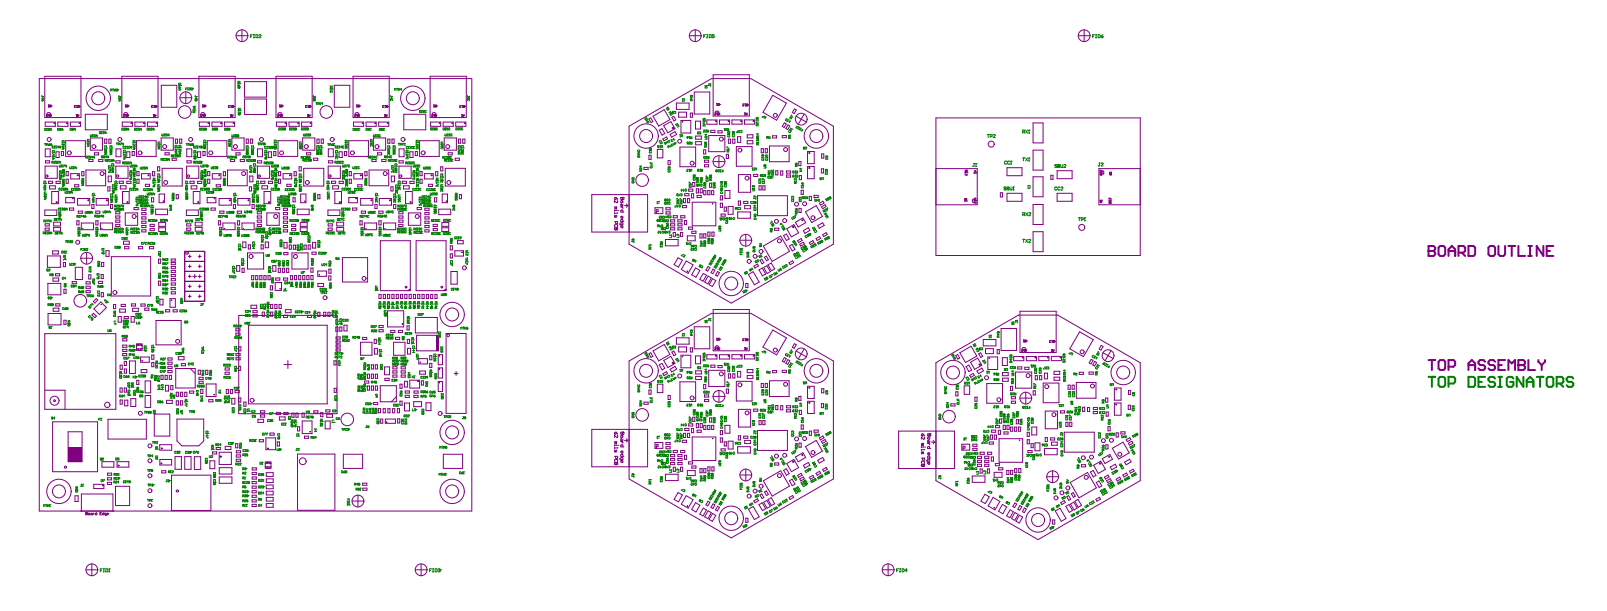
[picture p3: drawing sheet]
<svg xmlns="http://www.w3.org/2000/svg" width="1360mm" height="517mm" viewBox="0 0 1360 517" stroke-linecap="round" stroke-linejoin="round" font-family="sans-serif">
<path d="M1209 208v9h4l2-2v-1l-2-2h-4" fill="none" stroke="#800080" stroke-width="1.7"/>
<circle cx="1209" cy="212" r=".8" fill="#800080"/>
<g fill="none" stroke="#800080" stroke-width="1.7">
<path d="M1209 208h4l2 1v2l-2 1h-4M1218 209l1-1h3l1 1v6l-1 2h-3l-1-2zM1226 212h6M1226 217v-6l3-3 3 3v6M1235 214h4l1-2v-3l-1-1h-4v9M1237 214l3 3M1243 208h4l2 1v6l-2 2h-4zM1260 209l1-1h3l2 1v6l-2 2h-3l-1-2zM1268 208v7l2 2h3l1-2v-7M1277 208h5M1280 208v9M1285 208v9h6"/>
<path d="M1294 208h3M1294 217h3M1295 208v9M1306 208v9l-5-9v9M1309 212h3M1315 208h-6v9h6M1209 305h6M1212 305v8M1218 306l1-1h3l1 1v6l-1 1h-3l-1-1zM1226 310h4l2-1v-3l-2-1h-4v8M1243 313v-6l3-2 3 2v6M1243 309h6"/>
<path d="M1257 306l-1-1h-3l-1 1v1l1 2h3l1 1v2l-1 1h-3l-1-1M1266 306l-2-1h-3l-1 1v1l1 2h3l2 1v2l-2 1h-3l-1-1M1268 309h3M1274 305h-6v8h6M1277 313v-8l3 2 2-2v8M1285 305v8h5l1-1v-2l-1-1h-5"/>
</g>
<g fill="none" stroke="#800080" stroke-width=".85">
<path d="M200 30h10M205 25v10M584 30h10M589 25v10M913 30h10M918 25v10M33 66h366v366h-366zM792 100h173v116h-173zM533 107l69-41h34l69 41v100l-86 49-86-49zM533 305l69-40h34l69 40v100l-86 50-86-50zM792 307l70-40h33l70 40v100l-86 49-87-49zM78 477v10"/>
<path d="M356 477v10M752 477v10M73 482h10M351 482h10M747 482h10"/>
</g>
<circle cx="1285" cy="309" r=".8" fill="#800080"/>
<path d="M1285 305h5l1 1v1l-1 2h-5M1294 305v8h5M1302 305v1l3 3M1305 309v4M1308 305v1l-3 3" fill="none" stroke="#800080" stroke-width="1.7"/>
<g fill="none" stroke="#800080" stroke-width=".85">
<path d="M38 65h31v34h-31zM103 65h31v34h-31zM137 72h13v19h-13zM157 78v10M168 65h31v34h-31zM207 69h19v13h-19zM234 65h30v34h-30zM283 72h13v19h-13zM299 65h30v34h-30zM364 65h31v34h-31zM41 95h1M41 97h1"/>
<path d="M72 97h19v13h-19zM106 95h1M106 97h1M152 83h10M171 95h1M171 97h1M207 84h19v13h-19zM236 95h1M236 97h1M302 95h1M302 97h1M342 97h18v13h-18z"/>
<path d="M367 95h1M367 97h1M38 103h9v4h-9zM49 103h9v4h-9zM56 119h16v13h-16zM60 103h8v4h-8zM76 117h11v10h-11zM89 118h1v3h-1zM92 118h2v3h-2zM104 103h8v4h-8zM114 103h9v4h-9zM116 119h16v13h-16z"/>
<path d="M125 103h8v4h-8zM136 117h11v10h-11zM148 118h2v3h-2zM152 118h2v3h-2zM169 103h8v4h-8zM175 119h17v13h-17zM179 103h9v4h-9zM190 103h9v4h-9zM196 117h11v10h-11zM208 118h2v3h-2zM212 118h2v3h-2zM234 103h9v4h-9z"/>
<path d="M235 119h17v13h-17zM245 103h8v4h-8zM255 103h9v4h-9zM256 117h11v10h-11zM268 118h2v3h-2zM272 118h2v3h-2zM295 119h17v13h-17zM299 103h9v4h-9zM310 103h8v4h-8zM316 117h10v10h-10zM321 103h8v4h-8zM328 118h2v3h-2z"/>
<path d="M332 118h2v3h-2zM355 119h17v13h-17zM364 103h9v4h-9zM375 103h9v4h-9zM376 117h10v10h-10zM386 103h8v4h-8zM388 118h2v3h-2zM392 118h2v3h-2zM38 126h4v7h-4zM39 136h3v2h-3zM47 128h3v5h-3zM52 128h2v4h-2z"/>
<path d="M75 135h4v2h-4zM80 129h3v2h-3zM84 135h3v2h-3zM98 136h4v2h-4zM98 126h4v7h-4zM107 128h3v5h-3zM112 128h2v4h-2zM140 129h3v2h-3zM146 134h3v2h-3zM158 126h4v7h-4zM158 136h4v2h-4zM167 128h3v5h-3z"/>
<path d="M172 128h2v4h-2zM195 135h4v2h-4zM200 129h3v2h-3zM203 135h4v2h-4zM218 136h3v2h-3zM218 126h4v7h-4zM227 128h3v5h-3zM232 128h2v4h-2zM260 129h3v2h-3zM265 134h4v2h-4zM278 126h4v7h-4zM278 136h4v2h-4z"/>
<path d="M287 128h3v5h-3zM292 128h1v4h-1zM315 135h3v2h-3zM320 129h3v2h-3zM323 135h4v2h-4zM338 136h3v2h-3zM338 126h4v7h-4zM347 128h3v5h-3zM352 128h1v4h-1zM379 129h4v2h-4zM385 134h4v2h-4zM38 141h10v10h-10z"/>
<path d="M41 153h3v2h-3zM42 157h5v3h-5zM47 153h4v2h-4zM56 145h2v4h-2zM56 152h2v3h-2zM60 147h7v4h-7zM63 156h4v2h-4zM69 145h2v4h-2zM73 144h16v13h-16zM91 158h2v4h-2zM92 149h2v5h-2zM98 141h10v10h-10z"/>
<path d="M101 153h3v2h-3zM102 157h5v3h-5zM107 153h4v2h-4zM116 145h2v4h-2zM116 152h2v3h-2zM120 147h7v4h-7zM123 156h4v2h-4zM129 145h2v4h-2zM133 141h2v4h-2zM137 142h17v15h-17zM158 141h10v10h-10zM161 153h3v2h-3z"/>
<path d="M162 157h5v3h-5zM167 153h4v2h-4zM176 145h2v4h-2zM176 152h2v3h-2zM180 147h7v4h-7zM183 156h4v2h-4zM189 145h2v4h-2zM193 144h16v13h-16zM211 158h2v4h-2zM211 149h3v5h-3zM218 141h10v10h-10zM221 153h3v2h-3z"/>
<path d="M222 157h5v3h-5zM227 153h4v2h-4zM236 145h2v4h-2zM236 152h2v3h-2zM240 147h7v4h-7zM243 156h3v2h-3zM249 145h2v4h-2zM253 141h2v4h-2zM257 142h17v15h-17zM278 141h10v10h-10zM281 153h3v2h-3zM282 157h4v3h-4z"/>
<path d="M287 153h4v2h-4zM296 145h1v4h-1zM296 152h1v3h-1zM300 147h7v4h-7zM303 156h3v2h-3zM309 145h2v4h-2zM312 144h17v13h-17zM331 158h2v4h-2zM331 149h3v5h-3zM338 141h10v10h-10zM341 153h3v2h-3zM342 157h4v3h-4z"/>
<path d="M347 153h4v2h-4zM356 152h1v3h-1zM356 145h1v4h-1zM359 147h8v4h-8zM363 156h3v2h-3zM369 145h2v4h-2zM373 141h2v4h-2zM377 142h17v15h-17zM38 178h10v4h-10zM44 162h5v10h-5zM56 167h7v5h-7zM59 176h3v2h-3z"/>
<path d="M66 168h10v6h-10zM66 179h4v1h-4zM78 173h2v3h-2zM81 179h4v1h-4zM81 168h11v6h-11zM94 173h1v3h-1zM98 179h3v2h-3zM104 162h5v10h-5zM114 176h3v1h-3zM120 176h4v2h-4zM120 180h4v2h-4zM128 167h2v4h-2z"/>
<path d="M132 177h10v5h-10zM135 164h4v7h-4zM149 165h2v3h-2zM158 178h10v4h-10zM164 162h5v10h-5zM175 167h8v5h-8zM179 176h3v2h-3zM185 168h11v6h-11zM186 179h4v1h-4zM198 173h1v3h-1zM201 179h3v1h-3zM201 168h11v6h-11z"/>
<path d="M213 173h2v3h-2zM218 179h3v2h-3zM224 162h5v10h-5zM233 176h4v1h-4zM240 176h3v2h-3zM240 180h3v2h-3zM248 167h2v4h-2zM252 177h10v5h-10zM255 164h4v7h-4zM269 165h2v3h-2zM278 178h10v4h-10zM283 162h6v10h-6z"/>
<path d="M295 167h8v5h-8zM299 176h3v2h-3zM305 168h11v6h-11zM306 179h3v1h-3zM317 173h2v3h-2zM321 179h3v1h-3zM321 168h10v6h-10zM333 173h2v3h-2zM338 179h3v2h-3zM343 162h6v10h-6zM353 176h4v1h-4zM360 176h3v2h-3z"/>
<path d="M360 180h3v2h-3zM368 167h2v4h-2zM371 177h11v5h-11zM374 164h5v7h-5zM389 165h2v3h-2zM38 193h4v2h-4zM38 189h4v2h-4zM45 188h6v3h-6zM45 192h6v4h-6zM65 187h2v3h-2zM69 189h10v5h-10zM81 187h2v3h-2z"/>
<path d="M85 189h10v5h-10zM98 183h3v2h-3zM98 190h3v2h-3zM98 186h3v2h-3zM106 180h11v11h-11zM120 194h4v2h-4zM120 191h4v2h-4zM120 183h4v2h-4zM120 187h4v2h-4zM127 193h4v2h-4zM127 190h4v2h-4zM134 193h6v3h-6z"/>
<path d="M134 188h6v3h-6zM158 193h4v2h-4zM158 189h4v2h-4zM165 188h6v3h-6zM165 192h6v4h-6zM185 187h2v3h-2zM189 189h10v5h-10zM201 187h2v3h-2zM205 189h10v5h-10zM218 190h3v2h-3zM218 183h3v2h-3zM218 186h3v2h-3z"/>
<path d="M226 180h10v11h-10zM240 194h3v2h-3zM240 191h3v2h-3zM240 183h3v2h-3zM240 187h3v2h-3zM247 190h3v2h-3zM247 193h3v2h-3zM254 193h6v3h-6zM254 188h6v3h-6zM278 193h3v2h-3zM278 189h3v2h-3zM285 188h6v3h-6z"/>
<path d="M285 192h6v4h-6zM305 187h2v3h-2zM308 189h11v5h-11zM321 187h2v3h-2zM325 189h10v5h-10zM338 190h3v2h-3zM338 183h3v2h-3zM338 186h3v2h-3zM346 180h10v11h-10zM360 194h3v2h-3zM360 191h3v2h-3zM360 183h3v2h-3z"/>
<path d="M360 187h3v2h-3zM367 190h3v2h-3zM367 193h3v2h-3zM374 193h6v3h-6zM374 188h6v3h-6zM45 212h4v3h-4zM68 218h10M73 213v10M90 212h2v5h-2zM94 217h34v33h-34zM105 204h4v3h-4zM106 209h3v1h-3z"/>
<path d="M117 209h4v1h-4zM127 209h3v1h-3zM134 219h2v4h-2zM145 219h3v2h-3zM156 213h17v42h-17zM159 217h3M161 216v2M168 217h2M169 216v2M205 205h3v5h-3zM210 214h13v14h-13zM210 207h2v4h-2z"/>
<path d="M221 207h2v4h-2zM225 205h2v5h-2zM240 214h4v1h-4zM240 205h3v5h-3zM245 207h2v4h-2zM247 214h14v14h-14zM248 207h2v4h-2zM257 207h2v4h-2zM261 207h2v4h-2zM264 213h4v2h-4zM265 205h2v5h-2zM290 218h21v21h-21z"/>
<path d="M322 204h25v42h-25zM352 204h26v42h-26zM381 208h2v3h-2zM381 215h2v3h-2zM385 212h7v5h-7zM387 204h5v2h-5zM40 226h11v-10h-11v10M41 240h11v9h-11zM45 235h5v3h-5zM47 231h4v2h-4zM54 222h1v4h-1zM61 238h4v2h-4z"/>
<path d="M64 226h6v10h-6zM73 238h3v2h-3zM75 232h2v4h-2zM83 238h4v2h-4zM86 232h1v4h-1zM86 222h2v3h-2zM134 238h2v3h-2zM145 222h3v2h-3zM145 225h3v2h-3zM145 229h3v2h-3zM145 232h3v2h-3zM145 236h3v1h-3z"/>
<path d="M145 239h3v2h-3zM156 238h17M156 230h17M156 221h17M159 234h3M159 225h3M161 224v3M161 232v3M163 234h3M165 232v3M168 234h2M168 225h2"/>
<path d="M169 224v3M169 232v3M200 225h3v4h-3zM205 227h2v3h-2zM213 233h2v4h-2zM216 233h2v4h-2zM220 233h2v4h-2zM223 233h2v4h-2zM227 233h2v4h-2zM231 225h3v4h-3zM233 239h5v7h-5zM233 235h4v2h-4z"/>
<path d="M236 227h1v3h-1zM239 227h2v3h-2zM240 235h4v2h-4zM243 227h1v3h-1zM246 233h2v4h-2zM249 233h2v4h-2zM253 233h2v4h-2zM256 233h2v4h-2zM260 233h2v4h-2zM263 227h2v3h-2zM263 233h2v4h-2zM269 229h7v5h-7z"/>
<path d="M269 240h5v2h-5zM278 233h2v4h-2zM278 228h2v3h-2zM382 230h5v10h-5zM47 257h4v2h-4zM54 245h2v3h-2zM73 246h3v2h-3zM73 242h3v2h-3zM79 255l2-2 2 1-3 2zM85 255l5 5-6 6-5-5zM86 248h2v3h-2zM96 258h2v3h-2z"/>
<path d="M103 257h3v2h-3zM111 257h4v2h-4zM119 257h4v2h-4zM135 253h3v5h-3zM144 253h4v7h-4zM145 243h3v2h-3zM145 247h3v2h-3zM156 246h17M159 251h3M159 242h3M161 241v2M161 249v3"/>
<path d="M168 251h2M168 242h2M169 241v2M169 249v3M212 258h5v3h-5zM229 242h2v3h-2zM229 257h2v4h-2zM233 257h1v4h-1zM236 257h2v4h-2zM321 249h2v4h-2zM324 249h2v4h-2zM328 249h2v4h-2z"/>
<path d="M332 249h2v4h-2zM335 249h2v4h-2zM339 249h2v4h-2zM343 249h1v4h-1zM346 249h2v4h-2zM347 245v1M347 245l-1 1M347 245l-2 1M350 249h2v4h-2zM354 249h1v4h-1zM357 249h2v4h-2zM361 249h2v4h-2z"/>
<path d="M365 249h1v4h-1zM368 249h2v4h-2zM378 245l-1 1M378 245l-2 1M378 245l-3 1M41 265h11v10h-11zM45 261h5v2h-5zM54 271h2v3h-2zM78 266l1-1 3 2-2 2zM100 268h3v5h-3zM101 261h5v3h-5zM105 268h4v2h-4z"/>
<path d="M111 268h3v5h-3zM112 261h5v2h-5zM123 261h3v1h-3zM132 271h21v21h-21zM140 262h4v2h-4zM147 262h3v2h-3zM200 278h3v2h-3zM202 267h83v83h-83zM210 275h67v67h-67zM214 263h4v2h-4zM214 266h4v2h-4zM222 264h2v3h-2z"/>
<path d="M229 264h2v3h-2zM240 267h3v1h-3zM242 262h4v3h-4zM260 267h4v2h-4zM269 264h2v4h-2zM274 264h2v4h-2zM278 264h1v4h-1zM284 277h2v3h-2zM288 277h1v3h-1zM291 275h3v5h-3zM321 275h3v2h-3zM321 279h3v2h-3z"/>
<path d="M328 263h14v14h-14zM331 279h3v2h-3zM337 279h4v2h-4zM345 276h1v3h-1zM352 269h18v13h-18zM38 282h60v64h-60zM104 299h3v2h-3zM104 292h3v2h-3zM104 295h3v2h-3zM104 287h3v1h-3zM115 295h2v1M116 291h-1v5h1"/>
<path d="M117 296h2M117 291h2M117 291v1h-2M118 291v1h2M120 291v5M120 295h-2v1M200 282h3v2h-3zM200 299h3v2h-3zM202 293h2v4h-2M284 288h4v2h-4zM284 292h4v2h-4zM284 295h4v2h-4z"/>
<path d="M284 285h4v2h-4zM305 290h10v10h-10zM307 285h3v2h-3zM317 287h2v4h-2zM317 295h3v5h-3zM333 290h10v11h-10zM335 285h3v2h-3zM345 287h2v4h-2zM345 295h3v4h-3zM353 284h18v13h-18zM371 300h4v9h-4zM378 282h17v68h-17z"/>
<path d="M102 309h1v3h-1zM105 312h2v4h-2zM105 306h2v3h-2zM110 305h5v11h-5zM119 302h7v4h-7zM119 313h5v2h-5zM128 307h2v3h-2zM128 300h2v4h-2zM136 317h2v4h-2zM140 317h2v4h-2zM142 306h4v2h-4zM142 313h4v2h-4z"/>
<path d="M142 310h4v2h-4zM142 303h4v2h-4zM143 317h2v4h-2zM149 312h16v16h-16zM151 302h5v2h-5zM154 308h3v1h-3zM161 312l4 4M168 313h2v4h-2zM168 319h4v2h-4zM174 313h2v4h-2zM191 315h3v2h-3zM191 311h3v2h-3z"/>
<path d="M200 303h3v1h-3zM202 310h2v3h-2zM240 308h7M244 305v7M283 305h2v4h-2zM311 317h2v3h-2zM314 309h2v3h-2zM314 317h2v3h-2zM318 309h2v3h-2zM318 317h2v3h-2zM326 310h4v7h-4zM333 314h3v2h-3z"/>
<path d="M333 317h3v2h-3zM333 310h3v2h-3zM340 310h3v2h-3zM340 314h3v2h-3zM340 317h3v2h-3zM355 303h7v5h-7zM355 314h5v2h-5zM364 307h2v4h-2zM364 301h2v3h-2zM371 311h4v9h-4zM384 316h4M386 314v4"/>
<path d="M38 330h17v16M102 328h1v4h-1zM102 338h1v4h-1zM105 328h2v4h-2zM106 338h2v5h-2zM111 337h4v7h-4zM116 322h2v3h-2zM123 322h5v10h-5zM123 335h5v10h-5zM140 326h3v5h-3zM141 339h5v2h-5zM145 326h1v4h-1z"/>
<path d="M149 332h2v3h-2zM149 339h2v4h-2zM153 332h2v3h-2zM153 339h2v4h-2zM156 332h2v3h-2zM161 331h3v2h-3zM168 322h4v2h-4zM170 329h2v4h-2zM175 325h8v10h-8zM177 338h3v2h-3zM192 329h1v4h-1zM195 329h2v4h-2z"/>
<path d="M196 337h3v5h-3zM199 330h3v2h-3zM202 337h2v3h-2M283 328h2v4h-2zM309 322h3v2h-3zM311 327h2v3h-2zM314 327h2v3h-2zM318 327h2v3h-2zM322 340h.1M322 326v14M322 326h14v14h-14M322 326h.1"/>
<path d="M326 320h3v2h-3zM336 336l-5 4M339 325h1v3h-1zM339 339h1v4h-1zM342 323h3v4h-3zM343 334h4v2h-4zM343 331h4v2h-4zM347 322h8v6h-8zM350 340h7v4h-7zM350 334h4v2h-4zM350 331h4v2h-4zM357 322h2v4h-2z"/>
<path d="M371 323h4v8h-4zM45 357h38v42h-38zM91 355h33v16h-33zM131 350h13v19h-13zM150 354h22v19l-4 4h-14l-4-4zM206 340h2v4h-2zM218 355h5v2h-5zM221 351h3v2h-3zM221 347h3v2h-3zM234 349h3v2h-3zM237 353h4v2h-4zM240 349h4v2h-4z"/>
<path d="M247 349h2v4h-2zM250 349h2v4h-2zM256 349h2v4h-2zM256 356h8v11h-8zM266 347h3v2h-3zM271 349h2v3h-2zM275 356h4v7h-4zM276 347h3v2h-3zM277 350h4v3h-4zM316 340h4v2h-4zM320 346h2v3h-2zM322 355h2v3h-2z"/>
<path d="M324 346h2v3h-2zM326 354h9v4h-9zM328 346h2v3h-2zM332 346h2v3h-2zM336 346h2v3h-2zM337 354h1v4h-1zM342 341h5v7h-5zM361 341h4v6h-4zM58 365h11v26h-11zM135 376h10v5h-10zM183 378h4v2h-4zM191 378h4v2h-4z"/>
<path d="M199 375h2v4h-2zM219 372h4v2h-4zM225 370h8v10h-8zM229 366h3v2h-3zM235 374h2v3h-2zM252 361h2v3h-2zM258 369h3v2h-3zM86 391h10v4h-10zM99 390h10v5h-10zM135 389h10v4h-10zM137 398h3v2h-3zM148 386h6v11h-6z"/>
<path d="M156 386h6v11h-6zM165 386h5v11h-5zM178 390h4v6h-4zM180 382h3v2h-3zM186 383h10v10h-10zM186 396h10v5h-10zM200 385h3v2h-3zM200 388h3v2h-3zM200 381h4v2h-4zM213 396h4v2h-4zM213 400h4v1h-4zM225 395h1v1"/>
<path d="M225 391v5M225 400h6v3h-6zM226 391h2M226 396h2M226 391v1h-1M228 391v1h1M229 391v5M229 395h-1v1M252 384h31v48h-31zM291 384h16v12h-16zM375 384h17v12h-17zM63 419h3v5h-3z"/>
<path d="M79 410h9v3h-9zM91 404h3v2h-3zM91 408h3v2h-3zM91 400h4v2h-4zM98 411h12v17h-12zM145 402h34v30h-34zM186 403h10v6h-10zM213 407h4v2h-4zM213 411h4v2h-4zM213 415h4v2h-4zM213 419h4v2h-4zM213 403h4v2h-4z"/>
<path d="M225 405h6v3h-6zM225 410h6v3h-6zM225 415h6v4h-6zM303 419v10M307 409h4v2h-4zM307 413h4v2h-4zM68 432h29M69 432v-14h27v14M213 423h4v2h-4zM213 427h4v1h-4zM225 421h6v3h-6zM225 426h6v3h-6z"/>
<path d="M298 424h10"/>
<circle cx="205" cy="30" r="5"/>
<circle cx="589" cy="30" r="5"/>
<circle cx="918" cy="30" r="5"/>
<circle cx="78" cy="482" r="5"/>
<circle cx="356" cy="482" r="5"/>
<circle cx="752" cy="482" r="5"/>
</g>
<g fill="#800080">
<path d="M369 284h2v13h-2z" fill-rule="evenodd"/>
<path d="M58 378h11v13h-11z" fill-rule="evenodd"/>
</g>
<path d="M73 433v2h1v-1h-1" fill="none" stroke="#800080" stroke-width=".85"/>
<circle cx="73" cy="434" r=".2" fill="#800080"/>
<g fill="none" stroke="#800080" stroke-width=".85">
<path d="M367 97h1M368 97v2M369 97v2l1-2M369 98h1M73 433l1 1h-1M75 434h1v1h-1zM77 434h1v1h-1h1M79 434v1M80 434l-1 1M82 433v2h-1v-1h1M85 434h.1M86 433h-1v2h1"/>
<path d="M88 433v2h-1v-1h1M90 435h-1v-1h1v2h-1M91 435h1v-1h-1v1h1"/>
</g>
<circle cx="368" cy="99" r=".2" fill="#800080"/>
<path d="M365 97h2l-2 1 1 1 1-1M368 98v1M369 90l-1-1h1v1" fill="none" stroke="#800080" stroke-width=".85"/>
<circle cx="369" cy="90" r=".2" fill="#800080"/>
<path d="M367 89h1M367 89v1M369 90h-1h1" fill="none" stroke="#800080" stroke-width=".85"/>
<circle cx="367" cy="90" r=".2" fill="#800080"/>
<path d="M368 90h-1M393 90l-1-1h1v2" fill="none" stroke="#800080" stroke-width=".85"/>
<circle cx="393" cy="90" r=".2" fill="#800080"/>
<path d="M391 89h1M391 89v2M393 90h-1l1 1" fill="none" stroke="#800080" stroke-width=".85"/>
<circle cx="391" cy="91" r=".2" fill="#800080"/>
<path d="M389 89h1l-1 2h1M391 97h.1M391 97v2M392 91h-1M392 97v2l1-2M392 98h1" fill="none" stroke="#800080" stroke-width=".85"/>
<circle cx="391" cy="99" r=".2" fill="#800080"/>
<path d="M237 97h1M237 97v2M238 97l1 2v-2M238 98h1M391 98v1" fill="none" stroke="#800080" stroke-width=".85"/>
<circle cx="237" cy="99" r=".2" fill="#800080"/>
<path d="M235 97h1l-1 1v1l1-1M238 98l-1 1M239 90l-1-1h1v1" fill="none" stroke="#800080" stroke-width=".85"/>
<circle cx="239" cy="90" r=".2" fill="#800080"/>
<path d="M237 89h.1M237 89v1M239 90h-1h1" fill="none" stroke="#800080" stroke-width=".85"/>
<circle cx="237" cy="90" r=".2" fill="#800080"/>
<path d="M237 90h.1M263 90l-1-1h1v2" fill="none" stroke="#800080" stroke-width=".85"/>
<circle cx="263" cy="90" r=".2" fill="#800080"/>
<path d="M261 89h.1M261 89v2M263 90h-1l1 1" fill="none" stroke="#800080" stroke-width=".85"/>
<circle cx="261" cy="91" r=".2" fill="#800080"/>
<path d="M259 89h1l-1 1v1h1M260 97h1M260 97v2M261 91h.1M261 97l1 2v-2M261 98h1" fill="none" stroke="#800080" stroke-width=".85"/>
<circle cx="260" cy="99" r=".2" fill="#800080"/>
<path d="M106 97h1M107 97v2M108 97v2l1-2M108 98h1M261 98l-1 1" fill="none" stroke="#800080" stroke-width=".85"/>
<circle cx="107" cy="99" r=".2" fill="#800080"/>
<path d="M105 97h1l-1 1v1l1-1M107 98v1M108 90l-1-1h1v1" fill="none" stroke="#800080" stroke-width=".85"/>
<circle cx="108" cy="90" r=".2" fill="#800080"/>
<path d="M106 89h1M106 89v1M108 90h-1h1" fill="none" stroke="#800080" stroke-width=".85"/>
<circle cx="106" cy="90" r=".2" fill="#800080"/>
<path d="M107 90h-1M132 90l-1-1h1v2" fill="none" stroke="#800080" stroke-width=".85"/>
<circle cx="132" cy="90" r=".2" fill="#800080"/>
<path d="M130 89h1M130 89v2M132 90h-1l1 1" fill="none" stroke="#800080" stroke-width=".85"/>
<circle cx="130" cy="91" r=".2" fill="#800080"/>
<path d="M128 89h1l-1 1v1h1M130 97h.1M130 97v2M131 91h-1M131 97v2l1-2M131 98h1" fill="none" stroke="#800080" stroke-width=".85"/>
<circle cx="130" cy="99" r=".2" fill="#800080"/>
<path d="M130 98v1M302 97h1M302 97v2M303 97l1 2v-2M303 98h1" fill="none" stroke="#800080" stroke-width=".85"/>
<circle cx="302" cy="99" r=".2" fill="#800080"/>
<path d="M300 97h1l-1 1 1 1v-1M303 98l-1 1M304 90l-1-1h1v1" fill="none" stroke="#800080" stroke-width=".85"/>
<circle cx="304" cy="90" r=".2" fill="#800080"/>
<path d="M302 89h.1M302 89v1M304 90h-1h1" fill="none" stroke="#800080" stroke-width=".85"/>
<circle cx="302" cy="90" r=".2" fill="#800080"/>
<path d="M302 90h.1M328 90l-1-1h1v2" fill="none" stroke="#800080" stroke-width=".85"/>
<circle cx="328" cy="90" r=".2" fill="#800080"/>
<path d="M326 89h.1M326 89v2M328 90h-1l1 1" fill="none" stroke="#800080" stroke-width=".85"/>
<circle cx="326" cy="91" r=".2" fill="#800080"/>
<path d="M324 89h1l-1 2h1M325 97h1M326 97v2M326 91h.1M327 97v2l1-2M327 98h1" fill="none" stroke="#800080" stroke-width=".85"/>
<circle cx="326" cy="99" r=".2" fill="#800080"/>
<path d="M172 97h.1M172 97v2M173 97v2l1-2M173 98h1M326 98v1" fill="none" stroke="#800080" stroke-width=".85"/>
<circle cx="172" cy="99" r=".2" fill="#800080"/>
<path d="M170 97h1l-1 1v1l1-1M172 98v1M174 90l-2-1h2v1" fill="none" stroke="#800080" stroke-width=".85"/>
<circle cx="174" cy="90" r=".2" fill="#800080"/>
<path d="M171 89h1M172 89v1M174 90h-2h2" fill="none" stroke="#800080" stroke-width=".85"/>
<circle cx="172" cy="90" r=".2" fill="#800080"/>
<path d="M172 90h.1M198 90l-2-1h2v2" fill="none" stroke="#800080" stroke-width=".85"/>
<circle cx="198" cy="90" r=".2" fill="#800080"/>
<path d="M195 89h1M196 89v2M198 90h-2l2 1" fill="none" stroke="#800080" stroke-width=".85"/>
<circle cx="196" cy="91" r=".2" fill="#800080"/>
<path d="M193 89h1l-1 1 1 1M195 97h1M195 97v2M196 91h.1M196 97l1 2v-2M196 98h1" fill="none" stroke="#800080" stroke-width=".85"/>
<circle cx="195" cy="99" r=".2" fill="#800080"/>
<path d="M41 97h1M42 97v2M42 97l1 2v-2M42 98h1M196 98l-1 1" fill="none" stroke="#800080" stroke-width=".85"/>
<circle cx="42" cy="99" r=".2" fill="#800080"/>
<path d="M39 97h1l-1 1 1 1v-1M42 98v1M43 90l-1-1h1v1" fill="none" stroke="#800080" stroke-width=".85"/>
<circle cx="43" cy="90" r=".2" fill="#800080"/>
<path d="M41 89h.1M41 89v1M43 90h-1h1" fill="none" stroke="#800080" stroke-width=".85"/>
<circle cx="41" cy="90" r=".2" fill="#800080"/>
<path d="M41 90h.1M67 90l-1-1h1v2" fill="none" stroke="#800080" stroke-width=".85"/>
<circle cx="67" cy="90" r=".2" fill="#800080"/>
<path d="M65 89h.1M65 89v2M67 90h-1l1 1" fill="none" stroke="#800080" stroke-width=".85"/>
<circle cx="65" cy="91" r=".2" fill="#800080"/>
<path d="M63 89h1l-1 1v1h1M64 97h1M65 97v2M65 91h.1M66 97v2l1-2M66 98h1" fill="none" stroke="#800080" stroke-width=".85"/>
<circle cx="65" cy="99" r=".2" fill="#800080"/>
<g fill="none" stroke="#800080" stroke-width=".85">
<path d="M41 95a1.1 1.1 0 0 0-1 1 1.1 1.1 0 0 0 1 1M42 95a1.1 1.1 0 0 1 1 1 1.1 1.1 0 0 1-1 1M65 98v1M106 95a1.1 1.1 0 0 0-1 1 1.1 1.1 0 0 0 1 1M107 95a1.1 1.1 0 0 1 1 1 1.1 1.1 0 0 1-1 1M171 95a1.1 1.1 0 0 0-1 1 1.1 1.1 0 0 0 1 1M172 95a1.1 1.1 0 0 1 1 1 1.1 1.1 0 0 1-1 1M236 95a1.1 1.1 0 0 0-1 1 1.1 1.1 0 0 0 1 1M237 95a1.1 1.1 0 0 1 2 1 1.1 1.1 0 0 1-2 1M302 95a1.1 1.1 0 0 0-1 1 1.1 1.1 0 0 0 1 1M303 95a1.1 1.1 0 0 1 1 1 1.1 1.1 0 0 1-1 1M367 95a1.1 1.1 0 0 0-1 1 1.1 1.1 0 0 0 1 1"/>
<path d="M368 95a1.1 1.1 0 0 1 1 1 1.1 1.1 0 0 1-1 1M847 278h14v18h-14zM863 263h31v35h-31zM116 291h1M116 296h1M119 291h1M119 296h1M813 298l9-5 5 8-10 6zM828 299l2-1 2 3-2 1zM832 287h11v6h-11zM834 295h7v4h-7zM844 296h2v3h-2z"/>
<path d="M866 296h1M866 294h1M914 281l11 6-8 15-11-7zM932 292l2 1-2 3-2-1zM934 298l8 5M940 297l-5 8M809 301l2-1 1 3-1 1zM818 310l2-1 2 4-2 1zM821 318l3-2 1 1-3 2zM822 306l6-3 3 6-6 3zM827 314l4-3 1 3-4 2zM836 302h8v11h-8z"/>
<path d="M848 303h5v6h-5zM849 320h4v3h-4zM849 315h4v3h-4zM858 302h9v3h-9zM860 315h13v13h-13zM861 310h4v2h-4zM867 311h4v1h-4zM869 302h8v3h-8zM876 318h2v3h-2zM879 301h9v4h-9zM880 318h2v3h-2zM884 316h3v4h-3z"/>
<path d="M890 301h9v4h-9zM892 319h5v3h-5zM892 314h5v3h-5zM914 315h3v2h-3zM922 315h3v2h-3zM924 304l1 1-1 3-2-1zM927 306l1 1-1 3-2-1zM809 331h2v4h-2zM816 326h5v8h-5zM825 336h2v3h-2zM835 324h14v17h-14zM855 327h2v3h-2z"/>
<path d="M856 339h4v2h-4zM856 336h4v1h-4zM863 337h10M868 332v10M875 331h1v3h-1zM883 324h13v17h-13zM904 326h2v3h-2zM908 326h1v3h-1zM911 324h17v13h-17zM936 337h2v3h-2zM943 328h6v10h-6zM955 330h2v4h-2z"/>
<path d="M805 342h3v1h-3zM843 360h3v2h-3zM846 354h2v4h-2zM849 360h2v3h-2zM852 360h2v3h-2zM860 355h2v3h-2zM885 348h10v15h-10zM898 348h3v1h-3zM902 357h2v4h-2zM905 357h2v4h-2zM916 344h2v4h-2zM921 345h1v3h-1z"/>
<path d="M925 348h4v2h-4zM925 345h4v1h-4zM936 349h2v3h-2zM943 341h6v10h-6zM955 343h2v3h-2zM761 365h47v31h-47zM787 367v1l-1 1-1-2h3M788 374h3M790 373l1 1M791 374l-1 1M792 365v31M814 376h7v5h-7z"/>
<path d="M815 377h2v2h-2zM823 379h4v2h-4zM823 376h4v2h-4zM837 374h4v2h-4zM838 368h2v3h-2zM839 364h4v2h-4zM842 368h2v3h-2zM845 364h2v3h-2zM846 371h20v20h-20zM850 365h3v2h-3zM855 361h2v4h-2zM859 361h2v4h-2z"/>
<path d="M862 361h2v4h-2zM869 366h2v3h-2zM869 372h2v3h-2zM873 375h2v4h-2zM873 361h5v7h-5zM876 375h4v6h-4zM884 379h11v6h-11zM885 370h2v4h-2zM889 370h4v2h-4zM890 374h5v3h-5zM901 366h25v16h-25zM936 376h2v4h-2z"/>
<path d="M938 361h2v3h-2zM942 379l9-5 5 9-9 5zM945 366h2v4h-2zM949 365h3v2h-3zM953 372l3-2 1 2-3 2zM955 375l3-2 1 2-3 2zM225 396h1M225 391h1M228 396h1M228 391h1M827 386h4v2h-4zM827 389h4v2h-4z"/>
<path d="M827 393h4v2h-4zM830 382h3v2h-3zM830 397h1v3h-1zM834 386h3v2h-3zM834 389h3v2h-3zM834 393h3v2h-3zM836 397h2v3h-2zM836 382h3v2h-3zM839 387h2v3h-2zM842 400h6v4h-6zM843 392h3v2h-3zM845 396h4v1h-4z"/>
<path d="M852 398h2v3h-2zM855 398h2v3h-2zM859 396h2v4h-2zM862 396h2v4h-2zM870 381h4v2h-4zM891 398v10M915 393h4v2h-4zM923 399l2-1 3 4-3 1zM926 394l6-4 4 7-6 3zM933 388l6-4 3 4-7 4zM940 395l4-2 1 2-4 2zM952 391l4-3 1 3-4 2z"/>
<path d="M956 399l3-2 1 1-3 2zM823 403h11v5h-11zM834 418l3 2-3 6-4-2zM886 403h10M906 408l15-8 7 13-15 8zM907 418l1-1 2 3-1 1zM928 408l2-1 3 4-3 1zM935 404l3-2 1 1-3 2zM937 407l3-2 1 1-3 2zM945 405l3-1 1 1-3 2zM950 402l4-2v2l-3 1zM841 421l5 3-4 7-6-3z"/>
<path d="M849 427l3 2-3 6-4-3zM855 431l3 2-3 5-3-2zM859 425l2 1-2 3-2-1zM859 434l3 1-3 5-3-1zM863 436l3 1-3 5-3-1zM863 428l2 1-2 3-1-1zM867 430l2 1-2 3-2-1zM891 440h2v3h-2zM893 432l4-2 5 9-4 2zM898 425l3-2 1 2-3 2zM902 428l3-1 3 5-3 1zM903 420l2-1 1 3-1 1z"/>
<path d="M906 426l3-1 3 5-3 1zM910 424l3-2 2 6-2 1zM928 422l3-1 1 1-3 2z"/>
<circle cx="83" cy="83" r="5"/>
<circle cx="83" cy="83" r="10"/>
<circle cx="156" cy="95" r="5"/>
<circle cx="157" cy="83" r="5"/>
<circle cx="276" cy="95" r="5"/>
<circle cx="349" cy="83" r="5"/>
<circle cx="349" cy="83" r="10"/>
<circle cx="42" cy="118" r="1.7"/>
<circle cx="46" cy="104" r=".3"/>
<circle cx="57" cy="104" r=".3"/>
<circle cx="67" cy="104" r=".3"/>
<circle cx="101" cy="118" r="1.7"/>
<circle cx="111" cy="104" r=".3"/>
<circle cx="122" cy="104" r=".3"/>
<circle cx="132" cy="104" r=".3"/>
<circle cx="161" cy="118" r="1.7"/>
<circle cx="176" cy="104" r=".3"/>
<circle cx="187" cy="104" r=".3"/>
<circle cx="198" cy="104" r=".3"/>
<circle cx="221" cy="118" r="1.7"/>
<circle cx="242" cy="104" r=".3"/>
<circle cx="252" cy="104" r=".3"/>
<circle cx="263" cy="104" r=".3"/>
<circle cx="281" cy="118" r="1.7"/>
<circle cx="307" cy="104" r=".3"/>
<circle cx="317" cy="104" r=".3"/>
<circle cx="328" cy="104" r=".3"/>
<circle cx="341" cy="118" r="1.7"/>
<circle cx="372" cy="104" r=".3"/>
<circle cx="383" cy="104" r=".3"/>
<circle cx="393" cy="104" r=".3"/>
<circle cx="59" cy="129" r="1.7"/>
<circle cx="79" cy="124" r="1.7"/>
<circle cx="119" cy="129" r="1.7"/>
<circle cx="139" cy="124" r="1.7"/>
<circle cx="178" cy="129" r="1.7"/>
<circle cx="199" cy="124" r="1.7"/>
<circle cx="238" cy="129" r="1.7"/>
<circle cx="259" cy="124" r="1.7"/>
<circle cx="298" cy="129" r="1.7"/>
<circle cx="319" cy="124" r="1.7"/>
<circle cx="358" cy="129" r="1.7"/>
<circle cx="379" cy="124" r="1.7"/>
<circle cx="40" cy="149" r="1"/>
<circle cx="66" cy="148" r=".4"/>
<circle cx="86" cy="147" r="1.7"/>
<circle cx="99" cy="149" r="1"/>
<circle cx="126" cy="148" r=".4"/>
<circle cx="140" cy="154" r="1.7"/>
<circle cx="159" cy="149" r="1"/>
<circle cx="186" cy="148" r=".4"/>
<circle cx="206" cy="147" r="1.7"/>
<circle cx="219" cy="149" r="1"/>
<circle cx="245" cy="148" r=".4"/>
<circle cx="260" cy="154" r="1.7"/>
<circle cx="279" cy="149" r="1"/>
<circle cx="305" cy="148" r=".4"/>
<circle cx="326" cy="147" r="1.7"/>
<circle cx="339" cy="149" r="1"/>
<circle cx="365" cy="148" r=".4"/>
<circle cx="380" cy="154" r="1.7"/>
<circle cx="48" cy="171" r=".4"/>
<circle cx="62" cy="168" r=".2"/>
<circle cx="75" cy="169" r=".4"/>
<circle cx="90" cy="169" r=".4"/>
<circle cx="108" cy="171" r=".4"/>
<circle cx="138" cy="170" r=".2"/>
<circle cx="168" cy="171" r=".4"/>
<circle cx="181" cy="168" r=".2"/>
<circle cx="195" cy="169" r=".4"/>
<circle cx="210" cy="169" r=".4"/>
<circle cx="228" cy="171" r=".4"/>
<circle cx="258" cy="170" r=".2"/>
<circle cx="288" cy="171" r=".4"/>
<circle cx="301" cy="168" r=".2"/>
<circle cx="314" cy="169" r=".4"/>
<circle cx="330" cy="169" r=".4"/>
<circle cx="347" cy="171" r=".4"/>
<circle cx="378" cy="170" r=".2"/>
<circle cx="70" cy="193" r=".1"/>
<circle cx="86" cy="193" r=".1"/>
<circle cx="114" cy="183" r="1.7"/>
<circle cx="190" cy="193" r=".1"/>
<circle cx="206" cy="193" r=".1"/>
<circle cx="233" cy="183" r="1.7"/>
<circle cx="310" cy="193" r=".1"/>
<circle cx="326" cy="193" r=".1"/>
<circle cx="353" cy="183" r="1.7"/>
<circle cx="66" cy="205" r="1.7"/>
<circle cx="73" cy="218" r="5"/>
<circle cx="158" cy="214" r="1.1"/>
<circle cx="212" cy="217" r="1.7"/>
<circle cx="250" cy="217" r="1.7"/>
<circle cx="391" cy="213" r=".2"/>
<circle cx="270" cy="232" r=".2"/>
<circle cx="308" cy="236" r="1.7"/>
<circle cx="393" cy="227" r="1.7"/>
<circle cx="68" cy="254" r="5"/>
<circle cx="86" cy="258" r=".1"/>
<circle cx="97" cy="247" r="1.7"/>
<circle cx="145" cy="254" r=".2"/>
<circle cx="237" cy="244" r=".2"/>
<circle cx="275" cy="252" r="1.7"/>
<circle cx="344" cy="243" r=".7"/>
<circle cx="374" cy="243" r=".7"/>
<circle cx="341" cy="274" r=".2"/>
<circle cx="383" cy="266" r="5"/>
<circle cx="383" cy="266" r="10"/>
<circle cx="150" cy="289" r="1.7"/>
<circle cx="379" cy="284" r="1.1"/>
<circle cx="120" cy="305" r=".2"/>
<circle cx="356" cy="307" r=".2"/>
<circle cx="372" cy="301" r=".3"/>
<circle cx="372" cy="312" r=".3"/>
<circle cx="46" cy="339" r=".8"/>
<circle cx="46" cy="339" r="4"/>
<circle cx="181" cy="334" r=".2"/>
<circle cx="213" cy="339" r="1.7"/>
<circle cx="354" cy="322" r=".3"/>
<circle cx="372" cy="324" r=".3"/>
<circle cx="91" cy="342" r="2.2"/>
<circle cx="119" cy="350" r="1.7"/>
<circle cx="294" cy="355" r="5"/>
<circle cx="327" cy="357" r=".3"/>
<circle cx="373" cy="350" r="1.7"/>
<circle cx="127" cy="377" r="1.7"/>
<circle cx="137" cy="379" r=".4"/>
<circle cx="227" cy="379" r=".2"/>
<circle cx="262" cy="365" r=".2"/>
<circle cx="383" cy="366" r="5"/>
<circle cx="383" cy="366" r="10"/>
<circle cx="55" cy="395" r=".9"/>
<circle cx="100" cy="394" r=".4"/>
<circle cx="127" cy="390" r="1.7"/>
<circle cx="137" cy="392" r=".4"/>
<circle cx="187" cy="386" r=".6"/>
<circle cx="256" cy="390" r="2.9"/>
<circle cx="50" cy="416" r="5"/>
<circle cx="50" cy="416" r="10"/>
<circle cx="87" cy="411" r=".3"/>
<circle cx="127" cy="402" r="1.7"/>
<circle cx="127" cy="415" r="1.7"/>
<circle cx="150" cy="415" r=".9"/>
<circle cx="383" cy="416" r="5"/>
<circle cx="383" cy="416" r="10"/>
<circle cx="127" cy="428" r="1.7"/>
<circle cx="303" cy="424" r="5"/>
</g>
<circle cx="787" cy="367" r=".2" fill="#800080"/>
<g fill="none" stroke="#800080" stroke-width=".85">
<path d="M780 368l1-1v1l-1 1zM780 375h2l-1 1M780 378v1M780 376h1M781 376h1l-1 1h-1M781 367l2 2M782 378h-2M782 370h1l-1 2-2-2v2M785 375h2M786 370h1v2l-2-1zM786 375l1 1M787 367v2l1-1v-1"/>
<path d="M787 373v1h-2v-1l1-1v1v1M787 379v-1h-2v1h3M784 389l1 1h2v-1l-1-1-1 2M786 383v2l1-1v-1h-1l-1 1M786 391v2l1-1v-1h-1l-1 1M787 387v-1h-2v1h3"/>
</g>
<circle cx="783" cy="378" r=".2" fill="#800080"/>
<path d="M780 380v1M783 380h-3M780 382v2l1-1v-1l1 1v1M780 387h3v2h-2v-2M780 392v-1v-1h2l1 1-1 1M781 393v1l-1 1v-2h3" fill="none" stroke="#800080" stroke-width=".85"/>
<circle cx="781" cy="393" r=".2" fill="#800080"/>
<path d="M890 296h1M890 296v1M891 296l1 1v-1M891 296h1M781 393l1 2 1-1v-1" fill="none" stroke="#800080" stroke-width=".85"/>
<circle cx="890" cy="297" r=".2" fill="#800080"/>
<path d="M891 297h-1M893 289l-2-1h2v2" fill="none" stroke="#800080" stroke-width=".85"/>
<circle cx="893" cy="289" r=".2" fill="#800080"/>
<path d="M890 288h1M891 288v2M893 289h-2l2 1" fill="none" stroke="#800080" stroke-width=".85"/>
<circle cx="891" cy="290" r=".2" fill="#800080"/>
<path d="M869 288h-2h2v1M888 288h2l-2 1h2M891 289v1" fill="none" stroke="#800080" stroke-width=".85"/>
<circle cx="869" cy="288" r=".2" fill="#800080"/>
<path d="M866 288h1M867 288v1M869 288l-2 1h2" fill="none" stroke="#800080" stroke-width=".85"/>
<circle cx="867" cy="289" r=".2" fill="#800080"/>
<path d="M867 296h.1M867 289h.1M867 296v1M868 296v1l1-1M868 296h1" fill="none" stroke="#800080" stroke-width=".85"/>
<circle cx="867" cy="297" r=".2" fill="#800080"/>
<g fill="none" stroke="#800080" stroke-width=".85">
<path d="M874 104h9v17h-9zM874 127h9v17h-9zM792 143h35v30h-35zM852 142h13v7h-13zM874 150h9v16h-9zM890 148h1v4h-1zM895 144h13v7h-13zM930 143h35v30h-35zM932 145v1M934 145v1M823 169v1M825 169v1"/>
<path d="M847 163h2v4h-2zM852 164h13v6h-13zM874 173h9v17h-9zM895 164h13v6h-13zM931 169h2M932 170v1M933 170l-2 1h2M933 169v1M874 196h9v17h-9zM865 296h1l-1 1h1M866 294a1.1 1.1 0 0 0-1 1 1.1 1.1 0 0 0 1 1M867 294a1.1 1.1 0 0 1 1 1 1.1 1.1 0 0 1-1 1"/>
<path d="M867 297h.1"/>
<circle cx="916" cy="298" r="1.7"/>
<circle cx="807" cy="315" r="5"/>
<circle cx="807" cy="315" r="10"/>
<circle cx="829" cy="308" r=".6"/>
<circle cx="835" cy="320" r="1.7"/>
<circle cx="837" cy="303" r=".2"/>
<circle cx="866" cy="302" r=".3"/>
<circle cx="870" cy="318" r="1.7"/>
<circle cx="876" cy="302" r=".3"/>
<circle cx="887" cy="302" r=".3"/>
<circle cx="898" cy="302" r=".3"/>
<circle cx="938" cy="301" r="5"/>
<circle cx="951" cy="315" r="5"/>
<circle cx="951" cy="315" r="10"/>
<circle cx="846" cy="338" r="1.7"/>
<circle cx="868" cy="337" r="5"/>
<circle cx="886" cy="327" r="1.7"/>
<circle cx="925" cy="327" r="1.7"/>
<circle cx="945" cy="329" r=".4"/>
<circle cx="803" cy="352" r="5"/>
<circle cx="892" cy="351" r="1.7"/>
<circle cx="945" cy="342" r=".4"/>
<circle cx="815" cy="380" r=".2"/>
<circle cx="863" cy="372" r=".2"/>
<circle cx="934" cy="373" r="1.7"/>
<circle cx="941" cy="372" r="1.7"/>
<circle cx="917" cy="387" r="1.7"/>
<circle cx="924" cy="387" r="1.7"/>
<circle cx="931" cy="392" r=".6"/>
<circle cx="939" cy="386" r=".4"/>
<circle cx="948" cy="384" r="1.7"/>
<circle cx="891" cy="403" r="5"/>
<circle cx="899" cy="417" r="1.7"/>
<circle cx="904" cy="413" r="1.7"/>
<circle cx="919" cy="404" r="1.7"/>
<circle cx="842" cy="429" r=".2"/>
<circle cx="879" cy="440" r="5"/>
<circle cx="879" cy="440" r="10"/>
<circle cx="894" cy="421" r="1.7"/>
</g>
<circle cx="931" cy="169" r=".2" fill="#800080"/>
<path d="M931 169v1M939 172h1v-1v1" fill="none" stroke="#800080" stroke-width=".85"/>
<circle cx="940" cy="172" r=".2" fill="#800080"/>
<path d="M939 172v-1l1 1M939 170h1M940 170h.1" fill="none" stroke="#800080" stroke-width=".85"/>
<circle cx="939" cy="170" r=".2" fill="#800080"/>
<path d="M939 148h2v-1l-1 1M939 170h.1M940 168v1l-1-1v1" fill="none" stroke="#800080" stroke-width=".85"/>
<circle cx="940" cy="148" r=".2" fill="#800080"/>
<path d="M939 148v-1l1 1M939 146h2M941 146h.1" fill="none" stroke="#800080" stroke-width=".85"/>
<circle cx="939" cy="146" r=".2" fill="#800080"/>
<path d="M931 146h2M932 147v1M933 147l-2 1h2M933 146v1M939 146h.1" fill="none" stroke="#800080" stroke-width=".85"/>
<circle cx="931" cy="146" r=".2" fill="#800080"/>
<path d="M825 144l1 1-1 1M825 146v1M825 146h1M825 144v2M931 146v1M933 144v1l-2-1v1" fill="none" stroke="#800080" stroke-width=".85"/>
<circle cx="826" cy="146" r=".2" fill="#800080"/>
<path d="M818 144l-1 1v-1h2M826 146h.1" fill="none" stroke="#800080" stroke-width=".85"/>
<circle cx="818" cy="144" r=".2" fill="#800080"/>
<path d="M817 146h.1M817 146h2M818 144v1l1-1" fill="none" stroke="#800080" stroke-width=".85"/>
<circle cx="819" cy="146" r=".2" fill="#800080"/>
<path d="M818 146h1M818 147v1l-1-1v1M817 168v1v-1h1" fill="none" stroke="#800080" stroke-width=".85"/>
<circle cx="817" cy="168" r=".2" fill="#800080"/>
<path d="M817 170h.1M817 170h1M817 168l1 1v-1" fill="none" stroke="#800080" stroke-width=".85"/>
<circle cx="818" cy="170" r=".2" fill="#800080"/>
<path d="M818 170h.1M825 168h1l-1 1M825 169v1M825 170h1M825 168v1" fill="none" stroke="#800080" stroke-width=".85"/>
<circle cx="826" cy="170" r=".2" fill="#800080"/>
<g fill="none" stroke="#800080" stroke-width=".85">
<path d="M588 78h13v18h-13zM553 98l9-5 5 8-9 6zM569 99l1-1 2 3-2 1zM573 87h10v6h-10zM574 95h7v4h-7zM584 96h2v3h-2zM607 96h.1M607 94h.1M634 98v-35h-30v35h30M654 81l12 6-9 15-11-7zM672 92l2 1-2 3-1-1zM674 98l9 5"/>
<path d="M681 96l-5 9M549 101l2-1 2 3-2 1zM558 110l2-1 3 4-3 1zM561 118l3-2 1 1-3 2zM562 106l6-3 3 6-6 3zM567 114l4-3 2 3-4 2zM576 102h9v11h-9zM589 102h4v7h-4zM589 115h5v3h-5zM589 120h5v2h-5zM598 101h9v4h-9zM600 115h14v13h-14z"/>
<path d="M602 110h3v2h-3zM608 111h3v1h-3zM609 101h9v4h-9zM617 118h1v3h-1zM620 101h8v4h-8zM620 118h2v3h-2zM624 116h3v4h-3zM630 101h9v4h-9zM632 119h5v3h-5zM632 114h5v3h-5zM654 115h3v2h-3zM662 115h4v1h-4z"/>
<path d="M664 104l2 1-2 3-2-1zM667 106l2 1-2 3-2-1zM549 131h2v4h-2zM556 126h5v8h-5zM566 136h1v3h-1zM576 124h13v17h-13zM596 127h1v3h-1zM596 139h4v2h-4zM596 135h4v2h-4zM604 137h10M609 132v10M615 131h2v3h-2z"/>
<path d="M623 124h14v17h-14zM644 126h2v3h-2zM648 126h2v3h-2zM651 123h17v14h-17zM676 137h2v3h-2zM684 128h5v10h-5zM696 130h1v4h-1zM545 142h4v1h-4zM583 160h3v2h-3zM586 154h2v4h-2zM589 160h2v3h-2zM593 160h1v3h-1z"/>
<path d="M601 155h1v3h-1zM625 148h10v15h-10zM638 147h3v2h-3zM643 157h1v4h-1zM646 157h2v4h-2zM657 144h1v4h-1zM661 145h2v3h-2zM666 148h3v2h-3zM666 145h3v1h-3zM677 148h1v4h-1zM684 141h5v10h-5zM695 143h2v3h-2z"/>
<path d="M932 145a1.1 1.1 0 0 1 1-1 1.1 1.1 0 0 1 1 1M932 146a1.1 1.1 0 0 0 1 2 1.1 1.1 0 0 0 1-2M501 165h47v31h-47zM529 174h3M530 173l2 1M532 174l-2 1M533 165v31M554 176h7v5h-7zM555 177h2v2h-2zM564 176h3v2h-3zM564 179h3v2h-3zM578 174h3v2h-3z"/>
<path d="M579 168h1v3h-1zM580 164h3v2h-3zM582 168h2v3h-2zM585 164h2v3h-2zM586 171h20v20h-20zM590 165h4v2h-4zM596 161h2v4h-2zM599 161h2v4h-2zM602 161h2v4h-2zM610 172h2v3h-2zM610 166h2v3h-2zM613 175h2v4h-2z"/>
<path d="M614 161h4v7h-4zM616 175h5v6h-5zM624 179h11v6h-11zM625 170h2v4h-2zM630 170h3v2h-3zM630 174h5v3h-5zM641 166h26v16h-26zM676 176h2v4h-2zM678 161h2v3h-2zM682 179l9-5 5 9-9 5zM685 166h2v4h-2zM689 165h4v2h-4z"/>
<path d="M694 172l3-2 1 2-3 2zM695 175l3-2 1 2-3 2zM823 170a1.1 1.1 0 0 0 1 1 1.1 1.1 0 0 0 1-1M823 169a1.1 1.1 0 0 1 1-1 1.1 1.1 0 0 1 1 1M826 169v1M826 171v1l-1-1v1M568 186h3v2h-3zM568 189h3v2h-3zM568 193h3v1h-3zM570 182h3v2h-3zM570 197h2v3h-2zM574 186h3v2h-3z"/>
<path d="M574 189h3v2h-3zM574 193h3v1h-3zM576 197h2v3h-2zM576 182h4v2h-4zM579 187h2v3h-2zM582 199h6v5h-6zM583 192h3v2h-3zM586 196h3v1h-3zM592 198h2v3h-2zM596 198h2v3h-2zM599 196h2v4h-2zM603 196h1v4h-1z"/>
<path d="M610 181h4v2h-4zM631 198v10M656 193h3v2h-3zM663 199l3-1 2 4-2 1zM666 194l6-4 4 7-6 3zM673 188l7-4 2 4-6 4zM680 195l4-2 2 2-5 2zM692 191l4-3 2 3-4 2zM696 199l3-2 1 1-3 2zM563 203h11v5h-11zM574 218l4 2-4 6-3-2zM626 203h10"/>
<path d="M646 208l15-8 7 13-14 8zM647 218l2-1 1 3-1 1zM668 208l3-1 2 4-2 1zM675 204l3-2 1 1-3 2zM677 207l3-2 1 1-3 2zM685 205l3-2 1 2-3 2zM691 202l3-2 1 2-3 1zM581 221l6 3-5 7-5-3zM589 227l3 2-3 6-4-3zM595 231l3 2-3 5-3-2zM599 225l2 1-2 3-1-1zM599 234l3 1-3 5-3-1z"/>
<path d="M603 236l3 1-3 5-3-1zM604 228l1 1-2 3-1-1zM607 230l2 1-2 3-1-1zM631 240h2v3h-2zM634 232l4-2 5 9-4 2zM638 225l3-2 1 2-3 2zM642 228l3-1 3 5-3 1zM643 220l2-1 2 3-2 1zM646 226l3-1 3 5-3 1zM650 224l3-2 3 5-3 2zM668 222l3-1 1 1-3 2zM588 276h13v19h-13z"/>
<path d="M604 262h30v35h-30zM654 279l12 7-9 14-11-6zM549 299l2-1 2 3-2 1zM553 297l9-6 5 9-9 5zM569 298l1-1 2 3-2 1zM573 286h10v5h-10zM574 293h7v5h-7zM584 294h2v4h-2zM607 295h.1M607 293h.1M672 291l2 1-2 3-1-1zM674 297l9 5"/>
<path d="M681 295l-5 9M558 309l2-2 3 5-3 1zM561 316l3-2 1 2-3 2zM562 305l6-4 3 6-6 4zM567 312l4-2 2 2-4 3zM576 300h9v11h-9zM589 301h4v7h-4zM589 318h5v3h-5zM589 314h5v2h-5zM598 300h9v4h-9zM600 313h14v14h-14zM602 309h3v2h-3z"/>
<path d="M608 309h3v2h-3zM609 300h9v4h-9zM617 316h1v4h-1zM620 300h8v4h-8zM620 316h2v4h-2zM624 314h3v5h-3zM630 300h9v4h-9zM632 318h5v2h-5zM632 313h5v2h-5zM654 313h3v2h-3zM662 313h4v2h-4zM664 302l2 1-2 3-2-1z"/>
<path d="M667 304l2 1-2 3-2-1zM549 330h2v3h-2zM556 325h5v7h-5zM566 334h1v4h-1zM576 323h13v17h-13zM596 325h1v4h-1zM596 338h4v2h-4zM596 334h4v2h-4zM604 335h10M609 330v10M615 329h2v4h-2zM623 323h14v16h-14z"/>
<path d="M644 324h2v4h-2zM648 324h2v4h-2zM651 322h17v13h-17zM676 335h2v4h-2zM684 327h5v10h-5zM684 339h5v11h-5zM696 329h1v3h-1zM545 340h4v2h-4zM583 359h3v1h-3zM586 353h2v3h-2zM589 358h2v4h-2zM593 358h1v4h-1z"/>
<path d="M596 360h2v3h-2zM599 360h2v3h-2zM601 353h1v4h-1zM602 360h2v3h-2zM614 360h4v6h-4zM625 346h10v15h-10zM638 346h3v2h-3zM643 356h1v3h-1zM646 356h2v3h-2zM657 343h1v4h-1zM661 343h2v4h-2zM666 347h3v1h-3z"/>
<path d="M666 343h3v2h-3zM677 347h1v4h-1zM678 359h2v4h-2zM695 341h2v4h-2zM501 363h47v32h-47zM527 366v1h-1l-1-1h3M529 373h3M530 371l2 2M532 373l-2 1M533 363v32M554 374h7v5h-7zM555 376h2v2h-2z"/>
<path d="M564 374h3v2h-3zM564 378h3v2h-3zM578 372h3v2h-3zM579 367h1v3h-1zM580 362h3v2h-3zM582 367h2v3h-2zM585 362h2v4h-2zM586 370h20v20h-20zM590 364h4v2h-4zM610 364h2v4h-2zM610 370h2v4h-2zM610 380h4v1h-4z"/>
<path d="M613 374h2v3h-2zM616 373h5v7h-5zM624 378h11v5h-11zM625 369h2v3h-2zM630 369h3v2h-3zM630 373h5v2h-5zM641 364h26v17h-26zM676 375h2v3h-2zM682 378l9-5 5 9-9 5zM685 365h2v3h-2zM689 364h4v2h-4zM694 371l3-2 1 1-3 2z"/>
<path d="M695 374l3-2 1 1-3 2zM568 384h3v2h-3zM568 388h3v2h-3zM568 391h3v2h-3zM570 381h3v2h-3zM570 395h2v4h-2zM574 384h3v2h-3zM574 388h3v2h-3zM574 391h3v2h-3zM576 395h2v4h-2zM576 381h4v2h-4zM579 385h2v4h-2z"/>
<path d="M582 398h6v4h-6zM583 391h3v1h-3zM586 394h3v2h-3zM592 396h2v4h-2zM596 396h2v4h-2zM599 395h2v3h-2zM603 395h1v3h-1zM631 397v10M656 392h3v1h-3zM663 398l3-1 2 4-2 1zM666 392l6-3 4 7-6 3zM673 387l7-4 2 4-6 4z"/>
<path d="M680 394l4-3 2 2-5 3zM692 389l4-2 2 2-4 3zM696 397l3-2 1 2-3 2zM563 401h11v6h-11zM574 417l4 2-4 5-3-2zM581 419l6 4-5 7-5-3zM626 402h10M643 419l2-1 2 3-2 1zM646 407l15-9 7 13-14 9zM647 416l2-1 1 3-1 1zM668 407l3-2 2 5-2 1zM675 402l3-2 1 2-3 2z"/>
<path d="M677 405l3-2 1 2-3 2zM685 404l3-2 1 2-3 1zM691 400l3-1 1 1-3 2zM589 425l3 2-3 6-4-2zM595 430l3 1-3 5-3-1zM599 424l2 1-2 3-1-1zM599 432l3 2-3 5-3-2zM603 434l3 2-3 5-3-2zM604 426l1 1-2 3-1-1zM607 428l2 1-2 3-1-1zM631 438h2v4h-2zM634 431l4-3 5 9-4 3z"/>
<path d="M638 424l3-2 1 2-3 1zM642 427l3-2 3 5-3 2zM646 425l3-2 3 5-3 2zM650 423l3-2 3 5-3 2zM668 421l3-2 1 2-3 1z"/>
<circle cx="839" cy="122" r="2.5"/>
<circle cx="916" cy="192" r="2.5"/>
</g>
<circle cx="527" cy="366" r=".2" fill="#800080"/>
<g fill="none" stroke="#800080" stroke-width=".85">
<path d="M520 366h2l-1 1h-1zM520 374h2M520 376v1M522 366l1 1M522 374v1h-2M522 376v1h-2M522 368l1 1-1 1-2-2v2M525 369l2-1v2h-1zM525 374h2M526 374l1 1M527 366v1h1v-1M527 371v2h-2v-2h1v2"/>
<path d="M527 378v-2l-2 1v1h3M525 388v1h2v-2h-1l-1 2M526 382v1h1v-1h-1l-1 1M526 390v1h1v-1h-2v1M527 386v-2l-2 1v1h3"/>
</g>
<circle cx="523" cy="377" r=".2" fill="#800080"/>
<path d="M520 378v1M523 378v1h-3M520 381l1 1 1-1v1M520 386h3v1l-1 1-1-2M521 390h-1l1-1h1h1l-1 1M522 391v2h-1l-1-2h3" fill="none" stroke="#800080" stroke-width=".85"/>
<circle cx="522" cy="391" r=".2" fill="#800080"/>
<path d="M630 294h1M631 294v2M631 294l1 2 1-2M631 295h2M522 391v2h1v-2" fill="none" stroke="#800080" stroke-width=".85"/>
<circle cx="631" cy="296" r=".2" fill="#800080"/>
<path d="M631 296h.1M633 287h-1l1-1v2" fill="none" stroke="#800080" stroke-width=".85"/>
<circle cx="633" cy="287" r=".2" fill="#800080"/>
<path d="M631 286h.1M631 286v2M633 287l-1 1h1" fill="none" stroke="#800080" stroke-width=".85"/>
<circle cx="631" cy="288" r=".2" fill="#800080"/>
<path d="M609 287l-1-1h1v2M629 286h1l-1 2h1M631 288h.1" fill="none" stroke="#800080" stroke-width=".85"/>
<circle cx="609" cy="287" r=".2" fill="#800080"/>
<path d="M607 286h.1M607 286v2M609 287h-1l1 1" fill="none" stroke="#800080" stroke-width=".85"/>
<circle cx="607" cy="288" r=".2" fill="#800080"/>
<path d="M607 294h1M607 288h.1M607 294v2M608 294l1 2v-2M608 295h1" fill="none" stroke="#800080" stroke-width=".85"/>
<circle cx="607" cy="296" r=".2" fill="#800080"/>
<path d="M527 167v1l-1 1-1-2h3M605 294h1l-1 1v1h1M608 296h-1" fill="none" stroke="#800080" stroke-width=".85"/>
<circle cx="527" cy="167" r=".2" fill="#800080"/>
<g fill="none" stroke="#800080" stroke-width=".85">
<path d="M520 167h2v1l-1 1zM520 175h2v1M520 178v1M520 176h2M522 167l1 2M522 176v1h-2M522 178h-2M522 170h1l-1 1-2-1v1M525 170h2v1h-1zM525 175h2M526 175l1 1M527 167v2l1-1v-1"/>
<path d="M527 173v1h-2v-1l1-1v1v1M527 179v-1h-2v1h3M525 189v1h2v-1l-1-1-1 2M526 183v2l1-1v-1h-1l-1 1M526 191v2l1-1v-1h-1l-1 1M527 187v-1h-2v1h3"/>
</g>
<circle cx="523" cy="178" r=".2" fill="#800080"/>
<path d="M520 180v1M523 180h-3M520 182v1l1 1v-1l1-1v2M520 187h3v2h-1l-1-2M521 192l-1-1 1-1h1l1 1-1 1M522 193v1l-1 1-1-2h3" fill="none" stroke="#800080" stroke-width=".85"/>
<circle cx="522" cy="193" r=".2" fill="#800080"/>
<path d="M630 96h1M631 96v1M631 96l1 1 1-1M631 96h2M522 193v2l1-1v-1" fill="none" stroke="#800080" stroke-width=".85"/>
<circle cx="631" cy="97" r=".2" fill="#800080"/>
<path d="M631 97h.1M633 89l-1-1h1v2" fill="none" stroke="#800080" stroke-width=".85"/>
<circle cx="633" cy="89" r=".2" fill="#800080"/>
<path d="M631 88h.1M631 88v2M633 89h-1l1 1" fill="none" stroke="#800080" stroke-width=".85"/>
<circle cx="631" cy="90" r=".2" fill="#800080"/>
<path d="M609 88h-1h1v1M629 88h1l-1 1v1l1-1M631 89v1" fill="none" stroke="#800080" stroke-width=".85"/>
<circle cx="609" cy="88" r=".2" fill="#800080"/>
<path d="M607 88h.1M607 88v1M609 88l-1 1h1" fill="none" stroke="#800080" stroke-width=".85"/>
<circle cx="607" cy="89" r=".2" fill="#800080"/>
<path d="M607 96h1M607 89h.1M607 96v1M608 96l1 1v-1M608 96h1" fill="none" stroke="#800080" stroke-width=".85"/>
<circle cx="607" cy="97" r=".2" fill="#800080"/>
<g fill="none" stroke="#800080" stroke-width=".85">
<path d="M605 96h1l-1 1h1M607 94a1.1 1.1 0 0 0-2 1 1.1 1.1 0 0 0 2 1M607 94a1.1 1.1 0 0 1 2 1 1.1 1.1 0 0 1-2 1M608 97h-1M607 293a1.1 1.1 0 0 0-2 1 1.1 1.1 0 0 0 2 1M607 293a1.1 1.1 0 0 1 2 1 1.1 1.1 0 0 1-2 1"/>
<circle cx="656" cy="98" r="1.7"/>
<circle cx="547" cy="115" r="5"/>
<circle cx="547" cy="115" r="10"/>
<circle cx="570" cy="108" r=".6"/>
<circle cx="575" cy="119" r="1.7"/>
<circle cx="578" cy="103" r=".2"/>
<circle cx="606" cy="102" r=".3"/>
<circle cx="611" cy="118" r="1.7"/>
<circle cx="617" cy="102" r=".3"/>
<circle cx="627" cy="102" r=".3"/>
<circle cx="638" cy="102" r=".3"/>
<circle cx="678" cy="101" r="5"/>
<circle cx="691" cy="115" r="5"/>
<circle cx="691" cy="115" r="10"/>
<circle cx="586" cy="138" r="1.7"/>
<circle cx="609" cy="137" r="5"/>
<circle cx="626" cy="127" r="1.7"/>
<circle cx="665" cy="126" r="1.7"/>
<circle cx="685" cy="129" r=".4"/>
<circle cx="544" cy="152" r="5"/>
<circle cx="632" cy="151" r="1.7"/>
<circle cx="685" cy="142" r=".4"/>
<circle cx="555" cy="180" r=".2"/>
<circle cx="603" cy="172" r=".2"/>
<circle cx="674" cy="173" r="1.7"/>
<circle cx="681" cy="172" r="1.7"/>
<circle cx="657" cy="187" r="1.7"/>
<circle cx="664" cy="187" r="1.7"/>
<circle cx="671" cy="192" r=".6"/>
<circle cx="679" cy="186" r=".4"/>
<circle cx="688" cy="184" r="1.7"/>
<circle cx="631" cy="203" r="5"/>
<circle cx="639" cy="217" r="1.7"/>
<circle cx="644" cy="213" r="1.7"/>
<circle cx="660" cy="204" r="1.7"/>
<circle cx="582" cy="229" r=".2"/>
<circle cx="619" cy="240" r="5"/>
<circle cx="619" cy="240" r="10"/>
<circle cx="634" cy="221" r="1.7"/>
<circle cx="656" cy="296" r="1.7"/>
<circle cx="678" cy="299" r="5"/>
<circle cx="547" cy="314" r="5"/>
<circle cx="547" cy="314" r="10"/>
<circle cx="570" cy="307" r=".6"/>
<circle cx="575" cy="318" r="1.7"/>
<circle cx="578" cy="302" r=".2"/>
<circle cx="606" cy="301" r=".3"/>
<circle cx="611" cy="316" r="1.7"/>
<circle cx="617" cy="301" r=".3"/>
<circle cx="627" cy="301" r=".3"/>
<circle cx="638" cy="301" r=".3"/>
<circle cx="691" cy="314" r="5"/>
<circle cx="691" cy="314" r="10"/>
<circle cx="586" cy="337" r="1.7"/>
<circle cx="609" cy="335" r="5"/>
<circle cx="626" cy="326" r="1.7"/>
<circle cx="665" cy="325" r="1.7"/>
<circle cx="685" cy="328" r=".4"/>
<circle cx="544" cy="351" r="5"/>
<circle cx="632" cy="349" r="1.7"/>
<circle cx="685" cy="341" r=".4"/>
<circle cx="555" cy="378" r=".2"/>
<circle cx="603" cy="371" r=".2"/>
<circle cx="674" cy="371" r="1.7"/>
<circle cx="681" cy="371" r="1.7"/>
<circle cx="657" cy="386" r="1.7"/>
<circle cx="664" cy="385" r="1.7"/>
<circle cx="671" cy="391" r=".6"/>
<circle cx="679" cy="385" r=".4"/>
<circle cx="688" cy="383" r="1.7"/>
<circle cx="631" cy="402" r="5"/>
<circle cx="634" cy="420" r="1.7"/>
<circle cx="639" cy="415" r="1.7"/>
<circle cx="644" cy="411" r="1.7"/>
<circle cx="660" cy="402" r="1.7"/>
<circle cx="582" cy="428" r=".2"/>
<circle cx="619" cy="438" r="5"/>
<circle cx="619" cy="438" r="10"/>
</g>
<path d="M85 482h1M87 481h-2v3M87 481h1M87 484h1M88 481v3M90 481l1 1v2h-1zM92 484h1M93 481v3" fill="none" stroke="#008000" stroke-width=".85"/>
<circle cx="93" cy="481" r=".2" fill="#008000"/>
<path d="M93 481l-1 1M364 482h1M365 481h-1v3M366 481h1M366 484h1M367 481v3M368 481l2 1v2h-2zM371 482l1-1 1 1" fill="none" stroke="#008000" stroke-width=".85"/>
<circle cx="373" cy="482" r=".2" fill="#008000"/>
<g fill="none" stroke="#008000" stroke-width=".85">
<path d="M212 31h1M214 29h-2v3M215 29h.1M215 32h.1M215 29v3M217 29l1 1v2h-1zM219 30h2l-2 2h2M596 31h1M597 29h-1v3M598 29h1M598 32h1M599 29v3"/>
<path d="M600 29l2 1v2h-2zM605 29h-2v2h2l-1 1-1-1M925 31h1M927 29h-2v3M927 29h1M927 32h1M928 29v3M930 29l1 1v2h-1zM932 31h1h1l-1 1zM934 29l-2 2M309 198v1h1v-1M311 198h1"/>
<path d="M372 482h.1M372 482v2l-1-1M373 482h-1M759 482h1M761 481h-2v3M762 484h.1M762 481h.1M762 481v3M764 481l1 1v2h-1zM768 482h-2l1-1v3"/>
</g>
<circle cx="312" cy="198" r=".2" fill="#008000"/>
<path d="M190 198v2h1v-2M191 199l1-1v1M311 199h1M312 199h-1M312 198v1M313 198h1l-1 1M315 198h-1v1h1" fill="none" stroke="#008000" stroke-width=".85"/>
<circle cx="192" cy="199" r=".2" fill="#008000"/>
<path d="M192 199h.1M192 199v1h-1M193 198h1l-1 2M195 198v2h1l-1-1" fill="none" stroke="#008000" stroke-width=".85"/>
<circle cx="195" cy="199" r=".2" fill="#008000"/>
<path d="M70 198v2h1v-2M71 198h1l1 1M195 198l1 1h-1" fill="none" stroke="#008000" stroke-width=".85"/>
<circle cx="73" cy="199" r=".2" fill="#008000"/>
<path d="M72 199h.1M72 199v1h-1M73 199h-1M73 198h1l-1 2M75 199h1M75 200v-2l1 2M324 198l1 2v-2M326 198h1v1" fill="none" stroke="#008000" stroke-width=".85"/>
<circle cx="327" cy="199" r=".2" fill="#008000"/>
<path d="M205 198v2h1v-2M206 199l1-1v1M327 199h.1M327 199v1h-1M328 199l1 1h-1zM329 198l-1 1M330 198h-1v2h1" fill="none" stroke="#008000" stroke-width=".85"/>
<circle cx="207" cy="199" r=".2" fill="#008000"/>
<path d="M207 199h.1M207 199v1h-1M208 199l1 1h-1zM209 198l-1 1M210 198v2h1l-1-1" fill="none" stroke="#008000" stroke-width=".85"/>
<circle cx="210" cy="199" r=".2" fill="#008000"/>
<path d="M85 198v2h1v-2M86 198h1v1M210 198l1 1h-1" fill="none" stroke="#008000" stroke-width=".85"/>
<circle cx="87" cy="199" r=".2" fill="#008000"/>
<path d="M87 199h.1M87 199v1h-1M88 199l1 1h-1zM89 198l-1 1M90 199h1M90 200v-2l1 2M306 194v1M306 194h1M306 193v-1l1 1" fill="none" stroke="#008000" stroke-width=".85"/>
<circle cx="307" cy="194" r=".2" fill="#008000"/>
<path d="M306 197v1M306 197h1M306 195v1h1l-1-1h1v1M307 194h.1" fill="none" stroke="#008000" stroke-width=".85"/>
<circle cx="307" cy="197" r=".2" fill="#008000"/>
<path d="M186 194h.1M186 194h1M186 193v-1h1v1M306 200v-2l1 1v1M307 197h.1" fill="none" stroke="#008000" stroke-width=".85"/>
<circle cx="187" cy="194" r=".2" fill="#008000"/>
<path d="M186 197v1M186 197h1M186 195v1h1v-1v1M187 194h.1" fill="none" stroke="#008000" stroke-width=".85"/>
<circle cx="187" cy="197" r=".2" fill="#008000"/>
<path d="M187 198l-1 1v-1h1M187 197h.1" fill="none" stroke="#008000" stroke-width=".85"/>
<circle cx="187" cy="198" r=".2" fill="#008000"/>
<path d="M66 194v1M66 194h2M66 193v-1l2 1h-1M187 198v1v-1" fill="none" stroke="#008000" stroke-width=".85"/>
<circle cx="68" cy="194" r=".2" fill="#008000"/>
<path d="M66 197v1M66 197h2M66 195v1h1v-1h1v1M67 194h1" fill="none" stroke="#008000" stroke-width=".85"/>
<circle cx="68" cy="197" r=".2" fill="#008000"/>
<path d="M66 198l2 1-2 1M67 198v2M67 197h1M321 194h.1M321 194h2M321 193v-1h1v1" fill="none" stroke="#008000" stroke-width=".85"/>
<circle cx="323" cy="194" r=".2" fill="#008000"/>
<path d="M201 194h.1M201 194h2M201 193v-1h1v1M321 197h1l1 1h-2zM321 195v1h1v-1h1v1M321 200v-1h1v1M322 194h1" fill="none" stroke="#008000" stroke-width=".85"/>
<circle cx="203" cy="194" r=".2" fill="#008000"/>
<path d="M201 195v1h1v-1h1v1M201 197h1l1 1h-2zM202 199l-1 1v-1h2M202 194h1" fill="none" stroke="#008000" stroke-width=".85"/>
<circle cx="202" cy="199" r=".2" fill="#008000"/>
<path d="M81 194h.1M81 194h2M81 193v-1l2 1M202 199v1l1-1" fill="none" stroke="#008000" stroke-width=".85"/>
<circle cx="83" cy="194" r=".2" fill="#008000"/>
<path d="M81 197h2v1h-2zM81 199h2l-2 1M81 195v1h1v-1h1v1M82 199v1M83 194h.1M356 332h1v-1h-1v1M357 332h.1M358 332h1M358 331v1" fill="none" stroke="#008000" stroke-width=".85"/>
<circle cx="358" cy="331" r=".2" fill="#008000"/>
<g fill="none" stroke="#008000" stroke-width=".85">
<path d="M55 204h1M56 204v1M57 205h1v-1h-1v1M59 204h1l-1 1h1M60 204h1v1h-1zM358 331h.1M360 331h.1M360 331v1v-1M361 331l1 1h-1zM362 331h-1M376 352h1M376 352v1"/>
<path d="M377 353h1v-1h-1v1M379 353h1M379 352v1"/>
</g>
<circle cx="379" cy="352" r=".2" fill="#008000"/>
<path d="M122 348h1M123 348v2M124 349h1v-1h-1v2M125 350h1M126 348v2M379 352h.1M382 352h-2h1h1v1h-2" fill="none" stroke="#008000" stroke-width=".85"/>
<circle cx="126" cy="348" r=".2" fill="#008000"/>
<path d="M394 220h2l-1 1v-1M394 218h2M396 218v1M394 221v1M394 222h2M126 348h-1M127 349v-1h1v1M127 349v1l1-1M127 349h1" fill="none" stroke="#008000" stroke-width=".85"/>
<circle cx="396" cy="222" r=".2" fill="#008000"/>
<path d="M394 223l1 1 1-1M395 221l1 1M271 247h1M272 247v1M273 248h1v-1h-1v1M275 248h.1M275 247v1" fill="none" stroke="#008000" stroke-width=".85"/>
<circle cx="275" cy="247" r=".2" fill="#008000"/>
<path d="M275 247h.1M276 248h1M276 247v1" fill="none" stroke="#008000" stroke-width=".85"/>
<circle cx="276" cy="247" r=".2" fill="#008000"/>
<path d="M276 247h.1M167 327h1v-1h-1v1M168 327h.1M169 327h.1M169 326v1" fill="none" stroke="#008000" stroke-width=".85"/>
<circle cx="169" cy="326" r=".2" fill="#008000"/>
<path d="M226 256h2l-1 1v-1M226 257v1M226 258h2M227 256l-1 1M169 326h.1M170 327v-1h1v1M170 327h1M173 326h-1v1h1h-1" fill="none" stroke="#008000" stroke-width=".85"/>
<circle cx="228" cy="258" r=".2" fill="#008000"/>
<path d="M227 259h1l-1 1M227 259h-1v1h1M227 259v1M227 257l1 1M226 261h2l-1-1v1M233 263h1v1h-1v-1M233 265h.1M233 265h1M233 264h.1" fill="none" stroke="#008000" stroke-width=".85"/>
<circle cx="234" cy="265" r=".2" fill="#008000"/>
<path d="M233 266h1v1h-1M233 266v1M234 265h.1M234 268v1" fill="none" stroke="#008000" stroke-width=".85"/>
<circle cx="234" cy="269" r=".2" fill="#008000"/>
<path d="M233 268v1M233 269h1M236 263h2v1h-1l-1-1M236 265h.1M236 265h2M236 264h.1" fill="none" stroke="#008000" stroke-width=".85"/>
<circle cx="238" cy="265" r=".2" fill="#008000"/>
<path d="M227 225h2v1l-1 1v-2M227 227v1M227 227h2M228 226l-1 1M237 266h1l-1 1M237 266h-1v1h1M237 266v1M237 265h1M237 268v1l-1-1v1" fill="none" stroke="#008000" stroke-width=".85"/>
<circle cx="229" cy="227" r=".2" fill="#008000"/>
<path d="M227 230v1M227 230h2M228 229h1v1l-1-1M228 229h-1l1 1v-1M228 229h.1M229 227h.1" fill="none" stroke="#008000" stroke-width=".85"/>
<circle cx="229" cy="230" r=".2" fill="#008000"/>
<path d="M229 230h.1M264 223h1M265 224l-1-1v1h1M265 223v1M265 222v1" fill="none" stroke="#008000" stroke-width=".85"/>
<circle cx="264" cy="223" r=".2" fill="#008000"/>
<path d="M264 219h1l-1 1zM264 223h.1M264 221h.1M264 221h1h-1M226 263h2l-1 1-1-1M226 264v1M226 265h2M226 263v1M129 374h1M130 374v1M131 375l1-1h-1v1M132 374h1l-1 1h1" fill="none" stroke="#008000" stroke-width=".85"/>
<circle cx="228" cy="265" r=".2" fill="#008000"/>
<path d="M226 266l1 1 1-1M226 267v1h1h1h-1M227 264l1 1M259 353h1v-1h-1v2M260 353v1M261 354h.1M261 352v2" fill="none" stroke="#008000" stroke-width=".85"/>
<circle cx="261" cy="352" r=".2" fill="#008000"/>
<path d="M92 142h.1M92 142h1M93 140h-1v1h1M261 352h.1M262 352h1l-1 2M264 353v-1h1v1M264 353v1l1-1M264 353h1" fill="none" stroke="#008000" stroke-width=".85"/>
<circle cx="93" cy="142" r=".2" fill="#008000"/>
<path d="M92 143l1 1v-1M92 145h1l-1 1M93 145v1M93 142h.1M69 410h.1M69 410v1h-1M70 411h.1M70 410v1" fill="none" stroke="#008000" stroke-width=".85"/>
<circle cx="70" cy="410" r=".2" fill="#008000"/>
<path d="M157 338h1v1h-1v-1M157 339v1M157 340h1M157 338v1M70 410h.1" fill="none" stroke="#008000" stroke-width=".85"/>
<circle cx="158" cy="340" r=".2" fill="#008000"/>
<path d="M199 311v1M199 312h1M199 311v-1h1v1M158 339v1M157 341l1 1v-1M157 342l1 2v-2" fill="none" stroke="#008000" stroke-width=".85"/>
<circle cx="200" cy="312" r=".2" fill="#008000"/>
<path d="M199 313h1v1h-1M199 313v1M200 311v1M193 335h1v1h-1v-1M193 337h.1M193 337h1M193 335v1" fill="none" stroke="#008000" stroke-width=".85"/>
<circle cx="194" cy="337" r=".2" fill="#008000"/>
<path d="M190 335h2l-1 1h-1v-1M190 337h.1M190 337h2M190 336h.1M193 338l1 1v-1M193 340v1zM193 340l1 1M194 337h.1" fill="none" stroke="#008000" stroke-width=".85"/>
<circle cx="192" cy="337" r=".2" fill="#008000"/>
<path d="M305 183h1v-1h-1v2M305 183l1 1M306 184h1M307 182v2M190 338l1 1 1-1M190 340v1h1v-1h1v1M191 337h1M392 353h1M392 353v1h-1M393 353h1M393 353v1h1v-1" fill="none" stroke="#008000" stroke-width=".85"/>
<circle cx="307" cy="182" r=".2" fill="#008000"/>
<path d="M185 183h1v-1h-1v2M186 183v1M187 184h.1M187 182v2M307 182h-1M308 182h1l-1 2M311 183h-1v-1v2M312 182h-1v2h1" fill="none" stroke="#008000" stroke-width=".85"/>
<circle cx="187" cy="182" r=".2" fill="#008000"/>
<path d="M187 182h.1M188 182h1l-1 2M191 183h-1l1-1v2M191 182v2h1l-1-1" fill="none" stroke="#008000" stroke-width=".85"/>
<circle cx="191" cy="183" r=".2" fill="#008000"/>
<path d="M65 183h1v-1h-1v2M66 183v1M67 184h.1M67 182v2M191 182h1l-1 1" fill="none" stroke="#008000" stroke-width=".85"/>
<circle cx="67" cy="182" r=".2" fill="#008000"/>
<path d="M67 182h.1M68 182h1l-1 2M71 183h-1l1-1v2M72 183h1M72 184v-2l1 2M320 183h1v-1h-1v2M320 183l1 1M322 184h.1M322 182v2" fill="none" stroke="#008000" stroke-width=".85"/>
<circle cx="322" cy="182" r=".2" fill="#008000"/>
<path d="M200 183h1v-1h-1v2M201 183v1M202 184h.1M202 182v2M322 182h.1M323 183h1l-1 1zM324 182l-1 1M326 183h-1v-1v2M327 182h-1l1 2v-1" fill="none" stroke="#008000" stroke-width=".85"/>
<circle cx="202" cy="182" r=".2" fill="#008000"/>
<path d="M202 182h.1M203 183h1l-1 1zM204 182l-1 1M206 183h-1l1-1v2M206 182v2l2-1h-2" fill="none" stroke="#008000" stroke-width=".85"/>
<circle cx="206" cy="183" r=".2" fill="#008000"/>
<path d="M80 183h1v-1h-1v2M81 183v1M82 184h.1M82 182v2M206 182h2l-2 1" fill="none" stroke="#008000" stroke-width=".85"/>
<circle cx="82" cy="182" r=".2" fill="#008000"/>
<path d="M82 182h.1M83 183h1v1zM84 182l-1 1M86 183h-1l1-1v2M87 183h1M87 184v-2l1 2M106 407h-2v1h2M106 408h1M106 407v1" fill="none" stroke="#008000" stroke-width=".85"/>
<circle cx="106" cy="407" r=".2" fill="#008000"/>
<path d="M225 198h.1M225 198h2M225 197v-1h1v1M106 407h.1M109 408h-2l1-1v1M110 408l-1-1h1v1h-1" fill="none" stroke="#008000" stroke-width=".85"/>
<circle cx="227" cy="198" r=".2" fill="#008000"/>
<path d="M226 198h1M226 199l1 1h-1" fill="none" stroke="#008000" stroke-width=".85"/>
<circle cx="226" cy="200" r=".2" fill="#008000"/>
<path d="M225 199v1h1M226 200h.1M221 201h.1M221 201h2M222 200v-1h1v1M226 201v1l-1-1v1" fill="none" stroke="#008000" stroke-width=".85"/>
<circle cx="223" cy="201" r=".2" fill="#008000"/>
<path d="M221 202h2v1h-1zM221 204h1v1zM222 204l1 1M223 201h.1M327 286h1v-1h-1v2M327 286l1 1M329 287h.1M329 285v2M341 285v1l1-1v1M341 287h1h-1M341 287h.1M341 287h-1h1" fill="none" stroke="#008000" stroke-width=".85"/>
<circle cx="329" cy="285" r=".2" fill="#008000"/>
<path d="M329 285h.1M331 285h-1v1h1v1h-1M332 285h1l-1 2zM349 294v1M349 295h2M350 294v-1h1v1" fill="none" stroke="#008000" stroke-width=".85"/>
<circle cx="351" cy="295" r=".2" fill="#008000"/>
<g fill="none" stroke="#008000" stroke-width=".85">
<path d="M390 278v-1h1v1M392 277h1M392 277v1M393 277v1M393 278h1M394 277v1M395 278h1h-1zM396 277l-1 1M349 297h2l-1-1v1M349 298h2l-1-1v1M351 294v1M374 333h1v1h-1z"/>
<path d="M375 335v1M372 379v-1h1v1M374 378h1M374 378v1M375 378v1M375 378h2M377 378v1M378 378h-1h1v1h-1"/>
</g>
<circle cx="375" cy="336" r=".2" fill="#008000"/>
<g fill="none" stroke="#008000" stroke-width=".85">
<path d="M73 249h1M74 249v2M75 250h1l-1-1v2M77 251h.1M77 249v2M354 265h1v2h-1zM356 265h1l-1 2h1M357 265h1l-1 2M371 281h2v1h-2zM372 284h-1v1h1M372 284h1v1h-1M372 284v1"/>
<path d="M373 282v2l-2-2v2M373 293h2v1l-2 1zM373 297v1h2v-1h-1v1M375 295v1l-2-1v1M368 316h2v1h-2zM368 320l1-1v1h-1zM369 319l1 1M370 318v1l-2-1v1M374 337l1-1v1h-1zM374 335h.1M374 335l1 1"/>
</g>
<circle cx="77" cy="249" r=".2" fill="#008000"/>
<path d="M163 91h2v1h-1v-1M163 90h2M163 93h.1M163 93h2M165 90v1M77 249v1M78 250l1 1h-1zM79 249l-1 1" fill="none" stroke="#008000" stroke-width=".85"/>
<circle cx="165" cy="93" r=".2" fill="#008000"/>
<path d="M164 94v1v-1h1v1M165 93h.1M267 87h1M268 87v2M269 88h1v-1h-1v2M271 89h.1M271 87v2" fill="none" stroke="#008000" stroke-width=".85"/>
<circle cx="271" cy="87" r=".2" fill="#008000"/>
<path d="M271 87h.1M273 88h-1l1-1v2M289 362h1M290 362v2M291 364h1v-1l-1-1v2M293 364h.1M293 362v2" fill="none" stroke="#008000" stroke-width=".85"/>
<circle cx="293" cy="362" r=".2" fill="#008000"/>
<path d="M293 362v1M294 363l1-1v1" fill="none" stroke="#008000" stroke-width=".85"/>
<circle cx="295" cy="363" r=".2" fill="#008000"/>
<path d="M45 353h-1l1 1h-1M46 354h-1l1-1v1M246 355h2v1h-1v-1M246 357h.1M246 357h2M247 356h-1M251 379h1M251 379v2h-1M252 380h1l-1 1h1M295 363h.1M295 363v1h-1" fill="none" stroke="#008000" stroke-width=".85"/>
<circle cx="248" cy="357" r=".2" fill="#008000"/>
<path d="M312 179v1h1v-1M313 179h1M246 359l1-1v1zM247 360v1h1v-1l-1 1M247 358l1 1M248 357h.1" fill="none" stroke="#008000" stroke-width=".85"/>
<circle cx="314" cy="179" r=".2" fill="#008000"/>
<path d="M192 179v1h1v-1M194 179h1M314 180h.1M314 180h-1M314 179v1M316 179h-1v1h1h-1M318 179h-1v1h1" fill="none" stroke="#008000" stroke-width=".85"/>
<circle cx="195" cy="179" r=".2" fill="#008000"/>
<path d="M194 180h.1M195 179l-1 1M196 179h-1v1h1h-1M197 179v1h1h-1" fill="none" stroke="#008000" stroke-width=".85"/>
<circle cx="197" cy="180" r=".2" fill="#008000"/>
<path d="M72 179v1h1v-1M74 179h1M197 179h1l-1 1" fill="none" stroke="#008000" stroke-width=".85"/>
<circle cx="75" cy="179" r=".2" fill="#008000"/>
<path d="M74 180h1M75 180h-1M75 179v1M77 179h-2v1h2h-1h-1M77 180h1M327 178v2h1v-2M329 179v-1l1 1M77 180l1-1v1" fill="none" stroke="#008000" stroke-width=".85"/>
<circle cx="330" cy="179" r=".2" fill="#008000"/>
<path d="M207 178v2h1v-2M209 179l1-1v1M329 179h.1M329 179v1M330 179h-1M331 179h-1l1-1v2M333 179h-1v1h1" fill="none" stroke="#008000" stroke-width=".85"/>
<circle cx="210" cy="179" r=".2" fill="#008000"/>
<path d="M209 179h1M210 179v1h-1M210 179h.1M211 179h-1l1-1v2M212 178v2h1l-1-1" fill="none" stroke="#008000" stroke-width=".85"/>
<circle cx="212" cy="179" r=".2" fill="#008000"/>
<path d="M87 178l1 2v-2M89 179l1-1v1M212 178l1 1h-1" fill="none" stroke="#008000" stroke-width=".85"/>
<circle cx="90" cy="179" r=".2" fill="#008000"/>
<path d="M89 179h1M90 179v1h-1M90 179h.1M92 179h-1v-1v2M92 179h1M92 180l1-2v2M284 299h1l-1-1v2M284 299l1 1M285 300h1M286 298v2" fill="none" stroke="#008000" stroke-width=".85"/>
<circle cx="286" cy="298" r=".2" fill="#008000"/>
<path d="M286 298l-1 1M287 298h1l-1 2M288 299l1-1 1 1" fill="none" stroke="#008000" stroke-width=".85"/>
<circle cx="290" cy="299" r=".2" fill="#008000"/>
<path d="M289 299h.1M289 299v1h-1M290 299h-1M284 302l1-1h-1v2M284 302l1 1M285 303h1M286 301v2" fill="none" stroke="#008000" stroke-width=".85"/>
<circle cx="286" cy="301" r=".2" fill="#008000"/>
<path d="M192 304h1v-1h-1v1M193 304h.1M194 304h1M194 303v1M286 301h-1M287 301h1l-1 2M288 301h1l-1 2h1" fill="none" stroke="#008000" stroke-width=".85"/>
<circle cx="194" cy="303" r=".2" fill="#008000"/>
<path d="M194 303h.1M195 303h1l-1 1M197 304h1M197 303v1" fill="none" stroke="#008000" stroke-width=".85"/>
<circle cx="197" cy="303" r=".2" fill="#008000"/>
<path d="M197 303h.1M249 355h2v1h-1v-1M249 357h.1M249 357h2M250 356h-1" fill="none" stroke="#008000" stroke-width=".85"/>
<circle cx="251" cy="357" r=".2" fill="#008000"/>
<path d="M266 263h1v1h-1v-1M266 265h.1M266 265h1M266 264h.1M249 358l1 1 1-1M250 357h1M249 360h1l1 1h-2z" fill="none" stroke="#008000" stroke-width=".85"/>
<circle cx="267" cy="265" r=".2" fill="#008000"/>
<path d="M266 266v1zM266 266l1 1M266 268v1M266 268h1v1h-1M267 265h.1M281 263h2v1h-1v-1M281 264v1M281 265h2M282 263l-1 1" fill="none" stroke="#008000" stroke-width=".85"/>
<circle cx="283" cy="265" r=".2" fill="#008000"/>
<path d="M281 266h1v1h-1zM281 267l1 1 1-1M282 266l1 1M282 264l1 1M199 286h1v-1h-1v1M199 286h1M200 286h1M201 285v1" fill="none" stroke="#008000" stroke-width=".85"/>
<circle cx="201" cy="285" r=".2" fill="#008000"/>
<path d="M284 263h1v1l-1-1M284 265h.1M284 265h1M284 264h.1M201 285h-1M202 286h1h-1zM203 285l-1 1M203 286h2h-1zM205 285l-2 1" fill="none" stroke="#008000" stroke-width=".85"/>
<circle cx="285" cy="265" r=".2" fill="#008000"/>
<path d="M198 276h1v-1h-1v2M199 276v1M200 277h.1M200 275v2M284 266h1v1h-1zM284 268v1h1v-1v1M285 266v1M285 265h.1" fill="none" stroke="#008000" stroke-width=".85"/>
<circle cx="200" cy="275" r=".2" fill="#008000"/>
<path d="M200 275h.1M201 276h1l-1 1zM202 275l-1 1M203 275h1" fill="none" stroke="#008000" stroke-width=".85"/>
<circle cx="204" cy="275" r=".2" fill="#008000"/>
<path d="M203 276h.1M203 276v1v-1M204 275l-1 1M290 288h1l-1-1v2M291 288v1M292 289h.1M292 287v2" fill="none" stroke="#008000" stroke-width=".85"/>
<circle cx="292" cy="287" r=".2" fill="#008000"/>
<path d="M194 299v2M292 287v1M293 288l1 1h-1zM294 287l-1 1M295 288h1l-1 1h1M192 300h1v-1h-1v2M193 300v1M194 301h1" fill="none" stroke="#008000" stroke-width=".85"/>
<circle cx="194" cy="299" r=".2" fill="#008000"/>
<path d="M194 299h.1M195 300h2l-1 1zM197 299l-2 1M197 299v2M197 301h1" fill="none" stroke="#008000" stroke-width=".85"/>
<circle cx="197" cy="299" r=".2" fill="#008000"/>
<path d="M197 299h.1M308 325h1v1l-1-1M308 327h.1M308 327h1M308 326h.1" fill="none" stroke="#008000" stroke-width=".85"/>
<circle cx="309" cy="327" r=".2" fill="#008000"/>
<path d="M308 315h1v1l-1-1M308 317h.1M308 317h1M308 316h.1M308 328h1v1h-1zM308 330h1v1h-1zM309 328v1M309 327h.1" fill="none" stroke="#008000" stroke-width=".85"/>
<circle cx="309" cy="317" r=".2" fill="#008000"/>
<path d="M308 318v1h1v-1v1M308 320v1h1v-1v1M309 317h.1M339 306h1l1-1h-2v1M340 306h1M341 306h1M341 305v1" fill="none" stroke="#008000" stroke-width=".85"/>
<circle cx="341" cy="305" r=".2" fill="#008000"/>
<path d="M332 306h1v-1h-1v1M333 306h.1M334 306h1M334 305v1M341 305h.1M344 305h-2h2l-1 1h-1M344 305h1M344 305v1h1v-1" fill="none" stroke="#008000" stroke-width=".85"/>
<circle cx="334" cy="305" r=".2" fill="#008000"/>
<path d="M308 307h2v1h-1l-1-1M308 309h.1M308 309h2M308 307v1M334 305h.1M336 305h-1v1h1h-1M337 305h1l-1 1" fill="none" stroke="#008000" stroke-width=".85"/>
<circle cx="310" cy="309" r=".2" fill="#008000"/>
<path d="M383 244h-1v1h1M384 245h.1M384 244v1M308 312h1l-1 1zM308 310v1h1v-1h1v1M309 312l1 1M309 309h1" fill="none" stroke="#008000" stroke-width=".85"/>
<circle cx="384" cy="244" r=".2" fill="#008000"/>
<path d="M384 244h.1M386 245h-1l1-1v1M387 245h1M387 245v-1h1v1M174 366v1M174 367h2M175 366v-1h1v1" fill="none" stroke="#008000" stroke-width=".85"/>
<circle cx="176" cy="367" r=".2" fill="#008000"/>
<path d="M318 165v1M318 165h1M318 165v-1h1v1M174 369h2l-1-1v1M174 369l2 1v-1M176 366v1" fill="none" stroke="#008000" stroke-width=".85"/>
<circle cx="319" cy="165" r=".2" fill="#008000"/>
<path d="M198 165v1M198 165h2M198 165v-2l2 1-1 1M318 167h1v1M318 169l1-1v1h-1zM318 171v-1h1v1M319 168v1M319 165h.1" fill="none" stroke="#008000" stroke-width=".85"/>
<circle cx="200" cy="165" r=".2" fill="#008000"/>
<path d="M198 167h2l-1-1v2M198 168h1v1h-1zM199 170l-1 1v-1h2M199 168l1 1M199 165h1" fill="none" stroke="#008000" stroke-width=".85"/>
<circle cx="199" cy="170" r=".2" fill="#008000"/>
<path d="M78 165v1M78 165h2M78 165v-1h2v1M199 170v1l1-1" fill="none" stroke="#008000" stroke-width=".85"/>
<circle cx="80" cy="165" r=".2" fill="#008000"/>
<path d="M335 140v-1h1v1M334 140v1M334 141h2M78 167h2h-1v1M78 169l1-1v1h-1zM78 170h2l-2 1M79 170v1M79 168l1 1M80 165h.1" fill="none" stroke="#008000" stroke-width=".85"/>
<circle cx="336" cy="141" r=".2" fill="#008000"/>
<path d="M215 140v-2l1 1v1M215 140v1M215 140h1M334 142h2h-1v1M335 143v1v-1h1v1M335 146v-1h1v1M336 140v1" fill="none" stroke="#008000" stroke-width=".85"/>
<circle cx="216" cy="140" r=".2" fill="#008000"/>
<path d="M215 142h1h-1v1M215 143v1h1l-1-1h1v1M215 145v1v-1h1M216 140h.1" fill="none" stroke="#008000" stroke-width=".85"/>
<circle cx="215" cy="145" r=".2" fill="#008000"/>
<path d="M95 140v-2h1v2M95 140v1M95 140h1M215 145l1 1v-1" fill="none" stroke="#008000" stroke-width=".85"/>
<circle cx="96" cy="140" r=".2" fill="#008000"/>
<path d="M95 142h1l-1-1v2M95 145h1l-1 1M95 143v1h1l-1-1h1v1M95 145v1M96 140h.1M327 264v1h-1M327 263h-2l1 1h1" fill="none" stroke="#008000" stroke-width=".85"/>
<circle cx="326" cy="265" r=".2" fill="#008000"/>
<path d="M326 264l-1 1h1M326 265h.1M327 266v1h-1" fill="none" stroke="#008000" stroke-width=".85"/>
<circle cx="326" cy="267" r=".2" fill="#008000"/>
<path d="M374 248v2h1v-2M375 249l1-1v1M326 266l-1 1h1M326 267h.1" fill="none" stroke="#008000" stroke-width=".85"/>
<circle cx="376" cy="249" r=".2" fill="#008000"/>
<path d="M376 249h.1M376 249v1h-1M377 249h1l-1 1h1M345 268h1v1l-1-1M345 269v1M345 270h1M345 268v1M306 303h-1l1 1h-1M307 303h1l-1 1" fill="none" stroke="#008000" stroke-width=".85"/>
<circle cx="346" cy="270" r=".2" fill="#008000"/>
<path d="M345 271v1h1v-1v1M346 269v1M346 272v1v1" fill="none" stroke="#008000" stroke-width=".85"/>
<circle cx="346" cy="274" r=".2" fill="#008000"/>
<path d="M343 138h1l1-1h-2v2M344 138l1 1M345 139h1M345 137v2M345 272v1h1M346 273v1M346 273h.1" fill="none" stroke="#008000" stroke-width=".85"/>
<circle cx="345" cy="137" r=".2" fill="#008000"/>
<path d="M224 138l1-1h-1v2M224 138l1 1M225 139h1M226 137v2M345 137h.1M348 137h-2v1h2l-1 1-1-1M348 137h1l-1 2h1M351 137h-1v2l1-1" fill="none" stroke="#008000" stroke-width=".85"/>
<circle cx="226" cy="137" r=".2" fill="#008000"/>
<path d="M226 137h-1M228 137h-1v1h1l-1 1v-1M228 137h1l-1 2h1M230 137v2l1-1h-1" fill="none" stroke="#008000" stroke-width=".85"/>
<circle cx="230" cy="138" r=".2" fill="#008000"/>
<path d="M104 138h1v-1h-1v2M104 138l1 1M105 139h1M106 137v2M230 137h1l-1 1" fill="none" stroke="#008000" stroke-width=".85"/>
<circle cx="106" cy="137" r=".2" fill="#008000"/>
<path d="M106 137h-1M108 137h-1v1h1h-1M108 137h2l-2 2h2M110 139l1-2v2M110 138h1M284 138l1-1-1-1v2M284 138h1M285 138h1M285 136v2" fill="none" stroke="#008000" stroke-width=".85"/>
<circle cx="285" cy="136" r=".2" fill="#008000"/>
<path d="M285 136v1M288 136h-1v1h1l-1 1M288 138h1M289 136v2" fill="none" stroke="#008000" stroke-width=".85"/>
<circle cx="289" cy="136" r=".2" fill="#008000"/>
<path d="M164 138h1v-1l-1-1v2M164 138h1M165 138h1M166 136v2M289 136l-1 1M291 137h-1v1h1" fill="none" stroke="#008000" stroke-width=".85"/>
<circle cx="166" cy="136" r=".2" fill="#008000"/>
<path d="M166 136l-1 1M168 136h-1v1h1v1h-1M168 138h1M169 136v2" fill="none" stroke="#008000" stroke-width=".85"/>
<circle cx="169" cy="136" r=".2" fill="#008000"/>
<path d="M169 136l-1 1M170 136v2h1l-1-1" fill="none" stroke="#008000" stroke-width=".85"/>
<circle cx="170" cy="137" r=".2" fill="#008000"/>
<path d="M44 138h1v-1l-1-1v2M44 138h1M46 138h.1M46 136v2M170 136l1 1h-1" fill="none" stroke="#008000" stroke-width=".85"/>
<circle cx="46" cy="136" r=".2" fill="#008000"/>
<path d="M46 136v1M48 136h-1v1h1v1h-1M49 138h.1M49 136v2" fill="none" stroke="#008000" stroke-width=".85"/>
<circle cx="49" cy="136" r=".2" fill="#008000"/>
<path d="M49 136v1M50 138l1-2v2M50 137h1M299 286l1-1h-1v1M299 286h1M300 286h1M301 285v1" fill="none" stroke="#008000" stroke-width=".85"/>
<circle cx="301" cy="285" r=".2" fill="#008000"/>
<path d="M364 255h2v1h-1v-1M364 257h.1M364 257h2M365 256h-1M301 285h-1M303 285h-1h1v1M304 285v1h-1" fill="none" stroke="#008000" stroke-width=".85"/>
<circle cx="366" cy="257" r=".2" fill="#008000"/>
<path d="M339 255h2v1h-1v-1M339 257h.1M339 257h2M340 256h-1M364 259h2l-1-1v1M366 257h.1M365 260v1M365 260h1v1h-1M365 260h-1l1 1" fill="none" stroke="#008000" stroke-width=".85"/>
<circle cx="341" cy="257" r=".2" fill="#008000"/>
<path d="M339 259h2l-1-1v1M339 260l1 1 1-1M340 257h1M368 255h2v1h-1v-1M368 257h.1M368 257h2M369 256h-1" fill="none" stroke="#008000" stroke-width=".85"/>
<circle cx="370" cy="257" r=".2" fill="#008000"/>
<path d="M342 255h2v1h-1v-1M342 257h.1M342 257h2M343 256h-1M368 259h2l-1-1v1M369 260l1 1M370 257h.1M368 260h1v1z" fill="none" stroke="#008000" stroke-width=".85"/>
<circle cx="344" cy="257" r=".2" fill="#008000"/>
<path d="M342 259h2l-1-1v1M343 260v1v-1h1v1M344 257h.1M361 255h1v1h-1v-1M361 257h.1M361 257h1M361 256h.1" fill="none" stroke="#008000" stroke-width=".85"/>
<circle cx="362" cy="257" r=".2" fill="#008000"/>
<path d="M335 255h2v1h-1v-1M335 257h.1M335 257h2M336 256h-1M361 259h1v-1v1M362 257h.1M361 261h1v-1v1" fill="none" stroke="#008000" stroke-width=".85"/>
<circle cx="337" cy="257" r=".2" fill="#008000"/>
<path d="M335 259h2l-1-1v1M337 257h.1M337 260v1h-1" fill="none" stroke="#008000" stroke-width=".85"/>
<circle cx="336" cy="261" r=".2" fill="#008000"/>
<path d="M336 260l-1 1h1M357 255h2v1h-1v-1M357 257h.1M357 257h2M358 256h-1M336 261h.1M336 260v1" fill="none" stroke="#008000" stroke-width=".85"/>
<circle cx="359" cy="257" r=".2" fill="#008000"/>
<path d="M332 256h1l-1 1v-1M332 257v1M332 258h1M332 256v1M357 259h2l-1-1v1M358 257h1M358 260v1l-1-1v1" fill="none" stroke="#008000" stroke-width=".85"/>
<circle cx="333" cy="258" r=".2" fill="#008000"/>
<path d="M332 260h1l-1-1v1M333 257v1M332 260v1M332 261h1" fill="none" stroke="#008000" stroke-width=".85"/>
<circle cx="333" cy="261" r=".2" fill="#008000"/>
<path d="M346 255h2v1h-1v-1M346 257h.1M346 257h2M347 256h-1M333 260v1" fill="none" stroke="#008000" stroke-width=".85"/>
<circle cx="348" cy="257" r=".2" fill="#008000"/>
<path d="M321 255h1v1l-1-1M321 257h.1M321 257h1M321 256h.1M346 259h2l-1-1v1M348 257h.1M346 260h2v1h-1z" fill="none" stroke="#008000" stroke-width=".85"/>
<circle cx="322" cy="257" r=".2" fill="#008000"/>
<path d="M322 257h.1M322 258v1" fill="none" stroke="#008000" stroke-width=".85"/>
<circle cx="322" cy="259" r=".2" fill="#008000"/>
<path d="M321 260v1h1v-1v1M321 258v1h1M322 259h.1M350 255h1v1l-1-1M350 257h.1M350 257h1M350 256h.1" fill="none" stroke="#008000" stroke-width=".85"/>
<circle cx="351" cy="257" r=".2" fill="#008000"/>
<path d="M351 257h.1M351 258v1" fill="none" stroke="#008000" stroke-width=".85"/>
<circle cx="351" cy="259" r=".2" fill="#008000"/>
<path d="M324 255h2v1h-1v-1M324 257h.1M324 257h2M325 256h-1M350 258v1h1M351 259h.1M351 260v1M351 260h-1v1h1" fill="none" stroke="#008000" stroke-width=".85"/>
<circle cx="326" cy="257" r=".2" fill="#008000"/>
<path d="M326 257h.1M326 258v1h-1" fill="none" stroke="#008000" stroke-width=".85"/>
<circle cx="325" cy="259" r=".2" fill="#008000"/>
<path d="M324 260l2 1v-1M325 258l-1 1h1M325 259h.1M353 255h2v1h-1v-1M353 257h.1M353 257h2M354 256h-1" fill="none" stroke="#008000" stroke-width=".85"/>
<circle cx="355" cy="257" r=".2" fill="#008000"/>
<path d="M355 257h.1M355 258v1h-1" fill="none" stroke="#008000" stroke-width=".85"/>
<circle cx="354" cy="259" r=".2" fill="#008000"/>
<path d="M328 255h2v1h-1v-1M328 257h.1M328 257h2M329 256h-1M354 258l-1 1h1M354 259h.1M354 260l1 1M353 260h1v1z" fill="none" stroke="#008000" stroke-width=".85"/>
<circle cx="330" cy="257" r=".2" fill="#008000"/>
<path d="M329 257h1M329 258l1 1h-1" fill="none" stroke="#008000" stroke-width=".85"/>
<circle cx="329" cy="259" r=".2" fill="#008000"/>
<path d="M328 258v1h1M328 260v1h1v-1h1v1M329 259h.1M348 286h2l-1 1v-1M348 287v1M348 288h2M349 286l-1 1" fill="none" stroke="#008000" stroke-width=".85"/>
<circle cx="350" cy="288" r=".2" fill="#008000"/>
<path d="M348 290v1M348 291h2M350 287v1M350 289v1l-2-1v1" fill="none" stroke="#008000" stroke-width=".85"/>
<circle cx="350" cy="291" r=".2" fill="#008000"/>
<path d="M320 286h2v1h-1v-1M320 288h.1M320 288h2M321 286l-1 1M350 290v1" fill="none" stroke="#008000" stroke-width=".85"/>
<circle cx="322" cy="288" r=".2" fill="#008000"/>
<path d="M320 289v1M320 289h2M322 288h.1" fill="none" stroke="#008000" stroke-width=".85"/>
<circle cx="322" cy="289" r=".2" fill="#008000"/>
<path d="M320 291h2l-1-1v1M321 297v1M321 298h2M321 297v-1h2l-1 1M322 289h.1" fill="none" stroke="#008000" stroke-width=".85"/>
<circle cx="323" cy="298" r=".2" fill="#008000"/>
<path d="M321 299h2h-1v1M322 297l1 1M322 300l1 1h-1" fill="none" stroke="#008000" stroke-width=".85"/>
<circle cx="322" cy="301" r=".2" fill="#008000"/>
<path d="M240 245h1M240 246h.1M240 246h2M241 245h1M242 244l-1 1M321 300v1h1M322 301h.1" fill="none" stroke="#008000" stroke-width=".85"/>
<circle cx="242" cy="246" r=".2" fill="#008000"/>
<path d="M242 246h.1M319 244v1M319 242h-1v1h1" fill="none" stroke="#008000" stroke-width=".85"/>
<circle cx="319" cy="245" r=".2" fill="#008000"/>
<path d="M318 245v1M318 246h1M318 244h1M319 244v1M319 244h.1" fill="none" stroke="#008000" stroke-width=".85"/>
<circle cx="319" cy="246" r=".2" fill="#008000"/>
<path d="M154 254l1 1h-1M155 252l-2 1h2M319 245v1" fill="none" stroke="#008000" stroke-width=".85"/>
<circle cx="154" cy="255" r=".2" fill="#008000"/>
<path d="M285 218h-1l1 1v1l-1-1M286 219h1l-1 1zM287 218l-1 1M153 256h1h1l-2 1zM153 254v1h1M154 255h.1M343 282h1l-1-1v2M343 282l1 1M345 283h.1M345 281v2" fill="none" stroke="#008000" stroke-width=".85"/>
<circle cx="345" cy="281" r=".2" fill="#008000"/>
<path d="M345 281v1M346 282l1-1v1" fill="none" stroke="#008000" stroke-width=".85"/>
<circle cx="347" cy="282" r=".2" fill="#008000"/>
<path d="M132 264h1l-1-1v2M133 264v1M134 265h1M134 263v2M347 282h.1M347 282v1h-1M349 282h-1v-1v2" fill="none" stroke="#008000" stroke-width=".85"/>
<circle cx="134" cy="263" r=".2" fill="#008000"/>
<path d="M134 263v1M135 264h2l-2 1h2M138 263h-1v1h1v1h-1M328 283h-1v1h1M329 284h.1M329 283v1" fill="none" stroke="#008000" stroke-width=".85"/>
<circle cx="329" cy="283" r=".2" fill="#008000"/>
<path d="M132 252v1M132 253h2M133 252v-1h1v1M329 283h.1M331 283h-1h1v1M332 283h1l-1 1h1" fill="none" stroke="#008000" stroke-width=".85"/>
<circle cx="134" cy="253" r=".2" fill="#008000"/>
<path d="M134 252v1M134 254v1h-1" fill="none" stroke="#008000" stroke-width=".85"/>
<circle cx="133" cy="255" r=".2" fill="#008000"/>
<path d="M132 256l2 1v-1M133 254l-1 1h1M133 255h.1M133 254v1M128 294h.1M128 294h2M129 293v-1h1v1" fill="none" stroke="#008000" stroke-width=".85"/>
<circle cx="130" cy="294" r=".2" fill="#008000"/>
<path d="M130 294h.1M130 295v1" fill="none" stroke="#008000" stroke-width=".85"/>
<circle cx="130" cy="296" r=".2" fill="#008000"/>
<path d="M244 163l1 2v-2M246 163h1l-1 2h1M249 163h-1v1h1v1h-1M249 163v2h1l-1-1M364 163v2h1v-2M366 163h1l-1 2h1M369 163h-1v1h1l-1 1M370 163h-1v2h1M129 295l-1 1h1M129 297v1h1l-1-1h1v1M129 296h1M129 296h.1" fill="none" stroke="#008000" stroke-width=".85"/>
<circle cx="249" cy="164" r=".2" fill="#008000"/>
<path d="M125 163v2h1v-2M126 163h1l-1 2h1M129 163h-1v1h1v1h-1M130 164h1M130 165v-2l1 2M249 163h1l-1 1M295 162v1h1v-1M296 162h1l-1 1h1M298 162h1" fill="none" stroke="#008000" stroke-width=".85"/>
<circle cx="299" cy="162" r=".2" fill="#008000"/>
<path d="M175 162v1h1v-1M176 162h2l-2 1h2M178 162h1M299 163h.1M299 163h-1M299 162v1M301 162h-1v1h1" fill="none" stroke="#008000" stroke-width=".85"/>
<circle cx="179" cy="162" r=".2" fill="#008000"/>
<path d="M179 163h.1M179 163h-1M179 162v1M180 162v1h1h-1" fill="none" stroke="#008000" stroke-width=".85"/>
<circle cx="180" cy="163" r=".2" fill="#008000"/>
<path d="M55 162v1h1v-1M57 162h1l-1 1h1M58 162h1M180 162h1l-1 1" fill="none" stroke="#008000" stroke-width=".85"/>
<circle cx="59" cy="162" r=".2" fill="#008000"/>
<path d="M59 163h.1M59 163h-1M59 162v1M60 163h1M60 163l1-1v1M350 197h1l1-1h-2v2M351 197l1 1M352 198h1M352 196v2" fill="none" stroke="#008000" stroke-width=".85"/>
<circle cx="352" cy="196" r=".2" fill="#008000"/>
<path d="M352 196h.1M353 198h1M354 196v2" fill="none" stroke="#008000" stroke-width=".85"/>
<circle cx="354" cy="196" r=".2" fill="#008000"/>
<path d="M354 196h-1M355 196h1" fill="none" stroke="#008000" stroke-width=".85"/>
<circle cx="356" cy="196" r=".2" fill="#008000"/>
<path d="M231 197l1-1h-1v2M231 197l1 1M232 198h1M233 196v2M355 197h1M356 197v1l-1-1M356 196v1M358 196h-1v2l1-1" fill="none" stroke="#008000" stroke-width=".85"/>
<circle cx="233" cy="196" r=".2" fill="#008000"/>
<path d="M233 196h-1M234 198h.1M234 196v2" fill="none" stroke="#008000" stroke-width=".85"/>
<circle cx="234" cy="196" r=".2" fill="#008000"/>
<path d="M234 196h.1M235 196h1" fill="none" stroke="#008000" stroke-width=".85"/>
<circle cx="236" cy="196" r=".2" fill="#008000"/>
<path d="M236 197h.1M236 197v1l-1-1M236 196v1M237 196v2l1-1h-1" fill="none" stroke="#008000" stroke-width=".85"/>
<circle cx="237" cy="197" r=".2" fill="#008000"/>
<path d="M111 197h1v-1h-1v2M111 197l1 1M112 198h1M113 196v2M237 196h1l-1 1" fill="none" stroke="#008000" stroke-width=".85"/>
<circle cx="113" cy="196" r=".2" fill="#008000"/>
<path d="M113 196h-1M114 198h.1M114 196v2" fill="none" stroke="#008000" stroke-width=".85"/>
<circle cx="114" cy="196" r=".2" fill="#008000"/>
<path d="M114 196h.1M115 196h1" fill="none" stroke="#008000" stroke-width=".85"/>
<circle cx="116" cy="196" r=".2" fill="#008000"/>
<path d="M357 169h1l1-1h-2v2M358 169l1 1M359 170h1M359 168v2M116 197h.1M116 197v1l-1-1M116 196v1M117 197h1M117 198v-2l1 2" fill="none" stroke="#008000" stroke-width=".85"/>
<circle cx="359" cy="168" r=".2" fill="#008000"/>
<path d="M359 168h.1M361 168h1l-1 2zM362 170h1M362 168v2" fill="none" stroke="#008000" stroke-width=".85"/>
<circle cx="362" cy="168" r=".2" fill="#008000"/>
<path d="M238 169h1v-1h-1v2M238 169l1 1M239 170h1M240 168v2M362 168h.1M365 168h-1v2h1" fill="none" stroke="#008000" stroke-width=".85"/>
<circle cx="240" cy="168" r=".2" fill="#008000"/>
<path d="M240 168h-1M241 168h1v2h-1zM242 170h1M243 168v2" fill="none" stroke="#008000" stroke-width=".85"/>
<circle cx="243" cy="168" r=".2" fill="#008000"/>
<path d="M243 168h-1M244 168v2h1l-1-1" fill="none" stroke="#008000" stroke-width=".85"/>
<circle cx="244" cy="169" r=".2" fill="#008000"/>
<path d="M118 169h1v-1h-1v2M118 169l1 1M120 170h.1M120 168v2M244 168h1l-1 1" fill="none" stroke="#008000" stroke-width=".85"/>
<circle cx="120" cy="168" r=".2" fill="#008000"/>
<path d="M120 168h.1M121 168h1v2h-1zM123 170h.1M123 168v2" fill="none" stroke="#008000" stroke-width=".85"/>
<circle cx="123" cy="168" r=".2" fill="#008000"/>
<path d="M123 168h.1M124 170l1-2v2M124 169h1M367 175v1M367 175h2M368 175v-2h1v2" fill="none" stroke="#008000" stroke-width=".85"/>
<circle cx="369" cy="175" r=".2" fill="#008000"/>
<path d="M369 175h.1M369 176v1v1" fill="none" stroke="#008000" stroke-width=".85"/>
<circle cx="369" cy="178" r=".2" fill="#008000"/>
<path d="M368 176l-1 1h1M368 177l1 1M368 177h.1M369 178v1" fill="none" stroke="#008000" stroke-width=".85"/>
<circle cx="369" cy="179" r=".2" fill="#008000"/>
<path d="M248 175v1M248 175h1M248 175v-2l1 1v1M368 178l-1 1h1M368 179h1M368 179h.1M368 181v-1h1v1" fill="none" stroke="#008000" stroke-width=".85"/>
<circle cx="249" cy="175" r=".2" fill="#008000"/>
<path d="M249 175h.1M249 176v1v1" fill="none" stroke="#008000" stroke-width=".85"/>
<circle cx="249" cy="178" r=".2" fill="#008000"/>
<path d="M248 176v1M248 177l1 1M248 177h.1M249 178v1" fill="none" stroke="#008000" stroke-width=".85"/>
<circle cx="249" cy="179" r=".2" fill="#008000"/>
<path d="M248 178v1M248 179h1M248 179h.1M248 180v1v-1h1" fill="none" stroke="#008000" stroke-width=".85"/>
<circle cx="248" cy="180" r=".2" fill="#008000"/>
<path d="M128 175v1M128 175h1M128 175v-2h1v2M248 180l1 1v-1" fill="none" stroke="#008000" stroke-width=".85"/>
<circle cx="129" cy="175" r=".2" fill="#008000"/>
<path d="M129 175h.1M129 176v1v1" fill="none" stroke="#008000" stroke-width=".85"/>
<circle cx="129" cy="178" r=".2" fill="#008000"/>
<path d="M128 176v1h1M129 177v1M129 177h.1M129 178v1" fill="none" stroke="#008000" stroke-width=".85"/>
<circle cx="129" cy="179" r=".2" fill="#008000"/>
<path d="M128 180h1l-1 1M128 178v1h1M129 179h.1M129 180v1M290 176h-1v1h1M291 178h.1M291 176v2" fill="none" stroke="#008000" stroke-width=".85"/>
<circle cx="291" cy="176" r=".2" fill="#008000"/>
<path d="M170 176h-1v1h1M171 178h.1M171 176v2M291 176h.1M292 176h1l-1 2h1M294 177v1l1-1M294 177v-1h1v1M294 177h1M296 176h-1v1h1" fill="none" stroke="#008000" stroke-width=".85"/>
<circle cx="171" cy="176" r=".2" fill="#008000"/>
<path d="M171 176h.1M172 176h1l-1 2h1M174 177v1l1-1M174 177v-1h1v1M174 177h1M176 176v2l1-1h-1" fill="none" stroke="#008000" stroke-width=".85"/>
<circle cx="176" cy="177" r=".2" fill="#008000"/>
<path d="M50 176h-1v1h1M51 178h1M51 176v2M176 176h1l-1 1" fill="none" stroke="#008000" stroke-width=".85"/>
<circle cx="51" cy="176" r=".2" fill="#008000"/>
<g fill="none" stroke="#008000" stroke-width=".85">
<path d="M51 176h.1M52 176h2l-2 2h2M54 177v1l1-1M54 177v-1h1v1M54 177h1M56 177h1M56 178v-2l1 2M157 187h1v-1h-1v2M158 187v1M159 186h1l-1 2M160 186h1l-1 2M162 186v2h1l-1-1"/>
<path d="M277 187h1v-1h-1v2M277 187l1 1M278 186h1l-1 2M280 186h1l-1 2M283 186h-1v2h1"/>
</g>
<circle cx="162" cy="187" r=".2" fill="#008000"/>
<path d="M289 179h2v1h-1zM290 180h-1M37 187h1v-1h-1v2M38 187v1M39 186h1l-1 2M40 186h2l-2 2M42 188l1-2v2M42 187h1M162 186h1l-1 1M291 181v1h-1" fill="none" stroke="#008000" stroke-width=".85"/>
<circle cx="290" cy="182" r=".2" fill="#008000"/>
<path d="M170 179h1v1h-1zM170 180h.1M171 181v1M290 181l-1 1h1M290 184v-2l1 1v1M290 182h.1M290 181v1" fill="none" stroke="#008000" stroke-width=".85"/>
<circle cx="171" cy="182" r=".2" fill="#008000"/>
<path d="M170 181v1M170 182h1M170 182v2v-2h1" fill="none" stroke="#008000" stroke-width=".85"/>
<circle cx="170" cy="182" r=".2" fill="#008000"/>
<path d="M50 179h1v1h-1zM50 180h.1M51 181v1M170 182l1 2v-2" fill="none" stroke="#008000" stroke-width=".85"/>
<circle cx="51" cy="182" r=".2" fill="#008000"/>
<path d="M50 182l1 1-1 1M50 181v1h1M51 182h.1M51 181v1M51 182v2M286 185h1l-1 1zM287 186h1M288 185v1" fill="none" stroke="#008000" stroke-width=".85"/>
<circle cx="288" cy="185" r=".2" fill="#008000"/>
<path d="M166 185h1v1h-1zM167 186h1M168 185v1M288 185h-1M289 185h1l-1 1M291 185h-1l1 1" fill="none" stroke="#008000" stroke-width=".85"/>
<circle cx="168" cy="185" r=".2" fill="#008000"/>
<path d="M168 185h-1M169 185h1l-1 1M170 185v1h2h-2" fill="none" stroke="#008000" stroke-width=".85"/>
<circle cx="170" cy="186" r=".2" fill="#008000"/>
<path d="M46 185h1v1h-1zM48 186h.1M48 185v1M170 185h2l-2 1" fill="none" stroke="#008000" stroke-width=".85"/>
<circle cx="48" cy="185" r=".2" fill="#008000"/>
<path d="M218 168v1h1v-1h-1v1M218 170v1l-1-1h2M219 167v1l-2-1v1M219 165h-2l1 1h1M337 168v1h1l1-1h-1v1M337 171v-1h2l-1 1M338 167v1l-1-1v1M339 165h-2v1h2M48 185h.1M49 185h1l-1 1M51 186v-1l1 1M51 186h1" fill="none" stroke="#008000" stroke-width=".85"/>
<circle cx="218" cy="170" r=".2" fill="#008000"/>
<g fill="none" stroke="#008000" stroke-width=".85">
<path d="M97 170h2l-2 1M98 168v1h1v-1l-1 1M98 170v1M99 167v1l-2-1v1M99 165h-2l1 1h1M158 166h-1l1 1M158 166h1v1h-1M158 167v2l-1-2h2M158 166v1M159 164v1l-2-1v1M159 162l-2 1 1 1h1M218 170v1l1-1"/>
<path d="M277 169v-2h1v2M278 166h-1v1h1M278 166h1l-1 1M278 166v1M278 164v1l-1-1v1M279 162l-2 1v1h2"/>
</g>
<circle cx="158" cy="167" r=".2" fill="#008000"/>
<g fill="none" stroke="#008000" stroke-width=".85">
<path d="M170 140v1h1v-1M172 140h1l-1 1h1M173 140h1l-1 1M175 140v1h1l-1-1M290 140v1h1v-1M291 140h2l-2 1h2M293 140h1l-1 1M296 140h-1v1h1M37 167l2 1-2 1M38 166h-1l1 1M38 166h1v1h-1M38 166v1"/>
<path d="M38 167v2M39 164v1l-2-1v1M39 162l-2 1 1 1h1M158 167v2l1-2"/>
</g>
<circle cx="175" cy="140" r=".2" fill="#008000"/>
<path d="M50 140v1h1v-1M52 140h1l-1 1h1M53 140h2l-2 1M175 140h1h-1M55 140h1M55 141l1-1v1M290 144h2v1l-1 1-1-2M290 146v1M290 146h2M290 145v1" fill="none" stroke="#008000" stroke-width=".85"/>
<circle cx="292" cy="146" r=".2" fill="#008000"/>
<path d="M291 146h1M291 148h1l-1 1" fill="none" stroke="#008000" stroke-width=".85"/>
<circle cx="291" cy="149" r=".2" fill="#008000"/>
<path d="M290 148h1M291 148v1M291 148h.1M291 149l1 1h-1" fill="none" stroke="#008000" stroke-width=".85"/>
<circle cx="291" cy="150" r=".2" fill="#008000"/>
<path d="M170 144h2v1l-1 1v-2M170 146v1M170 146h2M171 145l-1 1M290 149v1h1M290 152v-1h1v1M291 150h.1" fill="none" stroke="#008000" stroke-width=".85"/>
<circle cx="172" cy="146" r=".2" fill="#008000"/>
<path d="M171 146h1M171 148h1l-1 1" fill="none" stroke="#008000" stroke-width=".85"/>
<circle cx="171" cy="149" r=".2" fill="#008000"/>
<path d="M170 148h1M171 148v1M171 148h.1M171 149l1 1h-1" fill="none" stroke="#008000" stroke-width=".85"/>
<circle cx="171" cy="150" r=".2" fill="#008000"/>
<path d="M170 149v1h1M171 150h.1M171 151l-1 1v-1h2" fill="none" stroke="#008000" stroke-width=".85"/>
<circle cx="171" cy="151" r=".2" fill="#008000"/>
<path d="M50 144h2v1l-1 1v-2M50 146v1M50 146h2M51 145l-1 1M171 151v1l1-1" fill="none" stroke="#008000" stroke-width=".85"/>
<circle cx="52" cy="146" r=".2" fill="#008000"/>
<path d="M52 146h.1M52 148l-1 1" fill="none" stroke="#008000" stroke-width=".85"/>
<circle cx="51" cy="149" r=".2" fill="#008000"/>
<path d="M50 148h1M51 148v1M51 148h.1M52 149v1h-1" fill="none" stroke="#008000" stroke-width=".85"/>
<circle cx="51" cy="150" r=".2" fill="#008000"/>
<path d="M284 129v1M284 129h2M284 128v-1h1v1M50 151h2l-2 1M50 149v1h1M51 150h.1M51 151v1" fill="none" stroke="#008000" stroke-width=".85"/>
<circle cx="286" cy="129" r=".2" fill="#008000"/>
<path d="M284 131h2l-1-1v1M284 132v1M284 132h2M285 129h1" fill="none" stroke="#008000" stroke-width=".85"/>
<circle cx="286" cy="132" r=".2" fill="#008000"/>
<path d="M164 129v1M164 129h2M164 128v-1l2 1M284 134v-1h1v1M285 132h1" fill="none" stroke="#008000" stroke-width=".85"/>
<circle cx="166" cy="129" r=".2" fill="#008000"/>
<path d="M164 131h2l-1-1v1M164 132v1M164 132h2M166 129h.1" fill="none" stroke="#008000" stroke-width=".85"/>
<circle cx="166" cy="132" r=".2" fill="#008000"/>
<path d="M165 133l-1 1v-1h2M166 132h.1" fill="none" stroke="#008000" stroke-width=".85"/>
<circle cx="165" cy="133" r=".2" fill="#008000"/>
<path d="M44 129v1M44 129h2M45 128v-1l1 1M165 133v1l1-1" fill="none" stroke="#008000" stroke-width=".85"/>
<circle cx="46" cy="129" r=".2" fill="#008000"/>
<path d="M44 131h2l-1-1v1M44 132v1M44 132h2M46 129h.1" fill="none" stroke="#008000" stroke-width=".85"/>
<circle cx="46" cy="132" r=".2" fill="#008000"/>
<path d="M44 133l2 1h-2M45 133v1M46 132h.1M277 155h.1M277 155h1M277 154v-1h1v1" fill="none" stroke="#008000" stroke-width=".85"/>
<circle cx="278" cy="155" r=".2" fill="#008000"/>
<path d="M157 155h.1M157 155h2M157 154v-1h1v1M277 157h1v-1v1M277 158h1v1h-1zM278 155h.1M277 161v-1h1v1" fill="none" stroke="#008000" stroke-width=".85"/>
<circle cx="159" cy="155" r=".2" fill="#008000"/>
<path d="M157 157h2l-1-1v1M157 158h1l1 1h-2zM158 160l-1 1v-1h2M158 155h1" fill="none" stroke="#008000" stroke-width=".85"/>
<circle cx="158" cy="160" r=".2" fill="#008000"/>
<path d="M37 155h.1M37 155h2M37 154v-1h2v1M158 160v1l1-1" fill="none" stroke="#008000" stroke-width=".85"/>
<circle cx="39" cy="155" r=".2" fill="#008000"/>
<path d="M37 157h2l-1-1v1M37 158h2v1h-2zM37 160h2l-2 1M38 160v1M39 155h.1M291 159h-2l1 2h1M291 159v2M291 161h1" fill="none" stroke="#008000" stroke-width=".85"/>
<circle cx="291" cy="159" r=".2" fill="#008000"/>
<path d="M291 159h.1M293 159l1 1" fill="none" stroke="#008000" stroke-width=".85"/>
<circle cx="294" cy="160" r=".2" fill="#008000"/>
<path d="M171 159h-1v2h1M172 159v2M293 160h.1M293 160v1M294 160h-1M295 160h-1v-1h1v2h-1M297 159h-1v2h1M171 161h1" fill="none" stroke="#008000" stroke-width=".85"/>
<circle cx="172" cy="159" r=".2" fill="#008000"/>
<path d="M172 159h-1M173 159h1v1" fill="none" stroke="#008000" stroke-width=".85"/>
<circle cx="174" cy="160" r=".2" fill="#008000"/>
<path d="M173 160h1M174 160v1h-1M174 160h.1M175 160v-1v2h-1M176 159v2h1l-1-1" fill="none" stroke="#008000" stroke-width=".85"/>
<circle cx="176" cy="160" r=".2" fill="#008000"/>
<path d="M51 159h-1v2h1M52 159v2M176 159h1l-1 1M52 161h.1" fill="none" stroke="#008000" stroke-width=".85"/>
<circle cx="52" cy="159" r=".2" fill="#008000"/>
<path d="M52 159h.1M53 159h1v1" fill="none" stroke="#008000" stroke-width=".85"/>
<circle cx="54" cy="160" r=".2" fill="#008000"/>
<path d="M53 160h1M54 160v1h-1M54 160h.1M56 160h-1v-1h1v2h-1M56 160h1M111 160h-1v1h1M112 159v2M56 161l1-2v2M111 161h1" fill="none" stroke="#008000" stroke-width=".85"/>
<circle cx="112" cy="159" r=".2" fill="#008000"/>
<path d="M112 159l-1 1M113 159v2M113 161h.1" fill="none" stroke="#008000" stroke-width=".85"/>
<circle cx="113" cy="159" r=".2" fill="#008000"/>
<path d="M113 159v1M114 159v2M114 161h1" fill="none" stroke="#008000" stroke-width=".85"/>
<circle cx="114" cy="159" r=".2" fill="#008000"/>
<path d="M114 159v1M231 160h-1v1h1M231 159v2M116 161v-2l1 2M116 160h1M231 161h1" fill="none" stroke="#008000" stroke-width=".85"/>
<circle cx="231" cy="159" r=".2" fill="#008000"/>
<path d="M231 159v1M233 159v2M233 161h.1" fill="none" stroke="#008000" stroke-width=".85"/>
<circle cx="233" cy="159" r=".2" fill="#008000"/>
<path d="M233 159v1M234 159v2M234 161h1" fill="none" stroke="#008000" stroke-width=".85"/>
<circle cx="234" cy="159" r=".2" fill="#008000"/>
<path d="M234 159v1M235 159v2h1l-1-1" fill="none" stroke="#008000" stroke-width=".85"/>
<circle cx="235" cy="160" r=".2" fill="#008000"/>
<path d="M235 159l1 1h-1M351 160h-2l1 1h1M351 159v2M351 161h1" fill="none" stroke="#008000" stroke-width=".85"/>
<circle cx="351" cy="159" r=".2" fill="#008000"/>
<path d="M351 159v1M353 159v2M352 161h1" fill="none" stroke="#008000" stroke-width=".85"/>
<circle cx="353" cy="159" r=".2" fill="#008000"/>
<path d="M353 159l-1 1M354 159v2M354 161h.1" fill="none" stroke="#008000" stroke-width=".85"/>
<circle cx="354" cy="159" r=".2" fill="#008000"/>
<path d="M97 155h.1M97 155h2M98 154v-1h1v1M354 159v1M356 160h-1v1h1" fill="none" stroke="#008000" stroke-width=".85"/>
<circle cx="99" cy="155" r=".2" fill="#008000"/>
<path d="M97 159h2l-1-1v1M97 159l2 1-2 1M98 159v2M99 155h.1M99 156v1l-2-1v1M217 155h.1M217 155h2M217 154v-1h2v1" fill="none" stroke="#008000" stroke-width=".85"/>
<circle cx="219" cy="155" r=".2" fill="#008000"/>
<path d="M217 159h2l-1-1v1M218 159l-1 2v-2h2M219 155h.1M219 156v1l-2-1v1" fill="none" stroke="#008000" stroke-width=".85"/>
<circle cx="218" cy="159" r=".2" fill="#008000"/>
<path d="M218 159v2l1-2M337 155h.1M337 155h2M337 154v-1h2l-1 1" fill="none" stroke="#008000" stroke-width=".85"/>
<circle cx="339" cy="155" r=".2" fill="#008000"/>
<path d="M104 129h.1M104 129h2M105 128v-1h1v1M337 159h2l-1-1v1M338 155h1M338 156v1l-1-1v1M337 161v-2l2 1-1 1" fill="none" stroke="#008000" stroke-width=".85"/>
<circle cx="106" cy="129" r=".2" fill="#008000"/>
<path d="M104 132l2 1v-1M104 133l2 1h-2M105 133v1M106 129h.1M106 130v1l-2-1v1M224 129h.1M224 129h2M224 128v-1h2v1" fill="none" stroke="#008000" stroke-width=".85"/>
<circle cx="226" cy="129" r=".2" fill="#008000"/>
<path d="M224 132l2 1v-1M225 133l-1 1v-1h2M226 129h.1M226 130v1l-2-1v1" fill="none" stroke="#008000" stroke-width=".85"/>
<circle cx="225" cy="133" r=".2" fill="#008000"/>
<path d="M225 133v1l1-1M344 129h.1M344 129h1M344 128v-1h1v1" fill="none" stroke="#008000" stroke-width=".85"/>
<circle cx="345" cy="129" r=".2" fill="#008000"/>
<path d="M344 132l1 1v-1M344 135v-2h1v2M345 129h.1M345 130v1l-1-1v1M136 186h1v1h-1zM138 187h.1M138 186v1" fill="none" stroke="#008000" stroke-width=".85"/>
<circle cx="138" cy="186" r=".2" fill="#008000"/>
<path d="M138 186h.1M140 186h-1h1v1h-1M141 186h1M141 187v-1l1 1M256 186h1v1h-1zM257 187h1M258 186v1" fill="none" stroke="#008000" stroke-width=".85"/>
<circle cx="258" cy="186" r=".2" fill="#008000"/>
<path d="M258 186h-1M260 186h-1h1v1h-1M260 186v1h1l-1-1" fill="none" stroke="#008000" stroke-width=".85"/>
<circle cx="260" cy="186" r=".2" fill="#008000"/>
<path d="M260 186h1h-1M375 186h2l-1 1h-1zM377 187h1M377 186v1" fill="none" stroke="#008000" stroke-width=".85"/>
<circle cx="377" cy="186" r=".2" fill="#008000"/>
<path d="M136 197h1l-1 1zM137 197h1l-1 1h1M139 197h1v1h-1zM141 198v-1l1 1M141 198h1M255 197h2l-1 1h-1zM257 197h1l-1 1h1M259 197h1v1h-1zM260 197v1h1h-1M377 186h.1M380 186h-1h1v1h-1M381 186h-1v1h1" fill="none" stroke="#008000" stroke-width=".85"/>
<circle cx="260" cy="198" r=".2" fill="#008000"/>
<g fill="none" stroke="#008000" stroke-width=".85">
<path d="M144 174h1l-1 1zM144 176h1l-1-1v1M144 177h1l-1 1M144 174v1M144 177v1M263 174h2l-1 1zM263 176h2l-1-1v1M264 174l-1 1M264 177v1l-1-1h2M260 197h1l-1 1M375 197h1v1h-1zM377 197h1l-1 1h1"/>
<path d="M379 197h1l-1 1zM381 197h-1v1h1"/>
</g>
<circle cx="264" cy="177" r=".2" fill="#008000"/>
<path d="M264 177l1 1v-1M383 174h2l-1 1zM383 176h2l-1-1v1M384 178v-1h1v1M384 174l-1 1M126 187l1-1h-1v1M126 187h1M127 187h1M127 186v1" fill="none" stroke="#008000" stroke-width=".85"/>
<circle cx="127" cy="186" r=".2" fill="#008000"/>
<path d="M127 186h.1M129 187h.1M129 186v1" fill="none" stroke="#008000" stroke-width=".85"/>
<circle cx="129" cy="186" r=".2" fill="#008000"/>
<path d="M129 186h.1M130 186h1v1h-1zM132 187v-1l1 1M132 187h1M245 187h1v-1h-1v1M246 187h.1M247 187h1M247 186v1" fill="none" stroke="#008000" stroke-width=".85"/>
<circle cx="247" cy="186" r=".2" fill="#008000"/>
<path d="M247 186h.1M248 187h1M249 186v1" fill="none" stroke="#008000" stroke-width=".85"/>
<circle cx="249" cy="186" r=".2" fill="#008000"/>
<path d="M249 186h-1M250 186h1v1h-1zM251 186v1h2h-2" fill="none" stroke="#008000" stroke-width=".85"/>
<circle cx="251" cy="187" r=".2" fill="#008000"/>
<path d="M251 186h2l-2 1M365 187h1v-1h-1v1M366 187h.1M367 187h.1M367 186v1" fill="none" stroke="#008000" stroke-width=".85"/>
<circle cx="367" cy="186" r=".2" fill="#008000"/>
<path d="M367 186h.1M368 187h1M369 186v1" fill="none" stroke="#008000" stroke-width=".85"/>
<circle cx="369" cy="186" r=".2" fill="#008000"/>
<path d="M111 194h1v-1h-1v2M111 194l1 1M112 195h1M113 193v2M369 186h-1M370 186h1l-1 1zM372 186h-1v1h1" fill="none" stroke="#008000" stroke-width=".85"/>
<circle cx="113" cy="193" r=".2" fill="#008000"/>
<path d="M113 193h-1M114 195h.1M114 193v2" fill="none" stroke="#008000" stroke-width=".85"/>
<circle cx="114" cy="193" r=".2" fill="#008000"/>
<path d="M114 193h.1M115 195h1M115 193v2" fill="none" stroke="#008000" stroke-width=".85"/>
<circle cx="115" cy="193" r=".2" fill="#008000"/>
<path d="M115 193h.1M117 195v-2l1 2M117 194h1M231 194l1-1h-1v2M231 194l1 1M232 195h1M232 193v2" fill="none" stroke="#008000" stroke-width=".85"/>
<circle cx="232" cy="193" r=".2" fill="#008000"/>
<path d="M232 193h.1M234 195h.1M234 193v2" fill="none" stroke="#008000" stroke-width=".85"/>
<circle cx="234" cy="193" r=".2" fill="#008000"/>
<path d="M234 193h.1M235 195h.1M235 193v2" fill="none" stroke="#008000" stroke-width=".85"/>
<circle cx="235" cy="193" r=".2" fill="#008000"/>
<path d="M235 193h.1M236 193v2l1-1h-1" fill="none" stroke="#008000" stroke-width=".85"/>
<circle cx="236" cy="194" r=".2" fill="#008000"/>
<path d="M236 193h1l-1 1M350 194h1v-1h-1v2M351 194v1M352 195h1M352 193v2" fill="none" stroke="#008000" stroke-width=".85"/>
<circle cx="352" cy="193" r=".2" fill="#008000"/>
<path d="M352 193h.1M353 195h1M354 193v2" fill="none" stroke="#008000" stroke-width=".85"/>
<circle cx="354" cy="193" r=".2" fill="#008000"/>
<path d="M354 193h-1M355 195h.1M355 193v2" fill="none" stroke="#008000" stroke-width=".85"/>
<circle cx="355" cy="193" r=".2" fill="#008000"/>
<path d="M37 197l1-1h-1v2M37 197l1 1M38 198h1M39 196v2M355 193h.1M357 193h-1v2l1-1" fill="none" stroke="#008000" stroke-width=".85"/>
<circle cx="39" cy="196" r=".2" fill="#008000"/>
<path d="M39 196h-1M40 198h.1M40 196v2" fill="none" stroke="#008000" stroke-width=".85"/>
<circle cx="40" cy="196" r=".2" fill="#008000"/>
<path d="M40 196h.1M42 196h-1v1h1v1h-1M43 198v-2l1 2M43 197h1M156 197h1l1-1h-2v2M157 197l1 1M158 198h1M158 196v2" fill="none" stroke="#008000" stroke-width=".85"/>
<circle cx="158" cy="196" r=".2" fill="#008000"/>
<path d="M158 196h.1M159 198h1M160 196v2" fill="none" stroke="#008000" stroke-width=".85"/>
<circle cx="160" cy="196" r=".2" fill="#008000"/>
<path d="M160 196h-1M162 196h-1v1h1v1h-1M163 196v2h1l-1-1" fill="none" stroke="#008000" stroke-width=".85"/>
<circle cx="163" cy="197" r=".2" fill="#008000"/>
<path d="M163 196h1l-1 1M276 197h1v-1h-1v2M277 197v1M278 198h.1M278 196v2" fill="none" stroke="#008000" stroke-width=".85"/>
<circle cx="278" cy="196" r=".2" fill="#008000"/>
<path d="M278 196v1M279 198h1M279 196v2" fill="none" stroke="#008000" stroke-width=".85"/>
<circle cx="279" cy="196" r=".2" fill="#008000"/>
<path d="M110 144h1v1v1l-1-2M110 146v1M110 146h1M110 145v1M279 196v1M282 196h-1v1h1l-1 1M283 197h-1l1 1" fill="none" stroke="#008000" stroke-width=".85"/>
<circle cx="111" cy="146" r=".2" fill="#008000"/>
<path d="M110 149l1 1v-1M110 151h1l-1 1M111 151v1M111 146h.1M111 147v2l-1-2v2M230 144h1v1l-1 1v-2M230 146v1M230 146h1M230 145v1" fill="none" stroke="#008000" stroke-width=".85"/>
<circle cx="231" cy="146" r=".2" fill="#008000"/>
<path d="M230 149l1 1v-1M230 151v1v-1h1M231 146h.1M231 147v2l-1-2v2" fill="none" stroke="#008000" stroke-width=".85"/>
<circle cx="230" cy="151" r=".2" fill="#008000"/>
<path d="M230 151l1 1v-1M349 144h2v1l-1 1v-2M349 146v1M349 146h2M350 145l-1 1" fill="none" stroke="#008000" stroke-width=".85"/>
<circle cx="351" cy="146" r=".2" fill="#008000"/>
<g fill="none" stroke="#008000" stroke-width=".85">
<path d="M98 121h2M99 121v2M100 122h1v-1h-1v2M102 121h1l-1 2M103 123l1-2 1 2M103 122h2M218 121h1M219 121v2M220 122h1v-1h-1v2M222 121h1l-1 2M223 121v2l1-1h-1M349 149l2 1v-1"/>
<path d="M350 152v-1h1v1M351 146h.1M351 147v2l-2-2v2"/>
</g>
<circle cx="223" cy="122" r=".2" fill="#008000"/>
<path d="M110 140v1h1v-1M112 140h1l-1 1h1M114 140v1M223 121h1l-1 1M337 121h1M338 121v2M339 122h1l-1-1v2M340 121h1l-1 2M343 122h-1v1h1M113 141h1" fill="none" stroke="#008000" stroke-width=".85"/>
<circle cx="114" cy="140" r=".2" fill="#008000"/>
<path d="M114 140h-1M230 140v1h1v-1M232 140h1l-1 1h1M233 140v1M115 141v-1l1 1M115 140h1M233 141h1" fill="none" stroke="#008000" stroke-width=".85"/>
<circle cx="233" cy="140" r=".2" fill="#008000"/>
<path d="M233 140h.1M235 140v1h1l-1-1" fill="none" stroke="#008000" stroke-width=".85"/>
<circle cx="235" cy="140" r=".2" fill="#008000"/>
<path d="M235 140h1h-1M350 140v1h1v-1M351 140h1l-1 1h1M353 140v1M353 141h1" fill="none" stroke="#008000" stroke-width=".85"/>
<circle cx="353" cy="140" r=".2" fill="#008000"/>
<path d="M353 140h.1M356 140h-2v1h2M394 214h.1M394 214h2M396 212h-2l1 1h1" fill="none" stroke="#008000" stroke-width=".85"/>
<circle cx="396" cy="214" r=".2" fill="#008000"/>
<path d="M396 214h.1M396 215v1l-2-1v1M272 223l1 2 1-1v-1M274 225h1M274 223v2" fill="none" stroke="#008000" stroke-width=".85"/>
<circle cx="274" cy="223" r=".2" fill="#008000"/>
<g fill="none" stroke="#008000" stroke-width=".85">
<path d="M381 202h2l-1 1v-1M381 205h1v1h-1zM381 203v1h2h-1M382 202l-1 1M382 205l1 1M274 223h.1M277 224h-2l1-1v2M157 272h-1l1 1h-1M159 272h-1h1v1h-1M354 300h-2l1 1h1M113 302l1 1v-1M115 302h1l-1 1h1"/>
<path d="M117 302l1 1h-1zM118 302h-1M352 304h2l-1-1v1M354 301v1l-2-1v1M364 313h1v1l-1-1M364 315h.1M364 315h1M364 313v1"/>
</g>
<circle cx="365" cy="315" r=".2" fill="#008000"/>
<g fill="none" stroke="#008000" stroke-width=".85">
<path d="M279 239h1v1l-1-1M279 240h.1M279 241v1h1v-1v1M280 243v1v-1M280 243h-1v1l1-1M280 243h.1M132 305h1v1v1l-1-2M132 307v1M132 307h1M132 306v1M364 316h1v1h-1zM364 318v1h1v-1v1"/>
<path d="M365 315h.1"/>
</g>
<circle cx="133" cy="307" r=".2" fill="#008000"/>
<path d="M278 224h1v1zM279 222v-1h1v1M279 222v2h1v-1h-1v1M279 224l1 1M132 310h1v1h-1zM133 307h.1M133 308v2l-1-2v2M357 319h-1v1h1M358 320h1M358 318v2" fill="none" stroke="#008000" stroke-width=".85"/>
<circle cx="358" cy="318" r=".2" fill="#008000"/>
<path d="M358 318v1M359 319l1-1v1" fill="none" stroke="#008000" stroke-width=".85"/>
<circle cx="360" cy="319" r=".2" fill="#008000"/>
<path d="M386 201h-1v1h1M387 202h.1M387 200v2M360 319h.1M360 319v1h-1M362 319h-1l1-1v2" fill="none" stroke="#008000" stroke-width=".85"/>
<circle cx="387" cy="200" r=".2" fill="#008000"/>
<path d="M387 200v1M388 202h.1M388 200v2" fill="none" stroke="#008000" stroke-width=".85"/>
<circle cx="388" cy="200" r=".2" fill="#008000"/>
<path d="M388 200v1M389 201h1l-1 1h1M119 318h-2l1 1h1M119 319h1M119 317v2" fill="none" stroke="#008000" stroke-width=".85"/>
<circle cx="119" cy="317" r=".2" fill="#008000"/>
<path d="M119 317v1M120 318l1-1 1 1" fill="none" stroke="#008000" stroke-width=".85"/>
<circle cx="122" cy="318" r=".2" fill="#008000"/>
<path d="M121 318h.1M121 318v1h-1M122 318h-1M122 318h1M122 318v1h1v-1M122 318v-1l1 1M367 301v1M367 301h2M368 301v-1h1v1" fill="none" stroke="#008000" stroke-width=".85"/>
<circle cx="369" cy="301" r=".2" fill="#008000"/>
<path d="M153 262h-1v2h1M154 264h.1M154 262v2M368 304v1h1l-1-1v1M369 301h.1M369 303v1l-2-1v1" fill="none" stroke="#008000" stroke-width=".85"/>
<circle cx="154" cy="262" r=".2" fill="#008000"/>
<path d="M154 262h.1M155 262h1v1" fill="none" stroke="#008000" stroke-width=".85"/>
<circle cx="156" cy="263" r=".2" fill="#008000"/>
<path d="M381 224l2 1v-1M382 221v-1h1v1M383 222v1l-2-1v1M272 244h-1v1h1M273 246h.1M273 244v2M156 263h.1M156 263v1h-1M157 263l1 1h-1zM158 262l-1 1" fill="none" stroke="#008000" stroke-width=".85"/>
<circle cx="273" cy="244" r=".2" fill="#008000"/>
<path d="M273 244h.1M274 246h.1M274 244v2" fill="none" stroke="#008000" stroke-width=".85"/>
<circle cx="274" cy="244" r=".2" fill="#008000"/>
<path d="M274 244h.1M275 245h1v1zM276 244l-1 1M205 424h1v-1h-1v1M205 428h1v-1h-1v1M206 424h.1M206 428h.1M207 423h1l-1 1h1M207 428h1M207 427v1M210 423h-1v1h1h-1" fill="none" stroke="#008000" stroke-width=".85"/>
<circle cx="207" cy="427" r=".2" fill="#008000"/>
<path d="M207 427h.1M208 428h1M209 427v1" fill="none" stroke="#008000" stroke-width=".85"/>
<circle cx="209" cy="427" r=".2" fill="#008000"/>
<path d="M84 355h.1M85 354h-1v1M85 355h1M86 354v1M209 427h-1" fill="none" stroke="#008000" stroke-width=".85"/>
<circle cx="86" cy="354" r=".2" fill="#008000"/>
<path d="M194 233h1M194 233v2M196 234h1l-1-1v2M197 235h1M197 233v2M86 354h-1" fill="none" stroke="#008000" stroke-width=".85"/>
<circle cx="197" cy="233" r=".2" fill="#008000"/>
<path d="M197 233v1M199 234h1l-1 1h1M171 295h1v1h-1v-1M171 294h1M171 297h.1M171 297h1M172 293v1" fill="none" stroke="#008000" stroke-width=".85"/>
<circle cx="172" cy="297" r=".2" fill="#008000"/>
<g fill="none" stroke="#008000" stroke-width=".85">
<path d="M158 121h1M158 121v2M159 123h1v-1l-1-1v2M161 122l1 1h-1zM162 121l-1 1M163 121v2h1l-1-1M277 121h1M278 121v2M279 123h1v-1l-1-1v2M281 122l1 1h-1zM282 121l-1 1M283 122h-1v1h1"/>
<path d="M154 296h2v1h-1l-1-1M154 295h2M154 297v2h1l1-1h-1v1M156 294v1M171 298h1v1h-1zM172 297h.1M160 347h1M161 347v2M162 348h1l-1-1v2M164 348v-1l1 1h-1M164 348v1h1l-1-1M164 348h.1"/>
</g>
<circle cx="163" cy="122" r=".2" fill="#008000"/>
<g fill="none" stroke="#008000" stroke-width=".85">
<path d="M38 121h1M38 121v2M39 123h1v-1l-1-1v2M41 122l1 1h-1zM42 121l-1 1M43 122h1M43 123v-2l1 2M163 121l1 1h-1M125 206h1v-1h-1v2M126 206v1M127 207h.1M127 205v2"/>
<path d="M125 397h1M125 397v2M127 398l1-1h-1v2M129 397h-1v1h1v1h-1"/>
</g>
<circle cx="127" cy="205" r=".2" fill="#008000"/>
<path d="M127 205h.1M128 205h1l-1 2h1M130 206h1l-1 1zM131 205l-1 1M189 309h1v-1h-1v2M190 309v1M191 310h1M191 308v2" fill="none" stroke="#008000" stroke-width=".85"/>
<circle cx="191" cy="308" r=".2" fill="#008000"/>
<path d="M190 319h1l-1-1v2M190 319l1 1M191 320h1M191 308h.1M191 318v2M192 308h1l-1 2h1M194 308h1l-1 2h1" fill="none" stroke="#008000" stroke-width=".85"/>
<circle cx="191" cy="318" r=".2" fill="#008000"/>
<path d="M191 318v1M193 320h.1M193 318v2" fill="none" stroke="#008000" stroke-width=".85"/>
<circle cx="193" cy="318" r=".2" fill="#008000"/>
<path d="M112 300h-1l1-1v2M113 300l1 1h-1zM114 299l-1 1M109 300h1v-1h-1v2M110 300v1M193 318v1M194 319l1 1h-1zM195 318l-1 1M205 405h1v-1h-1v1M206 405h.1M207 405h1M207 404v1" fill="none" stroke="#008000" stroke-width=".85"/>
<circle cx="207" cy="404" r=".2" fill="#008000"/>
<path d="M205 397h1v-1h-1v1M206 397h.1M207 400h1l-1 1h1M207 396h1M205 401h1v-1l-1-1v2M206 401h.1M207 404h.1" fill="none" stroke="#008000" stroke-width=".85"/>
<circle cx="208" cy="396" r=".2" fill="#008000"/>
<path d="M109 293h1v-1h-1v2M109 297h1v-1l-1-1v2M110 293v1M110 297h.1M111 296l1 1h-1zM112 293h-1l1-1v2M112 295l-1 1M113 292h1v2l-1-1zM113 296l1-1v1M208 397h.1M208 397h-1M208 396v1" fill="none" stroke="#008000" stroke-width=".85"/>
<circle cx="114" cy="296" r=".2" fill="#008000"/>
<path d="M257 113v2h1v-2M258 114h2l-2 1h2M260 114h1l-1 1h1M262 113v2h1l-1-1M113 296h1M114 296v1h-1M114 296h.1" fill="none" stroke="#008000" stroke-width=".85"/>
<circle cx="262" cy="114" r=".2" fill="#008000"/>
<path d="M262 113l1 1h-1M239 141v2h1v-2M240 142h1l-1 1h1M242 141l1 1v1h-1zM244 141v2h1l-1-1" fill="none" stroke="#008000" stroke-width=".85"/>
<circle cx="244" cy="142" r=".2" fill="#008000"/>
<path d="M254 122h.1M254 122h1M255 120h-1v1h1M244 141l1 1h-1" fill="none" stroke="#008000" stroke-width=".85"/>
<circle cx="255" cy="122" r=".2" fill="#008000"/>
<path d="M254 123v1h1v-1h-1v1M254 125v1v-1h1M255 122h.1" fill="none" stroke="#008000" stroke-width=".85"/>
<circle cx="254" cy="125" r=".2" fill="#008000"/>
<path d="M254 125l1 1v-1M253 158h.1M253 158h2M255 156h-2l1 1h1" fill="none" stroke="#008000" stroke-width=".85"/>
<circle cx="255" cy="158" r=".2" fill="#008000"/>
<path d="M254 160h1h-1M254 160h-1h1M254 160h.1M255 158h.1M254 161v1l-1-1h2" fill="none" stroke="#008000" stroke-width=".85"/>
<circle cx="254" cy="161" r=".2" fill="#008000"/>
<path d="M211 142h.1M211 142h2M213 140h-2l1 1h1M254 161v1l1-1" fill="none" stroke="#008000" stroke-width=".85"/>
<circle cx="213" cy="142" r=".2" fill="#008000"/>
<path d="M211 143l2 1v-1M212 145v1l-1-1h2M213 142h.1" fill="none" stroke="#008000" stroke-width=".85"/>
<circle cx="212" cy="145" r=".2" fill="#008000"/>
<path d="M212 145l1 1v-1M228 194v1M228 195h1M229 193h-1v1h1" fill="none" stroke="#008000" stroke-width=".85"/>
<circle cx="229" cy="195" r=".2" fill="#008000"/>
<path d="M228 196h1v1h-1zM229 196v1M229 197l-1 2v-2h1M229 194v1" fill="none" stroke="#008000" stroke-width=".85"/>
<circle cx="229" cy="197" r=".2" fill="#008000"/>
<path d="M194 120h.1M194 120h1M195 118h-1v1h1M229 197v2v-2" fill="none" stroke="#008000" stroke-width=".85"/>
<circle cx="195" cy="120" r=".2" fill="#008000"/>
<path d="M195 120h.1M194 121v1h1l-1-1h1v1M194 123v1v-1h1" fill="none" stroke="#008000" stroke-width=".85"/>
<circle cx="194" cy="123" r=".2" fill="#008000"/>
<path d="M194 123l1 1v-1M179 141v2l1-1v-1M180 143h1M181 141v2" fill="none" stroke="#008000" stroke-width=".85"/>
<circle cx="181" cy="141" r=".2" fill="#008000"/>
<path d="M181 141h-1M182 143h.1M182 141v2" fill="none" stroke="#008000" stroke-width=".85"/>
<circle cx="182" cy="141" r=".2" fill="#008000"/>
<path d="M182 141h.1M183 141v2l1-1h-1" fill="none" stroke="#008000" stroke-width=".85"/>
<circle cx="183" cy="142" r=".2" fill="#008000"/>
<path d="M196 114l1 2v-1v-1M198 116h.1M198 114v2M183 141h1l-1 1" fill="none" stroke="#008000" stroke-width=".85"/>
<circle cx="198" cy="114" r=".2" fill="#008000"/>
<path d="M198 114h.1M199 114h1v2l-1-1zM201 114v2l1-1h-1" fill="none" stroke="#008000" stroke-width=".85"/>
<circle cx="201" cy="115" r=".2" fill="#008000"/>
<path d="M201 114h1l-1 1M255 133h1l-1-1v2M255 133l1 1M257 134h.1M257 132v2" fill="none" stroke="#008000" stroke-width=".85"/>
<circle cx="257" cy="132" r=".2" fill="#008000"/>
<path d="M257 132v1M258 133h1l-1 1h1M260 133v1h1l-1-1M260 133v-1l1 1h-1M260 133h.1M261 132v2h1l-1-1" fill="none" stroke="#008000" stroke-width=".85"/>
<circle cx="261" cy="133" r=".2" fill="#008000"/>
<path d="M261 132l1 1h-1M238 167l1-1h-1v1M238 167h1M239 167h1M239 166v1" fill="none" stroke="#008000" stroke-width=".85"/>
<circle cx="239" cy="166" r=".2" fill="#008000"/>
<path d="M239 166h.1M241 166h1l-1 1h1M243 166h-1h1v1M244 166v1h1l-1-1" fill="none" stroke="#008000" stroke-width=".85"/>
<circle cx="244" cy="166" r=".2" fill="#008000"/>
<path d="M244 166h1h-1M246 198l1-1h-1v1M246 198h1M247 198h1M247 197v1" fill="none" stroke="#008000" stroke-width=".85"/>
<circle cx="247" cy="197" r=".2" fill="#008000"/>
<path d="M247 197h.1M249 197h1l-1 1h1M250 197h1" fill="none" stroke="#008000" stroke-width=".85"/>
<circle cx="251" cy="197" r=".2" fill="#008000"/>
<path d="M251 198h.1M251 198h-1M251 197v1M252 197v1h1h-1" fill="none" stroke="#008000" stroke-width=".85"/>
<circle cx="252" cy="198" r=".2" fill="#008000"/>
<path d="M256 136h1v-1h-1v1M257 136h.1M258 136h1M258 135v1M252 197h1l-1 1" fill="none" stroke="#008000" stroke-width=".85"/>
<circle cx="258" cy="135" r=".2" fill="#008000"/>
<path d="M258 135h.1M259 136h1M260 135v1" fill="none" stroke="#008000" stroke-width=".85"/>
<circle cx="260" cy="135" r=".2" fill="#008000"/>
<path d="M260 135h-1M262 136l-1-1h1v1h-1M262 135v1h2h-2" fill="none" stroke="#008000" stroke-width=".85"/>
<circle cx="262" cy="136" r=".2" fill="#008000"/>
<path d="M262 135h2l-2 1M233 142h1v1h-1v-1M233 144v1M233 144h1M233 143h.1" fill="none" stroke="#008000" stroke-width=".85"/>
<circle cx="234" cy="144" r=".2" fill="#008000"/>
<path d="M233 145v1M233 146h1M234 144h.1" fill="none" stroke="#008000" stroke-width=".85"/>
<circle cx="234" cy="146" r=".2" fill="#008000"/>
<path d="M233 147h1v1h-1M233 147v1M233 148v2v-2h1M234 145v1" fill="none" stroke="#008000" stroke-width=".85"/>
<circle cx="233" cy="148" r=".2" fill="#008000"/>
<path d="M233 148l1 2v-2M249 151h2v1h-1v-1M249 152v1M249 153h2M250 151l-1 1" fill="none" stroke="#008000" stroke-width=".85"/>
<circle cx="251" cy="153" r=".2" fill="#008000"/>
<path d="M249 154h.1M249 154h2M251 152v1" fill="none" stroke="#008000" stroke-width=".85"/>
<circle cx="251" cy="154" r=".2" fill="#008000"/>
<path d="M249 155l2 1v-1M250 157v1l-1-1h2M251 154h.1" fill="none" stroke="#008000" stroke-width=".85"/>
<circle cx="250" cy="157" r=".2" fill="#008000"/>
<path d="M233 151h1v1l-1-1M233 153h.1M233 153h1M233 152h.1M250 157v1l1-1" fill="none" stroke="#008000" stroke-width=".85"/>
<circle cx="234" cy="153" r=".2" fill="#008000"/>
<path d="M233 154v1M233 154h1M234 153h.1" fill="none" stroke="#008000" stroke-width=".85"/>
<circle cx="234" cy="154" r=".2" fill="#008000"/>
<path d="M234 157l-1 1v-1h1M234 154h.1M234 155v2l-1-2v2" fill="none" stroke="#008000" stroke-width=".85"/>
<circle cx="234" cy="157" r=".2" fill="#008000"/>
<path d="M234 157v1v-1M217 177h1v-1h-1v2M217 177l1 1M219 178h.1M219 176v2" fill="none" stroke="#008000" stroke-width=".85"/>
<circle cx="219" cy="176" r=".2" fill="#008000"/>
<path d="M219 176h.1M220 176h1v2h-1zM222 177v-1h1l-1 1M222 177v1h1l-1-1M222 177h.1M223 176v2h1l-1-1" fill="none" stroke="#008000" stroke-width=".85"/>
<circle cx="223" cy="177" r=".2" fill="#008000"/>
<path d="M217 175h1v-1l-1-1v2M217 175h1M219 175h.1M219 173v2M223 176h1l-1 1" fill="none" stroke="#008000" stroke-width=".85"/>
<circle cx="219" cy="173" r=".2" fill="#008000"/>
<path d="M219 173v1M220 174h1v1h-1zM222 173h1l-1 2M223 173v2h1l-1-1" fill="none" stroke="#008000" stroke-width=".85"/>
<circle cx="223" cy="174" r=".2" fill="#008000"/>
<path d="M223 173l1 1h-1M217 196h1l-1-1v2M217 196l1 1M218 197h1M219 195v2" fill="none" stroke="#008000" stroke-width=".85"/>
<circle cx="219" cy="195" r=".2" fill="#008000"/>
<path d="M219 195l-1 1M220 196h1l-1 1zM221 196l1 1zM222 195l-1 1M223 195v2h1l-1-1" fill="none" stroke="#008000" stroke-width=".85"/>
<circle cx="223" cy="196" r=".2" fill="#008000"/>
<path d="M239 174h1l-1-1v2M239 174l1 1M240 175h1M241 173v2M223 195l1 1h-1" fill="none" stroke="#008000" stroke-width=".85"/>
<circle cx="241" cy="173" r=".2" fill="#008000"/>
<path d="M241 173l-1 1M242 174h1v1h-1zM245 173h-2v1h1l1 1h-2M245 173v2h1l-1-1" fill="none" stroke="#008000" stroke-width=".85"/>
<circle cx="245" cy="174" r=".2" fill="#008000"/>
<path d="M193 133h1v-1h-1v2M193 133l1 1M194 134h1M195 132v2M245 173l1 1h-1" fill="none" stroke="#008000" stroke-width=".85"/>
<circle cx="195" cy="132" r=".2" fill="#008000"/>
<path d="M195 132h-1M196 132h1v2l-1-1zM199 133h-2l1-1v2M199 132v2l1-1h-1" fill="none" stroke="#008000" stroke-width=".85"/>
<circle cx="199" cy="133" r=".2" fill="#008000"/>
<path d="M199 132h1l-1 1M209 136h1v-1h-1v2M209 136l1 1M211 137h.1M211 135v2" fill="none" stroke="#008000" stroke-width=".85"/>
<circle cx="211" cy="135" r=".2" fill="#008000"/>
<path d="M211 135h.1M212 135h1v2l-1-1zM214 135h1" fill="none" stroke="#008000" stroke-width=".85"/>
<circle cx="215" cy="135" r=".2" fill="#008000"/>
<path d="M214 136h.1M214 136v1v-1M215 135l-1 1M215 135v2l1-1h-1" fill="none" stroke="#008000" stroke-width=".85"/>
<circle cx="215" cy="136" r=".2" fill="#008000"/>
<path d="M215 135h1l-1 1M238 172l1-1h-1v1M238 172h1M239 172h1M239 171v1" fill="none" stroke="#008000" stroke-width=".85"/>
<circle cx="239" cy="171" r=".2" fill="#008000"/>
<path d="M239 171h.1M241 171h1l-1 1zM242 171h1l-1 1h1M244 171v1h1h-1" fill="none" stroke="#008000" stroke-width=".85"/>
<circle cx="244" cy="172" r=".2" fill="#008000"/>
<path d="M244 171h1l-1 1M217 194l1-1h-1v2M217 194l1 1M218 195h1M219 193v2" fill="none" stroke="#008000" stroke-width=".85"/>
<circle cx="219" cy="193" r=".2" fill="#008000"/>
<path d="M219 193h-1M220 193h1v2l-1-1zM221 193h1v2l-1-1zM223 193v2l1-1h-1" fill="none" stroke="#008000" stroke-width=".85"/>
<circle cx="223" cy="194" r=".2" fill="#008000"/>
<path d="M265 163h2v1l-1 1v-2M266 165v1h1v-1l-1 1M266 167v1h1v-1l-1 1M266 164l-1 1M266 168v2l-1-2h2M223 193h1l-1 1" fill="none" stroke="#008000" stroke-width=".85"/>
<circle cx="266" cy="168" r=".2" fill="#008000"/>
<path d="M173 143h1v1l-1-1M173 147l1 1v-1M173 145v1h1v-1v1M173 144h.1M174 148l-1 1v-1h1M266 168l1 2v-2" fill="none" stroke="#008000" stroke-width=".85"/>
<circle cx="174" cy="148" r=".2" fill="#008000"/>
<path d="M174 148v1v-1M189 151h2v1h-1v-1M189 153v1h1l1-1h-1v1M189 154v1h1v-1h1v1M190 151l-1 1M190 156l-1 1v-1h2" fill="none" stroke="#008000" stroke-width=".85"/>
<circle cx="190" cy="156" r=".2" fill="#008000"/>
<path d="M206 133l1-1h-1v2M206 133l1 1M208 133v-1v1h-1M210 133h-1l1-1v2M211 132v2l1-1h-1M190 156v1l1-1" fill="none" stroke="#008000" stroke-width=".85"/>
<circle cx="211" cy="133" r=".2" fill="#008000"/>
<path d="M211 132h1l-1 1M173 152h1l-1 1v-1M173 153v1h1h-1M173 152v1M174 155v1" fill="none" stroke="#008000" stroke-width=".85"/>
<circle cx="174" cy="156" r=".2" fill="#008000"/>
<path d="M173 155v1M173 156h1M173 157v1v-1h1" fill="none" stroke="#008000" stroke-width=".85"/>
<circle cx="173" cy="157" r=".2" fill="#008000"/>
<path d="M265 83v1l1-1h1v1M265 81v1h2M266 84l-1 1v-1h2M267 81v1M173 157l1 1v-1" fill="none" stroke="#008000" stroke-width=".85"/>
<circle cx="266" cy="84" r=".2" fill="#008000"/>
<path d="M165 83h2h-1v1M165 81v1h2M166 84l-1 1v-1h2M167 81v1M266 84v1l1-1" fill="none" stroke="#008000" stroke-width=".85"/>
<circle cx="166" cy="84" r=".2" fill="#008000"/>
<path d="M166 84v1l1-1M255 108h1v2h-1zM257 108h1l-1 2h1M259 110h.1M259 108v2" fill="none" stroke="#008000" stroke-width=".85"/>
<circle cx="259" cy="108" r=".2" fill="#008000"/>
<path d="M259 108h.1M260 108v2h1l-1-1" fill="none" stroke="#008000" stroke-width=".85"/>
<circle cx="260" cy="109" r=".2" fill="#008000"/>
<path d="M236 108l1 1v1h-1zM238 110h.1M238 108v2M260 108h1l-1 1" fill="none" stroke="#008000" stroke-width=".85"/>
<circle cx="238" cy="108" r=".2" fill="#008000"/>
<path d="M238 108v1M239 109v-1l1 1M239 109v1h1v-1M239 109h1M241 108v2h1l-1-1" fill="none" stroke="#008000" stroke-width=".85"/>
<circle cx="241" cy="109" r=".2" fill="#008000"/>
<path d="M201 69h2v1h-1zM201 70v1M201 71h2M241 108l1 1h-1" fill="none" stroke="#008000" stroke-width=".85"/>
<circle cx="203" cy="71" r=".2" fill="#008000"/>
<path d="M201 72h1v1zM202 72l1 1M202 74v1l-1-1h2M203 70v1" fill="none" stroke="#008000" stroke-width=".85"/>
<circle cx="202" cy="74" r=".2" fill="#008000"/>
<path d="M202 74l1 1v-1M245 108l1 1v1h-1zM247 110h.1M247 108v2" fill="none" stroke="#008000" stroke-width=".85"/>
<circle cx="247" cy="108" r=".2" fill="#008000"/>
<path d="M247 108v1M249 108h-1v1h1v1h-1M250 108v2h1l-1-1" fill="none" stroke="#008000" stroke-width=".85"/>
<circle cx="250" cy="109" r=".2" fill="#008000"/>
<path d="M250 108l1 1h-1M167 196l1 1-1 1zM168 198h1M168 196v2" fill="none" stroke="#008000" stroke-width=".85"/>
<circle cx="168" cy="196" r=".2" fill="#008000"/>
<path d="M168 196v1M171 197h-1v-1v2M171 196v2h1l-1-1" fill="none" stroke="#008000" stroke-width=".85"/>
<circle cx="171" cy="197" r=".2" fill="#008000"/>
<path d="M202 92h1l-1 1zM202 93v1M202 94h1M171 196l1 1h-1" fill="none" stroke="#008000" stroke-width=".85"/>
<circle cx="203" cy="94" r=".2" fill="#008000"/>
<path d="M202 95h.1M202 95h1M203 93v1" fill="none" stroke="#008000" stroke-width=".85"/>
<circle cx="203" cy="95" r=".2" fill="#008000"/>
<path d="M203 96l-1 1v-1h1M203 95h.1" fill="none" stroke="#008000" stroke-width=".85"/>
<circle cx="203" cy="96" r=".2" fill="#008000"/>
<path d="M203 96v1v-1M169 108l1 1v1h-1zM170 110h1M171 108v2" fill="none" stroke="#008000" stroke-width=".85"/>
<circle cx="171" cy="108" r=".2" fill="#008000"/>
<path d="M171 108l-1 1M172 109h1v1h-1zM174 108v2h1l-1-1" fill="none" stroke="#008000" stroke-width=".85"/>
<circle cx="174" cy="109" r=".2" fill="#008000"/>
<path d="M174 108l1 1h-1M180 108l1 1v1h-1zM183 109h-1v-1l1 1v1h-2M183 108v2h1l-1-1" fill="none" stroke="#008000" stroke-width=".85"/>
<circle cx="183" cy="109" r=".2" fill="#008000"/>
<path d="M183 108l1 1h-1M190 108l1 1v1h-1zM192 109h1M192 109v-1l1 1M192 109v1h1v-1M193 108v2h2l-2-1" fill="none" stroke="#008000" stroke-width=".85"/>
<circle cx="193" cy="109" r=".2" fill="#008000"/>
<path d="M193 108l2 1h-2M268 125h.1M268 125h2M268 124v-1h1v1" fill="none" stroke="#008000" stroke-width=".85"/>
<circle cx="270" cy="125" r=".2" fill="#008000"/>
<path d="M268 128h1v1h-1zM269 130l-1 1v-1h2M269 128l1 1M269 125h1M269 126v1l-1-1v1" fill="none" stroke="#008000" stroke-width=".85"/>
<circle cx="269" cy="130" r=".2" fill="#008000"/>
<path d="M269 130v1l1-1M271 125h.1M271 125h1M271 124v-1h1v1" fill="none" stroke="#008000" stroke-width=".85"/>
<circle cx="272" cy="125" r=".2" fill="#008000"/>
<path d="M271 128v1h1v-1v1M272 130l-1 1v-1h1M272 125h.1M272 126v1l-1-1v1" fill="none" stroke="#008000" stroke-width=".85"/>
<circle cx="272" cy="130" r=".2" fill="#008000"/>
<path d="M232 120v-1h2v1M232 120v1M232 120h2M272 130v1v-1" fill="none" stroke="#008000" stroke-width=".85"/>
<circle cx="234" cy="120" r=".2" fill="#008000"/>
<path d="M233 125l-1 1v-1h2M234 120h.1M234 122v1l-2-1v1M234 123v1l-2-1v1" fill="none" stroke="#008000" stroke-width=".85"/>
<circle cx="233" cy="125" r=".2" fill="#008000"/>
<path d="M225 124h-1v1h1M226 125h.1M226 124v1M233 125v1l1-1" fill="none" stroke="#008000" stroke-width=".85"/>
<circle cx="226" cy="124" r=".2" fill="#008000"/>
<path d="M226 124h.1M227 124h1l-1 1h1M229 125h.1M229 124v1" fill="none" stroke="#008000" stroke-width=".85"/>
<circle cx="229" cy="124" r=".2" fill="#008000"/>
<path d="M229 124h.1M230 124v1h1h-1" fill="none" stroke="#008000" stroke-width=".85"/>
<circle cx="230" cy="125" r=".2" fill="#008000"/>
<path d="M230 124h1l-1 1M243 160h-2v1h2M243 160v1M243 161h1" fill="none" stroke="#008000" stroke-width=".85"/>
<circle cx="243" cy="160" r=".2" fill="#008000"/>
<path d="M243 160h.1M244 160h2l-2 1h2M246 160h1v1h-1zM248 160v1h1l-1-1" fill="none" stroke="#008000" stroke-width=".85"/>
<circle cx="248" cy="160" r=".2" fill="#008000"/>
<path d="M215 158h.1M215 158h2M215 157v-1h2l-1 1M248 160h1h-1" fill="none" stroke="#008000" stroke-width=".85"/>
<circle cx="217" cy="158" r=".2" fill="#008000"/>
<path d="M215 159v1M215 159h2M216 158h1" fill="none" stroke="#008000" stroke-width=".85"/>
<circle cx="217" cy="159" r=".2" fill="#008000"/>
<path d="M216 159h1M215 161v1h1l1-1h-1v1M216 162l-1 1v-1h2" fill="none" stroke="#008000" stroke-width=".85"/>
<circle cx="216" cy="162" r=".2" fill="#008000"/>
<path d="M214 166h.1M214 166h1M214 165v-1h1v1M216 162v1l1-1" fill="none" stroke="#008000" stroke-width=".85"/>
<circle cx="215" cy="166" r=".2" fill="#008000"/>
<path d="M214 167v1M214 167h1M215 166h.1" fill="none" stroke="#008000" stroke-width=".85"/>
<circle cx="215" cy="167" r=".2" fill="#008000"/>
<path d="M214 169h1v1l-1-1M214 169v1v-1M214 170v1v-1h1M214 169h.1M215 167h.1" fill="none" stroke="#008000" stroke-width=".85"/>
<circle cx="214" cy="170" r=".2" fill="#008000"/>
<path d="M214 170l1 1v-1M235 168v1M235 169h2M235 168v-1h2l-1 1" fill="none" stroke="#008000" stroke-width=".85"/>
<circle cx="237" cy="169" r=".2" fill="#008000"/>
<path d="M235 170h.1M235 170h2M236 168l1 1" fill="none" stroke="#008000" stroke-width=".85"/>
<circle cx="237" cy="170" r=".2" fill="#008000"/>
<path d="M235 171l1 1 1-1M236 173l-1 1v-1h2M236 170h1" fill="none" stroke="#008000" stroke-width=".85"/>
<circle cx="236" cy="173" r=".2" fill="#008000"/>
<path d="M173 120v-1h1v1M172 120v1M172 121h2M236 173v1l1-1" fill="none" stroke="#008000" stroke-width=".85"/>
<circle cx="174" cy="121" r=".2" fill="#008000"/>
<path d="M172 122h.1M172 122h2M174 120v1" fill="none" stroke="#008000" stroke-width=".85"/>
<circle cx="174" cy="122" r=".2" fill="#008000"/>
<path d="M173 123v1h1l-1-1h1v1M173 125v1l-1-1h2M174 122h.1" fill="none" stroke="#008000" stroke-width=".85"/>
<circle cx="173" cy="125" r=".2" fill="#008000"/>
<path d="M165 124h-1v1h1M166 125h.1M166 124v1M173 125l1 1v-1" fill="none" stroke="#008000" stroke-width=".85"/>
<circle cx="166" cy="124" r=".2" fill="#008000"/>
<path d="M166 124h.1M167 125h1M167 124v1" fill="none" stroke="#008000" stroke-width=".85"/>
<circle cx="167" cy="124" r=".2" fill="#008000"/>
<path d="M167 124h.1M169 124h-1h1v1M170 124v1h1l-1-1" fill="none" stroke="#008000" stroke-width=".85"/>
<circle cx="170" cy="124" r=".2" fill="#008000"/>
<path d="M170 124h1h-1M253 149h.1M253 149h2M254 148v-1h1v1" fill="none" stroke="#008000" stroke-width=".85"/>
<circle cx="255" cy="149" r=".2" fill="#008000"/>
<path d="M253 150v1M253 150h2M255 149h.1" fill="none" stroke="#008000" stroke-width=".85"/>
<circle cx="255" cy="150" r=".2" fill="#008000"/>
<path d="M255 150h.1M255 152l-1 1" fill="none" stroke="#008000" stroke-width=".85"/>
<circle cx="254" cy="153" r=".2" fill="#008000"/>
<path d="M254 152h-1h1M254 152v1M254 152h.1M254 153v1l-1-1h2" fill="none" stroke="#008000" stroke-width=".85"/>
<circle cx="254" cy="153" r=".2" fill="#008000"/>
<path d="M181 160h-1l1 1M182 159v2M254 153v1l1-1M182 161h.1" fill="none" stroke="#008000" stroke-width=".85"/>
<circle cx="182" cy="159" r=".2" fill="#008000"/>
<path d="M182 159v1M184 159v2M183 161h1" fill="none" stroke="#008000" stroke-width=".85"/>
<circle cx="184" cy="159" r=".2" fill="#008000"/>
<path d="M184 159l-1 1M185 160h1v1h-1zM186 159v2h1l-1-1" fill="none" stroke="#008000" stroke-width=".85"/>
<circle cx="186" cy="160" r=".2" fill="#008000"/>
<path d="M208 125v1M208 125h2M209 124v-1h1v1M186 159l1 1h-1" fill="none" stroke="#008000" stroke-width=".85"/>
<circle cx="210" cy="125" r=".2" fill="#008000"/>
<path d="M209 126h1v1h-1zM209 128v1h1v-1h-1v1M209 130v1l-1-1h2M210 125h.1" fill="none" stroke="#008000" stroke-width=".85"/>
<circle cx="209" cy="130" r=".2" fill="#008000"/>
<path d="M209 130l1 1v-1M213 125h.1M213 125h2M213 124v-1l2 1h-1" fill="none" stroke="#008000" stroke-width=".85"/>
<circle cx="215" cy="125" r=".2" fill="#008000"/>
<path d="M213 127l1-1 1 1h-2zM214 128h1l-1 1M214 128h-1v1h1M214 130l-1 1v-1h2M214 128v1M214 125h1" fill="none" stroke="#008000" stroke-width=".85"/>
<circle cx="214" cy="130" r=".2" fill="#008000"/>
<path d="M214 130v1l1-1M89 254l-1 1M89 253v1M90 254h-1M90 255h1v1M135 339h-2v1h2M135 340v-1h1v1M135 340v1l1-1M135 340h1M137 340h1l-1 1zM138 339l-1 1" fill="none" stroke="#008000" stroke-width=".85"/>
<circle cx="91" cy="256" r=".2" fill="#008000"/>
<path d="M89 255l1 1M90 255v1M90 256h1M112 318l2 2M114 318l-2 2M114 318h1v1M266 362l2 2M266 365h2l-1-1v1M268 362l-2 2" fill="none" stroke="#008000" stroke-width=".85"/>
<circle cx="115" cy="319" r=".2" fill="#008000"/>
<path d="M115 319h.1M115 319v1l-1-1M349 318l1 2M350 318l-1 2M350 320h1M351 318v2M185 330l2 1M187 331v2l-2-2v2M187 330l-2 1" fill="none" stroke="#008000" stroke-width=".85"/>
<circle cx="351" cy="318" r=".2" fill="#008000"/>
<path d="M351 318h-1M210 348h.1M210 348h1M211 346h-1v1h1" fill="none" stroke="#008000" stroke-width=".85"/>
<circle cx="211" cy="348" r=".2" fill="#008000"/>
<g fill="none" stroke="#008000" stroke-width=".85">
<path d="M137 113v2h1v-2M139 114h1l-1 1h1M140 114h1l-1 1h1M142 115l1-2v2M142 114h1M377 113v2h1v-2M378 114h1l-1 1h1M380 114h1l-1 1h1M383 114h-1v1h1M373 122h.1M373 122h2M375 120h-2l1 1h1"/>
<path d="M211 348h.1"/>
</g>
<circle cx="375" cy="122" r=".2" fill="#008000"/>
<path d="M134 122h.1M134 122h1M135 120h-1v1h1M374 123v1h1v-1h-1v1M374 126v-1h1v1M375 122h.1" fill="none" stroke="#008000" stroke-width=".85"/>
<circle cx="135" cy="122" r=".2" fill="#008000"/>
<path d="M134 125h1l-1 1M134 123v1h1v-1v1M135 125v1M135 122h.1M373 158h.1M373 158h2M375 156h-2v1h2" fill="none" stroke="#008000" stroke-width=".85"/>
<circle cx="375" cy="158" r=".2" fill="#008000"/>
<path d="M134 158h.1M134 158h1M135 156h-1v1h1M374 160h1h-1M374 160h-1h1M374 160h.1M375 158h.1M373 162v-1h2v1" fill="none" stroke="#008000" stroke-width=".85"/>
<circle cx="135" cy="158" r=".2" fill="#008000"/>
<path d="M134 160h1h-1M134 160h.1M135 158h.1M332 142h.1M332 142h1M333 140h-1v1h1M134 161h1l-1 1M134 161v1" fill="none" stroke="#008000" stroke-width=".85"/>
<circle cx="333" cy="142" r=".2" fill="#008000"/>
<path d="M332 143l1 1v-1M332 146v-1h1v1M333 142h.1M346 194v1M346 195h2M348 193h-2l1 1h1" fill="none" stroke="#008000" stroke-width=".85"/>
<circle cx="348" cy="195" r=".2" fill="#008000"/>
<path d="M107 194v1M107 195h1M108 193h-1v1h1M346 196h1v1zM347 199v-2h1v2M347 196l1 1M348 194v1" fill="none" stroke="#008000" stroke-width=".85"/>
<circle cx="108" cy="195" r=".2" fill="#008000"/>
<path d="M313 120h.1M313 120h2M315 118h-2l1 1h1M107 196h1v1h-1zM107 197l1 1-1 1M108 196v1M108 197v2M108 194v1" fill="none" stroke="#008000" stroke-width=".85"/>
<circle cx="315" cy="120" r=".2" fill="#008000"/>
<path d="M74 120h.1M74 120h2M76 118h-2v1h2M315 120h.1M314 121v1h1l-1-1h1v1M314 124v-1h1v1" fill="none" stroke="#008000" stroke-width=".85"/>
<circle cx="76" cy="120" r=".2" fill="#008000"/>
<g fill="none" stroke="#008000" stroke-width=".85">
<path d="M75 120h1M74 123h2l-2 1M74 121v1h1v-1h1v1M75 123v1M119 141v2h1v-2M120 142h2l-2 1h2M122 142h1v1h-1zM124 143v-2l1 2M124 142h1M358 141l1 2v-2M360 142h1l-1 1h1M362 142h1v1h-1z"/>
<path d="M364 142h-1l1 1M59 223v1h1v-1M61 224h.1M61 223v1"/>
</g>
<circle cx="61" cy="223" r=".2" fill="#008000"/>
<path d="M61 223h.1M62 223h1" fill="none" stroke="#008000" stroke-width=".85"/>
<circle cx="63" cy="223" r=".2" fill="#008000"/>
<path d="M299 141v2l1-1v-1M300 143h1M301 141v2M63 224h.1M63 224h-1M63 223v1" fill="none" stroke="#008000" stroke-width=".85"/>
<circle cx="301" cy="141" r=".2" fill="#008000"/>
<path d="M301 141h-1M302 143h.1M302 141v2" fill="none" stroke="#008000" stroke-width=".85"/>
<circle cx="302" cy="141" r=".2" fill="#008000"/>
<path d="M59 141v2l1-1v-1M61 143h.1M61 141v2M302 141h.1M304 141h-1v1h1" fill="none" stroke="#008000" stroke-width=".85"/>
<circle cx="61" cy="141" r=".2" fill="#008000"/>
<path d="M61 141h.1M62 143h1M62 141v2" fill="none" stroke="#008000" stroke-width=".85"/>
<circle cx="62" cy="141" r=".2" fill="#008000"/>
<path d="M316 114v2l1-1v-1M318 116h.1M318 114v2M62 141h.1M63 143l1-2 1 2M63 142h2" fill="none" stroke="#008000" stroke-width=".85"/>
<circle cx="318" cy="114" r=".2" fill="#008000"/>
<path d="M76 114l1 2 1-1v-1M78 116h1M78 114v2M318 114h.1M319 114h1v2l-1-1zM322 114h-1v1h1" fill="none" stroke="#008000" stroke-width=".85"/>
<circle cx="78" cy="114" r=".2" fill="#008000"/>
<g fill="none" stroke="#008000" stroke-width=".85">
<path d="M78 114h.1M80 114h1l-1 2v-1zM81 116l1-2v2M81 115h1M225 215v2h1v-2M227 216v1h1v-1M227 216v-1h1v1M227 216h1M255 230v1h1v-1M257 230h1l-1 1M91 248v2h1v-2M93 249l1 1h-1z"/>
<path d="M94 248l-1 1M91 279l1 1v-1M94 279h-1v1h1h-1M148 309v1h1v-1M150 309v1h-1M318 336h2l-1-1v1M320 333l-2 1v1h2M234 379l1 2h1v-2M236 380l1-1v1"/>
</g>
<circle cx="237" cy="380" r=".2" fill="#008000"/>
<path d="M125 385h1M125 385v2M127 386l1-1h-1v2M129 386h-1l1-1v2M177 385v2h1v-2M179 386h1l-1 1h1M237 380h.1M237 380v1h-1M125 409h1M126 409v2M127 411h1v-1l-1-1v2M128 410l1-1 1 1" fill="none" stroke="#008000" stroke-width=".85"/>
<circle cx="130" cy="410" r=".2" fill="#008000"/>
<path d="M129 410h.1M129 410v1h-1M130 410h-1M125 422h1M125 422v2M127 424l1-1-1-1v2M128 424h1M128 422v2" fill="none" stroke="#008000" stroke-width=".85"/>
<circle cx="128" cy="422" r=".2" fill="#008000"/>
<path d="M42 251h-1l1 1v1h-1M42 251h1v1M128 422v1" fill="none" stroke="#008000" stroke-width=".85"/>
<circle cx="43" cy="252" r=".2" fill="#008000"/>
<path d="M41 228h-1l1 1h-1M41 228h1l-1 1h1M43 252h.1M43 252v1h-1M43 276h-2l2 1-1 1h-1M43 278h1M43 276v2" fill="none" stroke="#008000" stroke-width=".85"/>
<circle cx="43" cy="276" r=".2" fill="#008000"/>
<path d="M43 276h.1M101 314h2v1h-1v-1M101 316h.1M101 316h2M102 315h-1" fill="none" stroke="#008000" stroke-width=".85"/>
<circle cx="103" cy="316" r=".2" fill="#008000"/>
<path d="M103 316h.1M103 317v1h-1" fill="none" stroke="#008000" stroke-width=".85"/>
<circle cx="102" cy="318" r=".2" fill="#008000"/>
<path d="M101 317v1h1M102 318h.1M103 319v1l-2-1v1M211 373h1v-1h-1v2M212 373v1M213 374h1M213 372v2" fill="none" stroke="#008000" stroke-width=".85"/>
<circle cx="213" cy="372" r=".2" fill="#008000"/>
<path d="M213 372h.1M214 372h1h1" fill="none" stroke="#008000" stroke-width=".85"/>
<circle cx="216" cy="372" r=".2" fill="#008000"/>
<path d="M215 373h.1M215 373v1l-1-1M216 372l-1 1M216 374h1M216 372v2" fill="none" stroke="#008000" stroke-width=".85"/>
<circle cx="216" cy="372" r=".2" fill="#008000"/>
<path d="M271 355h2l-1 1v-1M271 356v1M271 357h2M272 355l-1 1M216 372h.1" fill="none" stroke="#008000" stroke-width=".85"/>
<circle cx="273" cy="357" r=".2" fill="#008000"/>
<path d="M273 356v1M273 358l-1 1" fill="none" stroke="#008000" stroke-width=".85"/>
<circle cx="272" cy="359" r=".2" fill="#008000"/>
<path d="M271 360l2-1v1h-2zM271 358h1M272 358v1M272 358h.1M205 409h1v-1l-1-1v2M206 409h.1M207 409h1M207 407v2" fill="none" stroke="#008000" stroke-width=".85"/>
<circle cx="207" cy="407" r=".2" fill="#008000"/>
<path d="M375 133h1l-1-1v2M375 133l1 1M376 134h1M377 132v2M207 407v1M208 408h2l-2 1h2M211 408h-1v-1l1 1v1h-1" fill="none" stroke="#008000" stroke-width=".85"/>
<circle cx="377" cy="132" r=".2" fill="#008000"/>
<path d="M145 132h1v-1h-1v2M146 132v1M147 133h.1M147 131v2M377 132l-1 1M378 133h1l-1 1h1M380 133v1h1l-1-1M380 133v-1l1 1h-1M380 133h.1M382 133h-1v1h1" fill="none" stroke="#008000" stroke-width=".85"/>
<circle cx="147" cy="131" r=".2" fill="#008000"/>
<path d="M147 131h.1M148 131h1l-1 2h1M150 132v1l1-1M150 132v-1h1v1M150 132h1M151 132h1M151 133l1-2v2M357 167l1-1h-1v1M358 167h.1M359 167h1M359 166v1" fill="none" stroke="#008000" stroke-width=".85"/>
<circle cx="359" cy="166" r=".2" fill="#008000"/>
<path d="M118 167l1-1h-1v1M118 167h1M119 167h1M120 166v1M359 166h.1M360 166h1l-1 1h1M363 166h-1h1v1M365 166h-1v1h1" fill="none" stroke="#008000" stroke-width=".85"/>
<circle cx="120" cy="166" r=".2" fill="#008000"/>
<path d="M120 166h-1M121 166h1l-1 1h1M124 166h-2h1v1M124 166h1M124 167l1-1v1M365 198h1v-1h-1v1M366 198h.1M367 198h1M367 197v1" fill="none" stroke="#008000" stroke-width=".85"/>
<circle cx="367" cy="197" r=".2" fill="#008000"/>
<path d="M367 197h.1M368 197h2l-2 1h2M370 197h1" fill="none" stroke="#008000" stroke-width=".85"/>
<circle cx="371" cy="197" r=".2" fill="#008000"/>
<path d="M126 198h1v-1h-1v1M126 198h1M127 198h1M128 197v1M371 198h.1M371 198h-1M371 197v1M373 197h-1v1h1" fill="none" stroke="#008000" stroke-width=".85"/>
<circle cx="128" cy="197" r=".2" fill="#008000"/>
<path d="M128 197h-1M129 197h1l-1 1h1M130 197h1h1" fill="none" stroke="#008000" stroke-width=".85"/>
<circle cx="132" cy="197" r=".2" fill="#008000"/>
<path d="M376 136h1v-1h-1v1M377 136h.1M378 136h.1M378 135v1M131 198h.1M131 198h-1M132 197l-1 1M132 198h1M132 198l1-1v1" fill="none" stroke="#008000" stroke-width=".85"/>
<circle cx="378" cy="135" r=".2" fill="#008000"/>
<path d="M378 135h.1M379 136h1M380 135v1" fill="none" stroke="#008000" stroke-width=".85"/>
<circle cx="380" cy="135" r=".2" fill="#008000"/>
<path d="M136 135h1v-1h-1v2M137 135v1M138 136h.1M138 134v2M380 135h-1M382 136l-1-1h1v1h-1M383 135h-1l1 1" fill="none" stroke="#008000" stroke-width=".85"/>
<circle cx="138" cy="134" r=".2" fill="#008000"/>
<path d="M138 134h.1M139 136h1M140 134v2" fill="none" stroke="#008000" stroke-width=".85"/>
<circle cx="140" cy="134" r=".2" fill="#008000"/>
<path d="M140 134h-1M142 135h-1v-1h1v1h-1M142 135h1M142 136l1-2v2M352 142h2v1h-1v-1M352 144v1M352 144h2M353 143h-1" fill="none" stroke="#008000" stroke-width=".85"/>
<circle cx="354" cy="144" r=".2" fill="#008000"/>
<path d="M352 145v1M352 146h2M354 144h.1" fill="none" stroke="#008000" stroke-width=".85"/>
<circle cx="354" cy="146" r=".2" fill="#008000"/>
<path d="M113 142h1v1l-1-1M113 144v1M113 144h1M113 143h.1M353 150v-2l1 1v1M353 147h1v1h-1M353 147h-1l1 1M353 147v1M354 145v1" fill="none" stroke="#008000" stroke-width=".85"/>
<circle cx="114" cy="144" r=".2" fill="#008000"/>
<path d="M113 145v1M113 146h1M114 144h.1" fill="none" stroke="#008000" stroke-width=".85"/>
<circle cx="114" cy="146" r=".2" fill="#008000"/>
<path d="M113 148l1 1-1 1M114 147v1M114 147h-1v1h1M114 148v2M114 145v1M369 151h2v1h-1v-1M369 152v1M369 153h2M370 151l-1 1" fill="none" stroke="#008000" stroke-width=".85"/>
<circle cx="371" cy="153" r=".2" fill="#008000"/>
<path d="M369 154h.1M369 154h2M371 152v1" fill="none" stroke="#008000" stroke-width=".85"/>
<circle cx="371" cy="154" r=".2" fill="#008000"/>
<path d="M129 151h2v1h-1v-1M129 152v1M129 153h2M130 151l-1 1M369 155l2 1v-1M369 158v-1h2v1M371 154h.1" fill="none" stroke="#008000" stroke-width=".85"/>
<circle cx="131" cy="153" r=".2" fill="#008000"/>
<path d="M129 154h.1M129 154h2M131 152v1" fill="none" stroke="#008000" stroke-width=".85"/>
<circle cx="131" cy="154" r=".2" fill="#008000"/>
<path d="M129 155l2 1v-1M129 157h2l-2 1M130 157v1M131 154h.1M353 151h1v1h-1v-1M353 153h.1M353 153h1M353 152h.1" fill="none" stroke="#008000" stroke-width=".85"/>
<circle cx="354" cy="153" r=".2" fill="#008000"/>
<path d="M353 154v1M353 154h1M354 153h.1" fill="none" stroke="#008000" stroke-width=".85"/>
<circle cx="354" cy="154" r=".2" fill="#008000"/>
<path d="M113 151h2v1h-1l-1-1M113 153h.1M113 153h2M113 152h.1M353 158v-1h1v1M354 154h.1M354 155v2l-1-2v2" fill="none" stroke="#008000" stroke-width=".85"/>
<circle cx="115" cy="153" r=".2" fill="#008000"/>
<path d="M113 154v1M113 154h2M114 153h1" fill="none" stroke="#008000" stroke-width=".85"/>
<circle cx="115" cy="154" r=".2" fill="#008000"/>
<path d="M113 157l2 1h-2M114 157v1M114 154h1M114 155v2l-1-2v2M337 177h1v-1h-1v2M337 177l1 1M338 178h1M339 176v2" fill="none" stroke="#008000" stroke-width=".85"/>
<circle cx="339" cy="176" r=".2" fill="#008000"/>
<path d="M97 177h1v-1h-1v2M98 177v1M99 178h.1M99 176v2M339 176h-1M340 176h1v2h-1zM342 177v-1h1l-1 1M342 177v1h1l-1-1M342 177h.1M344 176h-1v2h1" fill="none" stroke="#008000" stroke-width=".85"/>
<circle cx="99" cy="176" r=".2" fill="#008000"/>
<path d="M99 176h.1M100 176h1v2h-1zM102 177v-1h1v1M102 177v1h1v-1M102 177h1M103 177h2M103 178l1-2 1 2M337 175h1v-1l-1-1v2M337 175h1M338 175h1M339 173v2" fill="none" stroke="#008000" stroke-width=".85"/>
<circle cx="339" cy="173" r=".2" fill="#008000"/>
<path d="M97 175h1v-1l-1-1v2M98 175h.1M99 175h.1M99 173v2M339 173l-1 1M340 174h1v1h-1zM341 173h2l-2 2M344 174h-1v1h1" fill="none" stroke="#008000" stroke-width=".85"/>
<circle cx="99" cy="173" r=".2" fill="#008000"/>
<path d="M99 173v1M100 173l1 1v1h-1zM102 173h1l-1 2M103 175l1-2 1 2M103 174h2M336 196h1h1l-2-1v2M337 196l1 1M338 197h1M338 195v2" fill="none" stroke="#008000" stroke-width=".85"/>
<circle cx="338" cy="195" r=".2" fill="#008000"/>
<path d="M97 196h1l-1-1v2M97 196l1 1M98 197h1M99 195v2M338 195v1M339 196h2l-1 1h-1zM341 196l1 1h-1zM342 195l-1 1M344 196h-1v1h1" fill="none" stroke="#008000" stroke-width=".85"/>
<circle cx="99" cy="195" r=".2" fill="#008000"/>
<path d="M359 174h1l-1-1v2M359 174l1 1M360 175h1M361 173v2M99 195l-1 1M100 196h1v1h-1zM102 196l1 1h-1zM103 195l-1 1M103 196h1M103 197l1-2v2" fill="none" stroke="#008000" stroke-width=".85"/>
<circle cx="361" cy="173" r=".2" fill="#008000"/>
<path d="M119 174h1l-1-1v2M120 174v1M121 175h.1M121 173v2M361 173l-1 1M362 174h1l-1 1zM364 173h-1v1h1v1h-1M366 174h-1v1h1" fill="none" stroke="#008000" stroke-width=".85"/>
<circle cx="121" cy="173" r=".2" fill="#008000"/>
<path d="M312 133h1v-1h-1v2M312 133l1 1M313 134h1M314 132v2M121 173v1M122 174h1v1h-1zM125 173h-1v1l1 1h-1M125 175l1-2v2M125 174h1" fill="none" stroke="#008000" stroke-width=".85"/>
<circle cx="314" cy="132" r=".2" fill="#008000"/>
<path d="M72 133h1l1-1h-2v2M73 133l1 1M74 134h1M74 132v2M314 132h-1M315 132h1v2l-1-1zM318 133h-2l1-1v2M319 132h-1v2l1-1" fill="none" stroke="#008000" stroke-width=".85"/>
<circle cx="74" cy="132" r=".2" fill="#008000"/>
<path d="M74 132h.1M75 132h2l-1 2-1-1zM78 133h-1l1-1v2M79 133h1M79 134v-2l1 2M329 136h1v-1h-1v2M329 136l1 1M330 137h1M331 135v2" fill="none" stroke="#008000" stroke-width=".85"/>
<circle cx="331" cy="135" r=".2" fill="#008000"/>
<path d="M331 135h-1M332 135h1v2l-1-1zM333 135h1" fill="none" stroke="#008000" stroke-width=".85"/>
<circle cx="334" cy="135" r=".2" fill="#008000"/>
<path d="M89 136h1v-1h-1v2M90 136v1M91 137h.1M91 135v2M334 136h.1M334 136v1l-1-1M334 135v1M336 135h-1v1h1" fill="none" stroke="#008000" stroke-width=".85"/>
<circle cx="91" cy="135" r=".2" fill="#008000"/>
<path d="M91 135h.1M92 135h1v2l-1-1zM94 135h1" fill="none" stroke="#008000" stroke-width=".85"/>
<circle cx="95" cy="135" r=".2" fill="#008000"/>
<path d="M94 136h1M95 136v1l-1-1M95 135v1M95 136h2M95 137l1-2 1 2M357 172h1v-1h-1v1M358 172h.1M359 172h1M359 171v1" fill="none" stroke="#008000" stroke-width=".85"/>
<circle cx="359" cy="171" r=".2" fill="#008000"/>
<path d="M118 172h1v-1h-1v1M118 172h1M119 172h1M120 171v1M359 171h.1M360 171h2l-1 1h-1zM362 171h1l-1 1h1M365 171h-1v1h1" fill="none" stroke="#008000" stroke-width=".85"/>
<circle cx="120" cy="171" r=".2" fill="#008000"/>
<path d="M120 171h-1M121 171h1v1h-1zM122 171h2l-2 1h2M124 172l1-1v1M124 172h1M336 194h1l1-1h-2v2M337 194l1 1M338 195h1M338 193v2" fill="none" stroke="#008000" stroke-width=".85"/>
<circle cx="338" cy="193" r=".2" fill="#008000"/>
<path d="M97 194h1v-1h-1v2M97 194l1 1M98 195h1M99 193v2M338 193h.1M340 193h1l-1 2v-1zM341 193h1v2l-1-1zM344 193h-1v1h1" fill="none" stroke="#008000" stroke-width=".85"/>
<circle cx="99" cy="193" r=".2" fill="#008000"/>
<g fill="none" stroke="#008000" stroke-width=".85">
<path d="M86 133h1v-1h-1v2M86 133l1 1M89 133h-1v-1h1v1h-1M90 133h-1l1-1v2M91 133h1M91 134v-2l1 2M325 133h1l1-1h-2v2M326 133l1 1M328 133h-1v-1h1v1h-1M330 133h-1l1-1v2M332 132h-2l1 2 1-1M53 143h2v1h-1l-1-1"/>
<path d="M53 147l1 1 1-1M53 148l2 1h-2M53 145v1h1l1-1h-1v1M53 144h.1M54 148v1M69 151h2v1h-1v-1M69 156h2l-2 1M69 153v1h2v-1h-1v1M69 154v1h1v-1h1v1M70 151l-1 1M70 156v1M292 152h2l-1 1v-1"/>
<path d="M293 143h1v1h-1v-1M293 147l1 1v-1M293 153v1h1h-1M293 145v1h1v-1l-1 1M293 149v-1h1v1M293 152l-1 1M293 144h.1M294 155v1M309 151h2v1h-1l-1-1M309 153v1h1l1-1h-1v1M309 154v1h1v-1h1v1M309 157v-1h2l-1 1"/>
<path d="M309 151v1M146 163h1v1v1l-1-2M146 168l1 1-1 1M146 165v1h1v-1v1M146 167v1h1v-1v1M146 164v1M147 168v2M385 163h2v1l-1 1v-2M386 165v1h1v-1h-1v1M386 167v1h1v-1h-1v1M386 170v-2h1v2M386 164l-1 1"/>
<path d="M99 193h-1M100 193h1v2l-1-1zM102 193h1l-1 2v-1zM103 195l1-2v2M103 194h1"/>
</g>
<circle cx="294" cy="156" r=".2" fill="#008000"/>
<path d="M53 152h1v1l-1-1M53 153v1h1M53 152v1M54 155v1M293 155l-1 1h1M293 158v-1h1v1M293 156h1M293 155v1" fill="none" stroke="#008000" stroke-width=".85"/>
<circle cx="54" cy="156" r=".2" fill="#008000"/>
<g fill="none" stroke="#008000" stroke-width=".85">
<path d="M53 157h1l-1 1M53 155v1h1M54 156h.1M54 155v1M54 157v1M111 324h2v1h-1v-1M111 327v1M111 327h2M111 326v1h2v-1h-1v1M112 324l-1 1M116 328h1v1l-1-1M116 329v1h1v-1v1"/>
<path d="M116 328v1M117 331v1l-1-1v1"/>
</g>
<circle cx="113" cy="327" r=".2" fill="#008000"/>
<g fill="none" stroke="#008000" stroke-width=".85">
<path d="M213 239h2v1h-1v-1M214 239l-1 1M217 239h1l-1 1v-1M217 239v1M220 239h2v1h-1v-1M221 239l-1 1M223 239h1v1l-1-1M223 239v1M250 239h2v1h-1v-1M251 239l-1 1M257 239h2v1h-1v-1M258 239l-1 1"/>
<path d="M260 239h2v1h-1v-1M261 239l-1 1M263 239h2v1h-1v-1M264 239l-1 1M213 242l1 1 1-1M214 241h-1v1l1-1M214 241h1l-1 1v-1M214 241h.1M217 241h.1M217 241h1h-1M217 242v1M217 242h1v1h-1"/>
<path d="M220 242v1h1l1-1h-1v1M221 241h-1v1l1-1M221 241h1l-1 1v-1M221 241h.1M223 242h1v1h-1zM223 240v2h1v-1v-1v2M250 243h2l-1-1v1M251 241h-1h1M251 241h1h-1M251 241h.1M258 241h-1h1M258 241h1h-1"/>
<path d="M258 241h.1M258 242l1 1h-1M261 242v1v-1h1v1M261 241h-1h1M261 241h1h-1M261 241h.1M263 242h1v1zM264 241h-1h1M264 241h1h-1M264 242l1 1M264 241h.1M113 327h.1"/>
</g>
<circle cx="258" cy="243" r=".2" fill="#008000"/>
<g fill="none" stroke="#008000" stroke-width=".85">
<path d="M230 235h1v1l-1-1M230 236h.1M231 237v1v-1M231 237h-1v1l1-1M231 237h.1M231 238v1l-1-1v1M246 239h2v1h-1v-1M247 239l-1 1M246 242v1M246 242h2M247 241h1h-1M247 241h-1h1"/>
<path d="M247 241h.1M257 242v1h1M258 243h.1"/>
</g>
<circle cx="248" cy="242" r=".2" fill="#008000"/>
<g fill="none" stroke="#008000" stroke-width=".85">
<path d="M138 234h1v-1h-1v2M138 234l1 1M139 233h1l-1 2M142 234h-1v-1h1v1h-1M254 239h1v1h-1v-1M254 239v1M247 242h1M254 242h1v1h-1zM254 241h1h-1M254 241h.1M104 277h1v-1h-1v2M105 277v1"/>
<path d="M106 276h1l-1 2M109 277h-1l1-1v2M311 308h2v1l-1 1v-2M311 310l1 1 1-1M312 309l-1 1M312 312h1l-1 1M312 312h-1v1h1M312 312v1M305 326h2v1l-1 1v-2M305 328l2 1v-1M306 327l-1 1M307 330v1h-1"/>
<path d="M356 336h1v-1l-1-1v2M357 336h.1M358 334h1l-1 2M361 334h-1v1h1l-1 1M364 335h1v-1h-1v2M365 335v1M366 334h1l-1 2M367 335l1 1zM368 334l-1 1"/>
</g>
<circle cx="306" cy="331" r=".2" fill="#008000"/>
<path d="M54 216h1v1l-1-1M54 218l1 1v-1M54 219v1M54 220h1M54 217h.1M75 226h2v1h-1v-1M75 227l2 1v-1M76 226l-1 1M77 229v1l-2-1v1M306 330l-1 1h1M306 331h.1M306 330v1" fill="none" stroke="#008000" stroke-width=".85"/>
<circle cx="55" cy="220" r=".2" fill="#008000"/>
<g fill="none" stroke="#008000" stroke-width=".85">
<path d="M55 219v1M138 220h1v-1h-1v1M138 220h1M139 220h1zM140 219l-1 1M141 219h1l-1 1h1M78 236h2v1h-1v-1M78 239l2 1v-1M78 238h1v1zM79 237h-1M79 238l1 1M66 243h1h1l-2-1v2"/>
<path d="M66 247h1l1-1h-2v2M67 243l1 1M67 247l1 1M68 243l1 1h-1zM68 247h1l-1 1zM69 242l-1 1M69 246l-1 1M70 243v-1l1 1M70 243v1h1v-1M70 243h1M71 247h-1v-1h1v1h-1M83 243h1v-1l-1-1v2"/>
<path d="M83 243h1M84 242l2 1h-1zM86 241l-2 1M87 241h-1v1h1v1h-1M96 263h2v1h-1v-1M96 265l1 1 1-1M96 267h1h1l-2 1zM97 264h-1M128 262h1l1-1h-2v2M129 262l1 1M130 262h1l-1 1zM131 261l-1 1"/>
<path d="M132 262h1l-1 1zM133 261l-1 1M360 324l1 1M360 323h2M361 324h1v1h-1zM361 327v-1h-1v1h2M362 326h-1M362 323h.1M263 370h1v-1h-1v2M264 370v1M265 370l1 1h-1zM266 369l-1 1"/>
<path d="M268 370h-1v-1v2"/>
</g>
<circle cx="360" cy="323" r=".2" fill="#008000"/>
<g fill="none" stroke="#008000" stroke-width=".85">
<path d="M138 223h1l-1-1v2M138 227h1v-1h-1v1M138 230h1l-1-1v2M138 238h1v-1h-1v1M138 223l1 1M138 227h1M138 230l1 1M138 238h1M140 222h-1v1h1v1h-1M140 226h-1v1l1-1v1h-1M140 229h-1v1h1v1h-1M140 237h-1h1v1h-1"/>
<path d="M141 222h1l-1 2M141 227h1h-1zM142 229h-1v1h1v1h-1M142 226l-1 1M142 237h-1h1v1M103 285h1v-1h-1v1M104 285h.1M106 284h-1h1v1h-1M108 284h-1h1v1h-1M305 317h2l-1 1v-1M305 319l1-1v1h-1zM306 317l-1 1"/>
<path d="M306 318l1 1M332 308h1l-1-1v2M333 308v1M335 307h-1v1h1v1h-1M336 308v-1l1 1M339 308h1h1l-2-1v2M340 308l1 1M342 307h-1v1h1v1h-1M343 308v-1l1 1M343 308v1h1v-1M343 308h1M305 320h1l1 1h-2z"/>
<path d="M360 323h1"/>
</g>
<circle cx="337" cy="308" r=".2" fill="#008000"/>
<path d="M177 313h2v1h-1v-1M178 315v1h1l-1-1h1v1M178 314h-1M179 317v1l-2-1v1M336 308h.1M336 308v1M337 308h-1M301 414h1v-1h-1v2M302 414v1M304 413h-1v1h1v1l-1-1M305 415h.1M305 413v2" fill="none" stroke="#008000" stroke-width=".85"/>
<circle cx="305" cy="413" r=".2" fill="#008000"/>
<g fill="none" stroke="#008000" stroke-width=".85">
<path d="M303 319h1l-1-1v1M303 316h1v1l-1 1v-2M303 320l1 1v-1M303 317v1M303 326h1v1v1l-1-2M303 329h1v-1v1M303 327v1M304 330v1M304 330h-1v1h1M314 323h1l-1-1v2M315 323v1M317 323h-1l1-1v2"/>
<path d="M319 322h-1v1l1 1h-1M312 345h2v1l-1 1v-2M312 348h2l-1-1v1M312 350h2l-1-1v1M313 346l-1 1M315 345h2v1h-1l-1-1M315 348h2l-1-1v1M315 346h.1M316 349h1l-1 1M317 345h2v1h-1v-1M317 349h2v1h-1zM318 347v1h1l-1-1h1v1"/>
<path d="M318 346h-1M300 410h1v-1h-1v1M301 410h.1M303 410h-1l1-1v1M305 410h-1v-1h1v1h-2M305 413h.1"/>
</g>
<circle cx="316" cy="350" r=".2" fill="#008000"/>
<path d="M307 345h2v1h-1v-1M307 348h2l-1-1v1M308 346h-1M309 349v1l-2-1v1M310 346h2v1h-1l-1-1M310 348h2h-1v1M310 349v1M310 349h2M310 346v1M315 349h1M316 349v1M316 349h.1" fill="none" stroke="#008000" stroke-width=".85"/>
<circle cx="312" cy="349" r=".2" fill="#008000"/>
<path d="M57 271h2v1h-1v-1M58 272h-1M59 273v1M311 349h1" fill="none" stroke="#008000" stroke-width=".85"/>
<circle cx="59" cy="274" r=".2" fill="#008000"/>
<path d="M41 258l1-1h-1v2M41 258l1 1M42 257h1M58 275v1h1v-1l-1 1M58 273l-1 1h1M58 274h1M58 273v1" fill="none" stroke="#008000" stroke-width=".85"/>
<circle cx="43" cy="257" r=".2" fill="#008000"/>
<path d="M43 258h.1M43 258v1l-1-1M43 257v1M44 258h1M44 258v1l1-1M44 258v-1h1v1M138 241h1v-1h-1v2M138 241l1 1M139 240h1v1" fill="none" stroke="#008000" stroke-width=".85"/>
<circle cx="140" cy="241" r=".2" fill="#008000"/>
<path d="M140 241h.1M140 241v1l-1-1M141 240h1l-1 2M131 318h1v1l-1-1M131 318v1M132 319v1" fill="none" stroke="#008000" stroke-width=".85"/>
<circle cx="132" cy="320" r=".2" fill="#008000"/>
<path d="M131 319v1h1M132 320h.1M136 311l1-1h-1v2M136 311l1 1M137 310h1v1M131 321h1l-1 1zM132 321v1" fill="none" stroke="#008000" stroke-width=".85"/>
<circle cx="138" cy="311" r=".2" fill="#008000"/>
<path d="M138 311h.1M138 311v1l-1-1M140 310h-1v1h1v1l-1-1M144 333h2l-1 1v-1M145 333l-1 1M145 334l1 1h-1" fill="none" stroke="#008000" stroke-width=".85"/>
<circle cx="145" cy="335" r=".2" fill="#008000"/>
<path d="M144 337h2l-1-1v1M144 334v1h1M145 335h.1M205 420h1v-1h-1v1M206 420h.1M207 419h1" fill="none" stroke="#008000" stroke-width=".85"/>
<circle cx="208" cy="419" r=".2" fill="#008000"/>
<path d="M208 419h.1M208 419v1h-1M209 419h1" fill="none" stroke="#008000" stroke-width=".85"/>
<circle cx="210" cy="419" r=".2" fill="#008000"/>
<path d="M138 245h1v-1h-1v1M138 245h1M139 244h1M209 419h1M210 419v1h-1M210 419h.1" fill="none" stroke="#008000" stroke-width=".85"/>
<circle cx="140" cy="244" r=".2" fill="#008000"/>
<path d="M138 248h1v-1h-1v2M138 248l1 1M139 247h1v1M140 244h.1M140 244v1h-1M141 244h1l-1 1h1" fill="none" stroke="#008000" stroke-width=".85"/>
<circle cx="140" cy="248" r=".2" fill="#008000"/>
<path d="M140 248h.1M140 248v1l-1-1M141 249h1M141 247v2" fill="none" stroke="#008000" stroke-width=".85"/>
<circle cx="141" cy="247" r=".2" fill="#008000"/>
<path d="M141 247h.1M64 412h2v1h-1v-1M65 412l-1 1M65 413l1 1-1 1" fill="none" stroke="#008000" stroke-width=".85"/>
<circle cx="65" cy="415" r=".2" fill="#008000"/>
<g fill="none" stroke="#008000" stroke-width=".85">
<path d="M314 277h1v-1l-1-1v2M315 277h.1M316 276h1l-1 1h1M316 279h1l-1 2h1M317 275h2l-2 2M318 280v-1h1v1M318 280v1l1-1M318 280h1M314 280h1l1-1h-2v2M315 280l1 1M183 339l1-1h-1v2M183 339l1 1"/>
<path d="M184 338h1l-1 2h1M187 339h-1v-1h1v1h-1M183 376h1l-1-1v2M183 376l1 1M184 376h1l-1 1h1M187 376h-1l1-1v2M203 375h1v1l-1-1M203 378h1v1h-1zM203 375v1M204 378v1M204 376v2l-1-2v2M64 415h1l1 1h-2z"/>
<path d="M64 413v1h1M65 414v1M65 414h.1M205 416h1v-1h-1v2M206 416v1M207 415h1l-1 2h1M209 415h1v1"/>
</g>
<circle cx="210" cy="416" r=".2" fill="#008000"/>
<path d="M179 377h2l-1 1v-1M179 380v1M180 377l-1 1M180 378v1l-1-1v1M179 380h2M200 393l1-1h-1v1M200 393h1M201 392h1l-1 1h1M203 392h1l-1 1h1M209 416h1M210 416v1l-1-1M210 416h.1" fill="none" stroke="#008000" stroke-width=".85"/>
<circle cx="181" cy="380" r=".2" fill="#008000"/>
<path d="M339 303h1l1-1h-2v2M340 303l1 1M341 304h1M341 302v2M149 346h2v1h-1v-1M149 349h2v1h-1zM150 346l-1 1M151 347v2l-2-2v2M180 380h1" fill="none" stroke="#008000" stroke-width=".85"/>
<circle cx="341" cy="302" r=".2" fill="#008000"/>
<path d="M332 303h1v-1h-1v2M333 303v1M334 304h1M334 302v2M341 302h.1M344 303h-2l1-1h1v1h-2" fill="none" stroke="#008000" stroke-width=".85"/>
<circle cx="334" cy="302" r=".2" fill="#008000"/>
<path d="M136 304h1v-1h-1v2M137 304v1M138 305h.1M138 303v2M334 302h.1M336 303v-1v1M336 303v1v-1M336 303h.1" fill="none" stroke="#008000" stroke-width=".85"/>
<circle cx="138" cy="303" r=".2" fill="#008000"/>
<path d="M135 308h1l1-1h-2v1M136 308h1M137 308h1M137 307v1M138 303h.1M139 303h1l-1 2" fill="none" stroke="#008000" stroke-width=".85"/>
<circle cx="137" cy="307" r=".2" fill="#008000"/>
<path d="M137 307h.1M138 307l2 1h-1zM140 307h-2M206 385l1-1h-1v2M206 385l1 1M207 386h1M207 384v2" fill="none" stroke="#008000" stroke-width=".85"/>
<circle cx="207" cy="384" r=".2" fill="#008000"/>
<path d="M207 384h.1M210 384h-1v1h1l-1 1v-1M96 408h1v-1h-1v2M97 408v1M98 409h1M98 407v2" fill="none" stroke="#008000" stroke-width=".85"/>
<circle cx="98" cy="407" r=".2" fill="#008000"/>
<path d="M96 405h1l1-1h-2v2M97 405l1 1M98 406h1M98 407h.1M98 404v2M101 408h-2l1-1v2" fill="none" stroke="#008000" stroke-width=".85"/>
<circle cx="98" cy="404" r=".2" fill="#008000"/>
<path d="M98 404h.1M100 404h1" fill="none" stroke="#008000" stroke-width=".85"/>
<circle cx="101" cy="404" r=".2" fill="#008000"/>
<path d="M143 399h1l-1-1v2M143 399l1 1M144 400h1M144 398v2M100 405h.1M100 405v1v-1M101 404l-1 1" fill="none" stroke="#008000" stroke-width=".85"/>
<circle cx="144" cy="398" r=".2" fill="#008000"/>
<path d="M144 398v1M146 399h1l-1 1h1M97 402l1-1-1-1v2M97 402h1M98 402h1M98 400v2" fill="none" stroke="#008000" stroke-width=".85"/>
<circle cx="98" cy="400" r=".2" fill="#008000"/>
<g fill="none" stroke="#008000" stroke-width=".85">
<path d="M42 233h1v-1h-1v1M43 233h.1M44 232h1M44 232v1h1v-1M54 240h2v1h-1v-1M55 242v1h1v-1h-1v1M55 240l-1 1M128 317h2v1h-1l-1-1M128 319h1v1h-1zM128 318h.1M129 319l1 1M118 334h1v2l-1-1z"/>
<path d="M118 331h2l-1 1h-1zM119 335v1M119 332h1M120 331l1 1h-1zM121 334h-1v1h1h-1M121 331h-1M146 337h2l-1-1v1M146 334h2v1h-1v-1M147 335h-1M153 347h1v1l-1-1M153 349l1 1v-1M153 348h.1"/>
<path d="M132 378h1v1h-1zM132 380h.1M132 380h1M132 379h.1M85 387l1 1v1h-1zM85 389h1M87 388h1l-1 1h1M98 400v1M100 401h1l-1 1zM205 412h1v-1h-1v2M206 412v1M208 411h-1v1h1v1l-1-1"/>
</g>
<circle cx="133" cy="380" r=".2" fill="#008000"/>
<g fill="none" stroke="#008000" stroke-width=".85">
<path d="M93 77v-2l1 1 1-1v2M95 75h1M96 75v2M97 75v2M97 76h1M98 75v2M98 76l1-1 1 1M334 76v-1h1v1M336 75h1M336 75v1M337 75v1M337 76h1"/>
<path d="M338 75v1M340 76h-1l1-1v1M133 380h.1"/>
</g>
<circle cx="100" cy="76" r=".2" fill="#008000"/>
<g fill="none" stroke="#008000" stroke-width=".85">
<path d="M99 76h.1M99 76v1h-1M100 76h-1M372 402v-2v1l1-1v2M373 400h1M374 400v2M375 400v2M375 401h1M376 400v2M377 401h1l-1 1h1M37 429v-2h1v2M39 427h1"/>
<path d="M39 427v2M40 427v2M40 428h1M41 427v2M42 429h.1M42 427v2"/>
</g>
<circle cx="42" cy="427" r=".2" fill="#008000"/>
<path d="M97 274h1l-1-1v1M98 272h-1v1M115 272v2h2M117 273l1 1h-1zM118 272l-1 1M349 346v2h1M351 346h1M42 427h.1" fill="none" stroke="#008000" stroke-width=".85"/>
<circle cx="352" cy="346" r=".2" fill="#008000"/>
<path d="M281 357v1M281 357h2M283 355h-2v1M351 347h1M352 347v1l-1-1M352 346v1" fill="none" stroke="#008000" stroke-width=".85"/>
<circle cx="283" cy="357" r=".2" fill="#008000"/>
<g fill="none" stroke="#008000" stroke-width=".85">
<path d="M35 84l2 1h-2M35 83h2h-1v1M36 81v1h1M36 84v1M37 81v1M101 84l1 1h-1M101 81v1h1M101 83v1l1-1h-1h1v1M101 84v1M102 81v1M330 83h2h-1v1M331 81v1h1"/>
<path d="M331 85v-1h1v1M332 81v1M396 83v1l1-1v1M396 85v-1h1v1M396 81v1h1M397 81v1M283 357h.1M310 360h1M310 360v1M311 361h1v1zM312 360l-1 1M141 406h1"/>
<path d="M141 406v1h-1M142 406h1"/>
</g>
<circle cx="143" cy="406" r=".2" fill="#008000"/>
<path d="M207 273v1M207 273h1M208 273v1M210 273h-1l1 1h-1M211 274h.1M211 273v1M143 407h.1M143 407v1l-1-1M143 406v1" fill="none" stroke="#008000" stroke-width=".85"/>
<circle cx="211" cy="273" r=".2" fill="#008000"/>
<path d="M157 75h1M158 74h-1v2M159 74h.1M159 76h.1M159 74v2M160 74l1 1v1h-1zM162 75l1-1v1M170 257h1M170 257v1M171 257h1l-1 1M211 273h.1" fill="none" stroke="#008000" stroke-width=".85"/>
<circle cx="163" cy="75" r=".2" fill="#008000"/>
<g fill="none" stroke="#008000" stroke-width=".85">
<path d="M162 75h1M163 75v1h-1M163 75h.1M68 211h1M70 210h-2v2M70 210h1M70 212h1M70 210v2M72 210h1l-1 2zM73 210h1l-1 2h1M294 422h2v1M294 425h2v1h-2z"/>
<path d="M294 424h2M294 424h.1M294 427h.1M294 427h2M295 422v1M296 424h.1"/>
</g>
<circle cx="296" cy="427" r=".2" fill="#008000"/>
<path d="M219 411h1v2h-1zM219 416l1 1v1h-1zM219 401h1v1h-1zM220 411h1l-1 2h1M220 417h2l-2 1h2M220 401h2l-2 1h2M222 411h1v1M223 417h-1l1-1v2M223 401h-1h1v1h-1M295 427h1" fill="none" stroke="#008000" stroke-width=".85"/>
<circle cx="223" cy="412" r=".2" fill="#008000"/>
<path d="M386 108h1v2h-1zM388 108h1l-1 2h1M389 110h1M390 108v2M219 406h1v1h-1zM220 406h2l-2 1h2M222 406h1l-1 1h1M223 412h.1M223 412v1l-1-1" fill="none" stroke="#008000" stroke-width=".85"/>
<circle cx="390" cy="108" r=".2" fill="#008000"/>
<path d="M125 108l1 1-1 1zM126 109h1l-1 1h1M128 110h.1M128 108v2M390 108h-1M392 108h-1v2h1" fill="none" stroke="#008000" stroke-width=".85"/>
<circle cx="128" cy="108" r=".2" fill="#008000"/>
<path d="M128 108v1M129 110l1-2v2M129 109h1M365 108l1 1-1 1zM366 110h1M366 108v2" fill="none" stroke="#008000" stroke-width=".85"/>
<circle cx="366" cy="108" r=".2" fill="#008000"/>
<path d="M103 108l1 1v1h-1zM105 110h.1M105 108v2M366 108v1M368 109v-1l1 1h-1M368 109v1h1l-1-1M368 109h.1M370 109h-1v1h1" fill="none" stroke="#008000" stroke-width=".85"/>
<circle cx="105" cy="108" r=".2" fill="#008000"/>
<path d="M355 93l1 1v1h-1zM357 95h.1M357 93v2M105 108v1M106 109v-1l1 1M106 109v1h1v-1M106 109h1M108 109h1M108 110v-2l1 2" fill="none" stroke="#008000" stroke-width=".85"/>
<circle cx="357" cy="93" r=".2" fill="#008000"/>
<path d="M151 70h2v1h-1zM151 72v1M151 72h2M357 93v1M358 94l1 1h-1zM359 93l-1 1M361 94h-1v1h1" fill="none" stroke="#008000" stroke-width=".85"/>
<circle cx="153" cy="72" r=".2" fill="#008000"/>
<path d="M151 74l1-1v1v1zM151 75l2 1h-2M152 73l1 2M152 75v1M153 72h.1M375 108l1 1v1h-1zM377 110h.1M377 108v2" fill="none" stroke="#008000" stroke-width=".85"/>
<circle cx="377" cy="108" r=".2" fill="#008000"/>
<path d="M114 108l1 1v1h-1zM116 110h.1M116 108v2M377 108v1M379 108h-1v1h1v1h-1M381 109h-1v1h1" fill="none" stroke="#008000" stroke-width=".85"/>
<circle cx="116" cy="108" r=".2" fill="#008000"/>
<path d="M116 108v1M118 108h-1v1h1v1h-1M119 110v-2l1 2M119 109h1M286 196l1 1v1h-1zM288 198h1M288 196v2" fill="none" stroke="#008000" stroke-width=".85"/>
<circle cx="288" cy="196" r=".2" fill="#008000"/>
<path d="M47 196l1 1v1h-1zM48 198h1M49 196v2M288 196v1M290 197h-1l1-1v2M292 197h-1v1h1" fill="none" stroke="#008000" stroke-width=".85"/>
<circle cx="49" cy="196" r=".2" fill="#008000"/>
<path d="M49 196l-1 1M51 197h-1l1-1v2M51 197h2M51 198l1-2 1 2M122 293h2l-2 1zM122 294v1M122 295h2" fill="none" stroke="#008000" stroke-width=".85"/>
<circle cx="124" cy="295" r=".2" fill="#008000"/>
<path d="M123 294l1 1M123 296h1l-1 1" fill="none" stroke="#008000" stroke-width=".85"/>
<circle cx="123" cy="297" r=".2" fill="#008000"/>
<path d="M122 296h1M123 296v1M123 296h.1M340 355h1l-1 1zM340 356v1M340 356h1" fill="none" stroke="#008000" stroke-width=".85"/>
<circle cx="341" cy="356" r=".2" fill="#008000"/>
<path d="M280 73h1v1h-1zM280 74v1M280 75h1M341 356h.1M341 358v1l-1-1v1" fill="none" stroke="#008000" stroke-width=".85"/>
<circle cx="281" cy="75" r=".2" fill="#008000"/>
<path d="M280 76h.1M280 76h1M281 74v1" fill="none" stroke="#008000" stroke-width=".85"/>
<circle cx="281" cy="76" r=".2" fill="#008000"/>
<path d="M280 78v-1h1v1M281 76h.1M84 111l1 1v1h-1zM86 113h.1M86 111v2" fill="none" stroke="#008000" stroke-width=".85"/>
<circle cx="86" cy="111" r=".2" fill="#008000"/>
<path d="M86 111v1M87 113h1M88 111v2" fill="none" stroke="#008000" stroke-width=".85"/>
<circle cx="88" cy="111" r=".2" fill="#008000"/>
<path d="M88 111l-1 1M89 113v-2l1 2M89 112h1M299 109h1v1h-1zM301 110h.1M301 109v1" fill="none" stroke="#008000" stroke-width=".85"/>
<circle cx="301" cy="109" r=".2" fill="#008000"/>
<path d="M38 109h1v1h-1zM39 110h1M40 109v1M301 109h.1M302 109h1v1h-1zM305 109h-1v1h1" fill="none" stroke="#008000" stroke-width=".85"/>
<circle cx="40" cy="109" r=".2" fill="#008000"/>
<g fill="none" stroke="#008000" stroke-width=".85">
<path d="M40 109h-1M41 109h1v1h-1zM43 110v-1l1 1M43 109h1M49 109h1v1h-1zM52 109h-2h1h1v1h-2M52 109h1M52 110l1-1v1M59 108l1 1v1h-1zM61 109v-1l1 1M61 109h1M61 109v1h1v-1"/>
<path d="M63 109h1M63 110v-2l1 2M310 109h1v1h-1zM313 109h-2h1h1v1h-2M314 109h-1v1h1M321 109h1v1h-1zM323 109h1M323 109v1h1v-1M326 109h-2v1h2M130 347h1v1h-1zM131 349v1M98 387l1 1v1h-1z"/>
<path d="M101 387h-1v1h1l-1 1M86 406h1l-1 1zM87 406h1l-1 1M219 421l1 1v1h-1zM219 427h1v1h-1zM220 422l1 1zM221 421l-1 1M222 428h-1v-1v1"/>
</g>
<circle cx="131" cy="350" r=".2" fill="#008000"/>
<path d="M130 349v1h1M131 350h.1M131 349v1M132 386h1v1h-1zM133 387v2l-1-2v2M220 391h1v2h-1zM222 393h.1M222 391v2" fill="none" stroke="#008000" stroke-width=".85"/>
<circle cx="222" cy="391" r=".2" fill="#008000"/>
<path d="M202 208v1M202 208h2M202 208v-1h1v1M222 391h.1" fill="none" stroke="#008000" stroke-width=".85"/>
<circle cx="204" cy="208" r=".2" fill="#008000"/>
<path d="M203 208h1M203 210h1l-1 1" fill="none" stroke="#008000" stroke-width=".85"/>
<circle cx="203" cy="211" r=".2" fill="#008000"/>
<path d="M202 211v1M202 211h2M202 210h1M203 210v1M203 210h.1" fill="none" stroke="#008000" stroke-width=".85"/>
<circle cx="204" cy="211" r=".2" fill="#008000"/>
<path d="M203 211h1M205 220v-1h1v1M205 220v1M205 221h1" fill="none" stroke="#008000" stroke-width=".85"/>
<circle cx="206" cy="221" r=".2" fill="#008000"/>
<path d="M206 220v1M206 222v1" fill="none" stroke="#008000" stroke-width=".85"/>
<circle cx="206" cy="223" r=".2" fill="#008000"/>
<path d="M388 125h.1M388 125h2M388 124v-1h1v1M205 224h1l-1 1zM205 222v1M205 223h1" fill="none" stroke="#008000" stroke-width=".85"/>
<circle cx="390" cy="125" r=".2" fill="#008000"/>
<path d="M148 125h.1M148 125h2M149 124v-1h1v1M388 128h1l-1 1zM388 131v-1h2l-1 1M389 128l1 1M389 125h1M389 126v1l-1-1v1" fill="none" stroke="#008000" stroke-width=".85"/>
<circle cx="150" cy="125" r=".2" fill="#008000"/>
<path d="M148 128h1v1zM148 129l2 1h-2M149 128l1 1M149 129v1M150 125h.1M150 126v1l-2-1v1M391 125h.1M391 125h1M391 124v-1h1v1" fill="none" stroke="#008000" stroke-width=".85"/>
<circle cx="392" cy="125" r=".2" fill="#008000"/>
<path d="M151 125h.1M151 125h2M152 124v-1h1v1M391 128v1h1l-1-1h1v1M391 131v-1h1v1M392 125h.1M392 126v1l-1-1v1" fill="none" stroke="#008000" stroke-width=".85"/>
<circle cx="153" cy="125" r=".2" fill="#008000"/>
<path d="M151 129l2 1h-2M152 128v1l1-1h-1h1v1M152 129v1M153 125h.1M153 126v1l-2-1v1M251 263h-1v2l1-1M252 265h.1M252 263v2" fill="none" stroke="#008000" stroke-width=".85"/>
<circle cx="252" cy="263" r=".2" fill="#008000"/>
<path d="M252 263h.1M253 263h1l-1 2h1M255 263l1 1" fill="none" stroke="#008000" stroke-width=".85"/>
<circle cx="256" cy="264" r=".2" fill="#008000"/>
<path d="M353 120v-1h1v1M352 120v1M352 121h2M255 264h.1M255 264v1v-1M256 264h-1" fill="none" stroke="#008000" stroke-width=".85"/>
<circle cx="354" cy="121" r=".2" fill="#008000"/>
<path d="M113 120v-1h1v1M113 120v1M113 121h1M353 126v-1h1v1M354 120v1M354 122v1l-2-1v1M354 123v1l-2-1v1" fill="none" stroke="#008000" stroke-width=".85"/>
<circle cx="114" cy="121" r=".2" fill="#008000"/>
<path d="M113 125l1 1h-1M113 125v1M114 120v1M114 122v1l-1-1v1M114 124v1l-1-1v1M345 124h-1v2l1-1M346 126h.1M346 124v2" fill="none" stroke="#008000" stroke-width=".85"/>
<circle cx="346" cy="124" r=".2" fill="#008000"/>
<path d="M346 124h.1M347 124h1l-1 2h1M349 126h.1M349 124v2" fill="none" stroke="#008000" stroke-width=".85"/>
<circle cx="349" cy="124" r=".2" fill="#008000"/>
<path d="M105 124h-1v1h1M106 125h.1M106 124v1M349 124h.1M351 124h-1v2l1-1" fill="none" stroke="#008000" stroke-width=".85"/>
<circle cx="106" cy="124" r=".2" fill="#008000"/>
<path d="M106 124h.1M107 124h1l-1 1h1M109 125h.1M109 124v1" fill="none" stroke="#008000" stroke-width=".85"/>
<circle cx="109" cy="124" r=".2" fill="#008000"/>
<path d="M109 124h.1M110 125l1-1v1M110 125h1M362 160h-1l1 1M363 160v1M363 161h.1" fill="none" stroke="#008000" stroke-width=".85"/>
<circle cx="363" cy="160" r=".2" fill="#008000"/>
<path d="M123 160h-1v1h1M124 160v1M363 160h.1M364 160h1l-1 1h1M366 160h1v1h-1zM369 160h-1v1h1M123 161h1" fill="none" stroke="#008000" stroke-width=".85"/>
<circle cx="124" cy="160" r=".2" fill="#008000"/>
<path d="M124 160h-1M125 160h1l-1 1h1M127 160v1h-1zM335 158v1M335 158h1M335 158v-2h1v2M128 161l1-1v1M128 160h1" fill="none" stroke="#008000" stroke-width=".85"/>
<circle cx="336" cy="158" r=".2" fill="#008000"/>
<path d="M335 160h.1M335 160h1M336 158h.1" fill="none" stroke="#008000" stroke-width=".85"/>
<circle cx="336" cy="160" r=".2" fill="#008000"/>
<path d="M95 158h.1M95 158h2M95 157v-1h1v1M336 160h.1M335 161v1h1v-1v1M335 164v-1h1v1" fill="none" stroke="#008000" stroke-width=".85"/>
<circle cx="97" cy="158" r=".2" fill="#008000"/>
<path d="M95 159v1M95 160h2M96 158h1" fill="none" stroke="#008000" stroke-width=".85"/>
<circle cx="97" cy="160" r=".2" fill="#008000"/>
<path d="M96 159l1 1M95 162l2 1h-2M95 161v1h1l1-1h-1v1M96 162v1M333 166h.1M333 166h2M334 165v-1h1v1" fill="none" stroke="#008000" stroke-width=".85"/>
<circle cx="335" cy="166" r=".2" fill="#008000"/>
<path d="M333 167v1M333 167h2M335 166h.1" fill="none" stroke="#008000" stroke-width=".85"/>
<circle cx="335" cy="167" r=".2" fill="#008000"/>
<path d="M94 166h.1M94 166h1M94 165v-1h1v1M334 171v-1h1v1M334 169h1v1l-1-1M334 169h-1l1 1v-1M334 169h.1M335 167h.1" fill="none" stroke="#008000" stroke-width=".85"/>
<circle cx="95" cy="166" r=".2" fill="#008000"/>
<path d="M94 167v1M94 167h1M95 166h.1" fill="none" stroke="#008000" stroke-width=".85"/>
<circle cx="95" cy="167" r=".2" fill="#008000"/>
<path d="M94 170l1 1h-1M94 169h1v1l-1-1M94 169v1v-1M94 169h.1M94 170v1M95 167h.1M355 168v1M355 169h2M355 168v-1h2l-1 1" fill="none" stroke="#008000" stroke-width=".85"/>
<circle cx="357" cy="169" r=".2" fill="#008000"/>
<path d="M355 170h.1M355 170h2M356 168l1 1" fill="none" stroke="#008000" stroke-width=".85"/>
<circle cx="357" cy="170" r=".2" fill="#008000"/>
<path d="M115 168v1M115 169h2M115 168v-1h2v1M355 171l1 1 1-1M355 174v-1h2l-1 1M356 170h1" fill="none" stroke="#008000" stroke-width=".85"/>
<circle cx="117" cy="169" r=".2" fill="#008000"/>
<path d="M115 170h.1M115 170h2M117 168v1" fill="none" stroke="#008000" stroke-width=".85"/>
<circle cx="117" cy="170" r=".2" fill="#008000"/>
<path d="M293 120v-1h1v1M292 120v1M292 121h2M115 171l2 1v-1M115 173h2l-2 1M116 173v1M117 170h.1" fill="none" stroke="#008000" stroke-width=".85"/>
<circle cx="294" cy="121" r=".2" fill="#008000"/>
<path d="M292 122h.1M292 122h2M294 120v1" fill="none" stroke="#008000" stroke-width=".85"/>
<circle cx="294" cy="122" r=".2" fill="#008000"/>
<path d="M53 121h.1M53 121h1M53 120v-1h1v1M293 123v1v-1h1v1M293 126v-1h1v1M294 122h.1" fill="none" stroke="#008000" stroke-width=".85"/>
<circle cx="54" cy="121" r=".2" fill="#008000"/>
<path d="M53 122v1M53 122h1M54 121h.1" fill="none" stroke="#008000" stroke-width=".85"/>
<circle cx="54" cy="122" r=".2" fill="#008000"/>
<path d="M53 125l1 1h-1M53 123v1h1l-1-1h1v1M53 125v1M54 122h.1M285 124h-1v1h1M285 125h1M286 124v1" fill="none" stroke="#008000" stroke-width=".85"/>
<circle cx="286" cy="124" r=".2" fill="#008000"/>
<path d="M286 124h-1M287 125h.1M287 124v1" fill="none" stroke="#008000" stroke-width=".85"/>
<circle cx="287" cy="124" r=".2" fill="#008000"/>
<path d="M45 124h-1v1h1M46 125h.1M46 124v1M287 124h.1M289 124h-1h1v1M291 124h-1v1h1" fill="none" stroke="#008000" stroke-width=".85"/>
<circle cx="46" cy="124" r=".2" fill="#008000"/>
<path d="M46 124h.1M47 125h1M47 124v1" fill="none" stroke="#008000" stroke-width=".85"/>
<circle cx="47" cy="124" r=".2" fill="#008000"/>
<path d="M47 124h.1M50 124h-1v1M50 124h1M50 125l1-1v1M373 149h.1M373 149h2M373 148v-1h1v1" fill="none" stroke="#008000" stroke-width=".85"/>
<circle cx="375" cy="149" r=".2" fill="#008000"/>
<path d="M373 150v1M373 150h2M374 149h1" fill="none" stroke="#008000" stroke-width=".85"/>
<circle cx="375" cy="150" r=".2" fill="#008000"/>
<path d="M374 150h1M374 152h1l-1 1" fill="none" stroke="#008000" stroke-width=".85"/>
<circle cx="374" cy="153" r=".2" fill="#008000"/>
<path d="M133 149h.1M133 149h2M134 148v-1h1v1M373 152h1M373 154v-1h1v1M374 152v1M374 152h.1" fill="none" stroke="#008000" stroke-width=".85"/>
<circle cx="135" cy="149" r=".2" fill="#008000"/>
<path d="M133 150v1M133 150h2M135 149h.1" fill="none" stroke="#008000" stroke-width=".85"/>
<circle cx="135" cy="150" r=".2" fill="#008000"/>
<path d="M135 150h.1M135 152v1" fill="none" stroke="#008000" stroke-width=".85"/>
<circle cx="135" cy="153" r=".2" fill="#008000"/>
<path d="M133 153l2 1h-2M134 152h-1h1M134 152l1 1M134 152h.1M134 153v1M301 160h-1v1h1M302 159v2M302 161h.1" fill="none" stroke="#008000" stroke-width=".85"/>
<circle cx="302" cy="159" r=".2" fill="#008000"/>
<path d="M302 159v1M303 159v2M303 161h1" fill="none" stroke="#008000" stroke-width=".85"/>
<circle cx="303" cy="159" r=".2" fill="#008000"/>
<path d="M62 160h-2l1 1h1M62 159v2M303 159v1M305 160h1l-1 1zM307 160h-1v1h1M62 161h1" fill="none" stroke="#008000" stroke-width=".85"/>
<circle cx="62" cy="159" r=".2" fill="#008000"/>
<path d="M62 159v1M64 159v2M63 161h1" fill="none" stroke="#008000" stroke-width=".85"/>
<circle cx="64" cy="159" r=".2" fill="#008000"/>
<path d="M328 125v1M328 125h2M329 124v-1l1 1M64 159l-1 1M65 160h1v1h-1zM67 161v-2l1 2M67 160h1" fill="none" stroke="#008000" stroke-width=".85"/>
<circle cx="330" cy="125" r=".2" fill="#008000"/>
<path d="M89 125v1M89 125h1M89 124v-1h1v1M328 127l2-1v1h-1zM329 128v1h1v-1h-1v1M329 131v-1h1v1M330 125h.1" fill="none" stroke="#008000" stroke-width=".85"/>
<circle cx="90" cy="125" r=".2" fill="#008000"/>
<path d="M89 127l1-1v1h-1zM89 130h1l-1 1M89 128v1h1v-1h-1v1M89 130v1M90 125h.1M333 125h.1M333 125h1M333 124v-1h1v1" fill="none" stroke="#008000" stroke-width=".85"/>
<circle cx="334" cy="125" r=".2" fill="#008000"/>
<path d="M93 125h.1M93 125h2M93 124v-1l2 1h-1M333 127l1-1v1h-1zM333 131v-1h1v1M334 128v1M334 128h-1v1h1M334 125h.1" fill="none" stroke="#008000" stroke-width=".85"/>
<circle cx="95" cy="125" r=".2" fill="#008000"/>
<path d="M93 127l1-1 1 1h-2zM93 130h2l-2 1M94 128h1l-1 1M94 128h-1v1h1M94 128v1M94 130v1M94 125h1M197 227h.1M197 227h2M197 226v-1h1v1" fill="none" stroke="#008000" stroke-width=".85"/>
<circle cx="199" cy="227" r=".2" fill="#008000"/>
<path d="M269 205v1M269 205h2M269 205v-2l2 1-1 1M197 229l1-1 1 1h-2zM197 230l1 1 1-1M198 227h1" fill="none" stroke="#008000" stroke-width=".85"/>
<circle cx="271" cy="205" r=".2" fill="#008000"/>
<path d="M214 207h1M214 206v1M214 206v-1h1v1M269 207l1-1 1 1-2 1zM269 208v1h1v-1h1v1M270 205h1" fill="none" stroke="#008000" stroke-width=".85"/>
<circle cx="215" cy="207" r=".2" fill="#008000"/>
<path d="M214 208h1v1h-1zM214 210h1v-1v1M215 206v1M271 214h-1v1h1M271 215h1M272 213v2" fill="none" stroke="#008000" stroke-width=".85"/>
<circle cx="272" cy="213" r=".2" fill="#008000"/>
<path d="M272 213l-1 1M273 214h1v1h-1zM274 214l1-1 1 1" fill="none" stroke="#008000" stroke-width=".85"/>
<circle cx="276" cy="214" r=".2" fill="#008000"/>
<path d="M261 201v1M261 201h1M261 200v-1l1 1M275 214h.1M275 214v1h-1M276 214h-1" fill="none" stroke="#008000" stroke-width=".85"/>
<circle cx="262" cy="201" r=".2" fill="#008000"/>
<path d="M254 208h.1M254 208h2M255 207v-1h1v1M261 203l1-1v1l-1 1zM262 201h.1M262 204v1l-1-1v1" fill="none" stroke="#008000" stroke-width=".85"/>
<circle cx="256" cy="208" r=".2" fill="#008000"/>
<path d="M254 210l2-1v1h-1zM254 211v1M254 211h2M256 208h.1" fill="none" stroke="#008000" stroke-width=".85"/>
<circle cx="256" cy="211" r=".2" fill="#008000"/>
<path d="M237 205h.1M237 205h2M237 204v-1h1v1M256 211h.1" fill="none" stroke="#008000" stroke-width=".85"/>
<circle cx="239" cy="205" r=".2" fill="#008000"/>
<g fill="none" stroke="#008000" stroke-width=".85">
<path d="M235 214h-1v1h1M236 214v-1v1v1h-1M237 206h1l1 1h-2zM237 208h1h1l-2 1zM238 214h-1v-1l1 1v1h-1M238 205h1M245 202v-1h2l-1 1M245 203v1h1l1-1h-1v1M246 204h-1v1h1M246 204h1l-1 1M246 204v1M252 208v-1h1v1"/>
<path d="M252 209v1h1v-1l-1 1M253 210v1v1M242 239h-1v1h1M244 239h-1v-1l1 1v1h-1M245 239h-1l1-1v2M229 248v-1l1 1M229 249v1h1v-1v1M229 251v1h1v-1v1M108 327l2 1v-1M108 325v-1h2v1M108 325v2h2v-1h-1v1"/>
</g>
<circle cx="253" cy="212" r=".2" fill="#008000"/>
<path d="M53 213h-1l1 1M55 213h-1v-1l1 1v1h-1M56 214h.1M56 212v2M252 210l-1 1h1M252 211l1 1M252 211h.1M243 221v-1h1v1M243 222v1h1v-1l-1 1M244 224v1l-1-1v1" fill="none" stroke="#008000" stroke-width=".85"/>
<circle cx="56" cy="212" r=".2" fill="#008000"/>
<g fill="none" stroke="#008000" stroke-width=".85">
<path d="M56 212v1M104 201h-1l1 2v-1M106 202h-1v-1h1v1h-1M107 201h1l-1 2v-1zM231 220h-1v2h1M232 221v-1h1l-1 1M232 221v1h1l-1-1M232 221h.1M233 220h1l-1 2M236 222v-2h1v2M236 222v1M236 222h1v1h-1"/>
<path d="M236 224h1v1h-1M236 224v1M239 222v-1h2v1M239 224v1h2v-1h-1v1M240 223h1h-1M240 223h-1h1M240 223h.1M61 241h-1v2h1M62 242v-1h1v1M62 242v1h1v-1M62 242h1M65 242h-1v-1v2"/>
<path d="M116 268h-1v1h1M117 269v-1h1l-1 1M117 269h1h-1M117 269h.1M118 268h1M181 401v-1h1v1M181 403v1h1v-1v1M182 402h.1M182 402h-1h1"/>
</g>
<circle cx="119" cy="268" r=".2" fill="#008000"/>
<g fill="none" stroke="#008000" stroke-width=".85">
<path d="M106 273h-2v2h2M106 274v1h1v-1M106 274v-1h1v1M106 274h1M108 275h.1M108 273v2M116 265h-1v2l1-1M117 266v-1h1l-1 1M117 266v1l1-1h-1M117 266h.1M118 265h1l-1 2h1M119 269h.1"/>
<path d="M119 269h-1M119 268v1"/>
</g>
<circle cx="108" cy="273" r=".2" fill="#008000"/>
<g fill="none" stroke="#008000" stroke-width=".85">
<path d="M86 212l2 1v-1M87 211v-1h1v1M88 213v1l-1 1M82 233l2 1v-1M82 232v-1h2v1M82 235v1h2v-1h-1v1M76 259h-1l1 2 1-1M76 259l1-1v2M79 257l-1 1v-1l1 1M76 268v-1l-1 1 1 1M77 268l1 1h-2M79 270l-1-1v1v1l-1-1"/>
<path d="M105 271h-1l1 1M106 272v-1h1v1M106 272h1M108 271h1l-1 1zM108 273h.1M223 367h-1v1h1M224 366h1l-1 2M226 366h1l-1 2M235 369l1 1 1-1M235 368v-1h1v1M236 370h1l-1 1M236 370h-1v1h1"/>
<path d="M236 370v1M165 382h-1v1h1M165 382h1l-1 1M167 383h1h-1zM168 382l-1 1"/>
</g>
<circle cx="87" cy="215" r=".2" fill="#008000"/>
<path d="M87 213l-1 1h1M87 214v1M87 214h.1M121 205h-1v2l1-1M121 205h2l-2 2M123 207h1M123 205v2M83 248l1 1v-1M83 247v-1h1v1M84 249v2l-1-2v2" fill="none" stroke="#008000" stroke-width=".85"/>
<circle cx="123" cy="205" r=".2" fill="#008000"/>
<g fill="none" stroke="#008000" stroke-width=".85">
<path d="M123 205h.1M83 223h1v1h-1zM83 222v-1h1v1M83 224v1h1M84 223v1M126 258h-1v1h1M126 257h2l-2 2M128 258h1v1h-1zM54 260h-1v2h1M55 261l1 1h-1zM56 260l-1 1M57 261v-1h1l-1 1"/>
<path d="M57 261v1h1l-1-1M57 261h.1M106 302h-1v2h1M106 318h-1v1h1M106 303l2 1h-1zM106 318l2 1h-1zM108 302l-2 1M108 318h-2M108 302h1l-1 2M108 318l1 1h-1zM109 318h-1M102 334h-1v2l1-1"/>
<path d="M103 335h1l-1 1zM104 334l-1 1M105 335h-1l1-1v2M108 332h1v1zM109 331v-1h1v1M109 332l1 1M110 333v1h-1M365 331h-1v1h1M366 332h1h-1zM367 331l-1 1M368 331h-1v1h1h-1"/>
</g>
<circle cx="109" cy="334" r=".2" fill="#008000"/>
<path d="M109 333l-1 1h1M109 334h.1M113 332h1v1h-1zM113 331v-1h2v1M114 332l1 1M115 334v1l-2-1v1M390 399h-1v2h1M391 400l1 1h-1zM392 399l-1 1M393 399v2M392 401h1" fill="none" stroke="#008000" stroke-width=".85"/>
<circle cx="393" cy="399" r=".2" fill="#008000"/>
<g fill="none" stroke="#008000" stroke-width=".85">
<path d="M98 209h-1v1h1M100 208h-1v1h1v1h-1M101 209v-1l1 1h-1M101 209v1h1l-1-1M101 209h.1M134 216l2 1v-1M134 214v-1h2v1M134 214v1h1v-1h1v1M134 232v-1h2v1M134 233v1h1v-1h1v1M134 234v2l1-1v-1h1v2M345 317v1h1v-1h1v1"/>
<path d="M346 318v2l1-1v-1M346 315v1l-1-1h2M339 332v1l1-1v1M339 331v1M339 334v1h1v-1M339 331h1l-1 1zM311 341h-1v1h1M312 341h-1v1h1h-1M313 341h1M357 347v-1h2v1M357 348v1h1v-1h1v1M357 349v1h2l-1-1v1"/>
<path d="M290 399h-1v1h1M291 399l1 1h-1zM292 398l-1 1M292 399h2l-1 1h-1zM393 399h-1"/>
</g>
<circle cx="314" cy="341" r=".2" fill="#008000"/>
<path d="M313 342h1M314 342h-1M314 341v1M334 342h-1v1h1M336 342h-1v1h1v1l-1-1M337 344h.1M337 342v2M343 351h-1v2l1-1M345 351h-1v1h1l-1 1v-1M345 351h1l-1 2h1" fill="none" stroke="#008000" stroke-width=".85"/>
<circle cx="337" cy="342" r=".2" fill="#008000"/>
<g fill="none" stroke="#008000" stroke-width=".85">
<path d="M134 319v-1h1v1M137 314h-1v1h1M138 314h-1l1-1v2M139 313h1l-1 2M171 317h1l-1 1zM171 316h2l-1-1v1M171 314v-1h1v1M172 317l1 1M175 319h-1v2h1M322 312l1-1 1 1-2 1zM322 309v-1h1v1M322 310v1h1v-1h1v1"/>
<path d="M133 320h2h-1v1M135 321v1h-1M137 328h1l-1-1v1M137 330h1l-1-1v1M137 326v-1l1 1M166 333h2l-1-1v1M166 331v-1h2v1M166 334v1l1-1h1v1M170 337h2h-1v1M170 336v-1h1v1M170 338v1h1h1l-1-1v1M177 320h-1l1-1v2"/>
<path d="M178 320v-1h1l-1 1M178 320v1h1l-1-1M178 320h.1M337 342h.1"/>
</g>
<circle cx="134" cy="322" r=".2" fill="#008000"/>
<path d="M161 307h-2v1h2M162 308h-1l1-1v2M163 307h1l-1 2h1M134 321l-1 1h1M134 329v1M134 328h1v-1v2M134 329h1M134 327v-1h1v1M134 322h.1" fill="none" stroke="#008000" stroke-width=".85"/>
<circle cx="135" cy="329" r=".2" fill="#008000"/>
<path d="M135 329h.1M319 355v-1h2l-1 1M320 356l1 1h-1M343 358h1v1h-1zM343 357h1v-1v1M343 355v-1h1v1" fill="none" stroke="#008000" stroke-width=".85"/>
<circle cx="320" cy="357" r=".2" fill="#008000"/>
<path d="M150 298h-1v2h1M151 298l1 1M319 357v1h1h1h-1M319 356v1h1M320 357h.1M320 356v1" fill="none" stroke="#008000" stroke-width=".85"/>
<circle cx="152" cy="299" r=".2" fill="#008000"/>
<path d="M151 299h.1M151 299v1M152 299h-1M153 299h.1M153 299v1v-1M153 299v-1v1M194 375h-1l1 1M195 375l1-1v1" fill="none" stroke="#008000" stroke-width=".85"/>
<circle cx="196" cy="375" r=".2" fill="#008000"/>
<path d="M196 375h.1M196 375v1h-1M197 374h1l-1 2M181 407v-1h1v1M182 407v1" fill="none" stroke="#008000" stroke-width=".85"/>
<circle cx="182" cy="408" r=".2" fill="#008000"/>
<path d="M174 389v-1h1v1M175 389v1M181 409h1v1h-1zM181 407v1h1M182 408h.1M182 409v1" fill="none" stroke="#008000" stroke-width=".85"/>
<circle cx="175" cy="390" r=".2" fill="#008000"/>
<path d="M333 321h-1v1h1M333 321h1h1M174 389v1h1M174 391v1h1v-1v1M175 390h.1" fill="none" stroke="#008000" stroke-width=".85"/>
<circle cx="335" cy="321" r=".2" fill="#008000"/>
<path d="M334 322h.1M334 322h-1M335 321l-1 1M336 322h-1l1-1v1M158 382h-1v1h1M159 382h1" fill="none" stroke="#008000" stroke-width=".85"/>
<circle cx="160" cy="382" r=".2" fill="#008000"/>
<path d="M159 383h.1M160 382l-1 1M160 382h1" fill="none" stroke="#008000" stroke-width=".85"/>
<circle cx="161" cy="382" r=".2" fill="#008000"/>
<path d="M149 382h-1v1h1M150 382h1M161 383h.1M161 383h-1M161 382v1" fill="none" stroke="#008000" stroke-width=".85"/>
<circle cx="151" cy="382" r=".2" fill="#008000"/>
<path d="M199 328h-1l1 1M200 328h1M150 383h.1M151 382l-1 1M151 382h1l-1 1h1" fill="none" stroke="#008000" stroke-width=".85"/>
<circle cx="201" cy="328" r=".2" fill="#008000"/>
<path d="M201 328h.1M201 328v1h-1M202 329h.1M202 328v1" fill="none" stroke="#008000" stroke-width=".85"/>
<circle cx="202" cy="328" r=".2" fill="#008000"/>
<path d="M202 328h.1M228 355h-2v1h2M228 355h1" fill="none" stroke="#008000" stroke-width=".85"/>
<circle cx="229" cy="355" r=".2" fill="#008000"/>
<g fill="none" stroke="#008000" stroke-width=".85">
<path d="M223 258v-1h2v1M225 259v1l-2-1v1M209 263h-1v1h1M209 263h1l-1 1h1M212 263h-1h1v1M223 261v1h2v-1h-1v1M288 271v-1h1v1M289 271v1l-1-1v1M289 273v1M291 285h-1v1h1M291 285h2l-2 1h2M293 285v-1l1 1"/>
<path d="M293 285v1h1v-1M293 285h1M203 344v-2h1v2M203 346v1v-1h1v1M204 344v1l-2-1v1M229 356h.1M229 356v1l-1-1M229 355v1M230 355h1v2l-1-1zM207 381h-1v1h1M207 381h1l-1 1h1M209 381l1 1h-1z"/>
<path d="M210 380l-1 1"/>
</g>
<circle cx="289" cy="274" r=".2" fill="#008000"/>
<path d="M221 258v-1l1 1M222 259v1l-2-1v1M220 261h.1M220 261h2M288 273v1h1M289 274h.1M197 346v-1h1v1M198 346v2l-1-2v2M198 348v1l-1-1v1" fill="none" stroke="#008000" stroke-width=".85"/>
<circle cx="222" cy="261" r=".2" fill="#008000"/>
<path d="M222 261h.1M291 270h-1v2l1-1M292 270h1l-1 2h1M294 270h1l-1 2v-1zM206 347v1M206 348h2M207 347v-1h1v1" fill="none" stroke="#008000" stroke-width=".85"/>
<circle cx="208" cy="348" r=".2" fill="#008000"/>
<path d="M199 295h.1M199 295h1M199 294v-1h1v1M207 349v1h1v-1h-1v1M208 347v1" fill="none" stroke="#008000" stroke-width=".85"/>
<circle cx="200" cy="295" r=".2" fill="#008000"/>
<path d="M209 266h-1v2l1-1M209 268h1M210 266v2M199 296l1 1v-1M200 295h.1" fill="none" stroke="#008000" stroke-width=".85"/>
<circle cx="210" cy="266" r=".2" fill="#008000"/>
<path d="M210 266h-1M211 267h1l-1 1zM212 266l-1 1M247 267h-1v1h1M247 268h1M248 267v1" fill="none" stroke="#008000" stroke-width=".85"/>
<circle cx="248" cy="267" r=".2" fill="#008000"/>
<path d="M248 267h-1M250 267h-1v1l1-1v1h-1M259 264h-1l1 1M260 265h1M260 263v2" fill="none" stroke="#008000" stroke-width=".85"/>
<circle cx="260" cy="263" r=".2" fill="#008000"/>
<path d="M260 263v1M262 264h-1l1-1v2M284 272h.1M284 272h2M285 271v-1h1v1" fill="none" stroke="#008000" stroke-width=".85"/>
<circle cx="286" cy="272" r=".2" fill="#008000"/>
<path d="M286 272h.1M286 273v1h-1" fill="none" stroke="#008000" stroke-width=".85"/>
<circle cx="285" cy="274" r=".2" fill="#008000"/>
<path d="M285 273l-1 1h1M285 274h.1M286 307h.1M286 307h2M286 306v-1h2v1" fill="none" stroke="#008000" stroke-width=".85"/>
<circle cx="288" cy="307" r=".2" fill="#008000"/>
<path d="M288 307h.1M288 308v1l-2-1v1M239 358h-1l1 2v-1M240 360h1M240 358v2" fill="none" stroke="#008000" stroke-width=".85"/>
<circle cx="240" cy="358" r=".2" fill="#008000"/>
<path d="M240 358h.1M241 360h1M242 358v2" fill="none" stroke="#008000" stroke-width=".85"/>
<circle cx="242" cy="358" r=".2" fill="#008000"/>
<path d="M283 336v1M283 337h2M284 336v-1h1v1M242 358h-1" fill="none" stroke="#008000" stroke-width=".85"/>
<circle cx="285" cy="337" r=".2" fill="#008000"/>
<g fill="none" stroke="#008000" stroke-width=".85">
<path d="M54 235h-1v1h1M56 235h-2h1v1M283 338h2v1h-1zM285 336v1M215 352h-2l1 1h1M216 351h-1v1h1v1h-1M229 349h-1l1 2v-1M230 349h1l-1 2M244 353v-1h2v1M245 354h1v1h-1M245 354h-1v1h1M245 354v1"/>
<path d="M260 348h-1v1h1M262 349l-1-1h1v1h-1M283 347h-1v1h1M283 347h1M286 353h-1v2h1M286 354l1 1zM287 353l-1 1"/>
</g>
<circle cx="284" cy="347" r=".2" fill="#008000"/>
<path d="M214 348h-1v1h1M215 348h1l-1 1h1M284 348h.1M284 348h-1M284 347v1M251 369h.1M251 369h2M252 368v-1h1v1" fill="none" stroke="#008000" stroke-width=".85"/>
<circle cx="253" cy="369" r=".2" fill="#008000"/>
<path d="M833 307l1-1v1l-1 1M833 304l1 1h-2l1 1M253 369h.1M846 420v1h1M847 421l1-1h1l-1 2" fill="none" stroke="#008000" stroke-width=".85"/>
<circle cx="846" cy="420" r=".2" fill="#008000"/>
<path d="M845 281h-1v1M845 282v2l-1-1h2M845 285v-1h-1v1h2M846 284l-1 1M847 420v-1l-1 1M846 420h.1M846 420h1" fill="none" stroke="#008000" stroke-width=".85"/>
<circle cx="845" cy="281" r=".2" fill="#008000"/>
<path d="M845 281h.1M845 281h1v1M889 448l1-1v-1l-1 1v1M890 447h.1M891 446v-1l-1 1" fill="none" stroke="#008000" stroke-width=".85"/>
<circle cx="891" cy="446" r=".2" fill="#008000"/>
<path d="M932 407l2-1v1l-1 1M933 405v1M933 405l-1 1M891 446h.1M891 446l1 1h-1" fill="none" stroke="#008000" stroke-width=".85"/>
<circle cx="932" cy="406" r=".2" fill="#008000"/>
<path d="M931 384v1l-1-1M931 383l1 2M932 385h.1M932 404h-1v1h1M932 404h1l-1 1M932 404v1M932 406h.1" fill="none" stroke="#008000" stroke-width=".85"/>
<circle cx="931" cy="383" r=".2" fill="#008000"/>
<path d="M931 383v1M932 383l1-1v2M959 384l1-1h1l-2 2M960 382h.1M960 382l-2 1" fill="none" stroke="#008000" stroke-width=".85"/>
<circle cx="958" cy="383" r=".2" fill="#008000"/>
<path d="M818 323h1M819 323v2M819 325l1-2 1 1v1M957 381h2M958 380h1v1zM958 383h1" fill="none" stroke="#008000" stroke-width=".85"/>
<circle cx="819" cy="325" r=".2" fill="#008000"/>
<path d="M856 317h2v1h-2M856 316h2M858 316h.1M818 324h-2h1h1v1h-2M819 325h.1" fill="none" stroke="#008000" stroke-width=".85"/>
<circle cx="856" cy="316" r=".2" fill="#008000"/>
<path d="M856 316h1M857 314v1l-1-1h2M843 343h1M843 343v2M844 345l1-2v1v1" fill="none" stroke="#008000" stroke-width=".85"/>
<circle cx="843" cy="345" r=".2" fill="#008000"/>
<path d="M841 343h1l-1 2h1M844 345h-1M898 342h.1M898 342v2M899 344v-2h1v2" fill="none" stroke="#008000" stroke-width=".85"/>
<circle cx="898" cy="344" r=".2" fill="#008000"/>
<path d="M896 342h1M897 342v2M898 344h.1" fill="none" stroke="#008000" stroke-width=".85"/>
<circle cx="897" cy="344" r=".2" fill="#008000"/>
<path d="M897 344h.1M912 349h.1M912 349v2M913 351v-2h1v2" fill="none" stroke="#008000" stroke-width=".85"/>
<circle cx="912" cy="351" r=".2" fill="#008000"/>
<g fill="none" stroke="#008000" stroke-width=".85">
<path d="M906 300l1-1h1l-1 1M907 298l-2 1 1 1M835 314h1M836 314v2M836 316l1-2h1v2M907 340h1v1l-1-1M907 340h-1l1 1v-1M907 340h.1M941 325h-1v1l1-1v1h-1M941 326l1-1h1v1M906 341h2v1h-2M910 349h1v2h-1z"/>
<path d="M912 351h.1M937 344h1v1h-1M937 342v1h1M955 351h-1v1h1v-1h-1M956 352v-2l1 1v1M919 428l1 1h-1l-1-1M920 428h1v1zM921 427l-1 1"/>
</g>
<circle cx="836" cy="316" r=".2" fill="#008000"/>
<g fill="none" stroke="#008000" stroke-width=".85">
<path d="M824 292l1 1v-1l1 1M825 291h.1M825 291l-1 1M836 315v1M800 330v1M800 329h1l-1 1h1M800 332v1l1-1v1M800 327v1h1v-1M800 331h.1M800 331h1M913 387v1l-1 1M913 389v1"/>
<path d="M913 390l1 1v-1l1 1M914 388v1l-1 1-1-1M920 389l1 1M921 389v1M921 389l-1 1M922 389l-2 1M922 390l1 1-2 1M923 392v1M923 394v1l1-2v1M923 392l1 1h-2v-1"/>
</g>
<circle cx="824" cy="292" r=".2" fill="#008000"/>
<path d="M824 292h.1M825 319h1v2l1-1M823 322l1-1-1-1-1 1 1 1M823 322h1M825 320l-1 1v-1l1 1M949 368h1M950 368v2M951 368v2l1-1h-2M952 368l1 1M953 368v2h-1v-1h1" fill="none" stroke="#008000" stroke-width=".85"/>
<circle cx="950" cy="370" r=".2" fill="#008000"/>
<path d="M806 300h1l-1 1zM808 301l-2 1h2l-1-1M809 302l-1 1M809 303l-1 1-1-1h1l1 1M950 370h.1M864 417l-1 1M864 419v1M863 420l1-1h-1h-1l2 1" fill="none" stroke="#008000" stroke-width=".85"/>
<circle cx="864" cy="417" r=".2" fill="#008000"/>
<path d="M864 417v1M864 418h.1M864 418h1l-1 1M865 416v1v-1l1 1M872 424l-1-1v1l1 1M873 422h-1M873 424h-1" fill="none" stroke="#008000" stroke-width=".85"/>
<circle cx="873" cy="422" r=".2" fill="#008000"/>
<path d="M873 422h.1M873 422v1M873 420v1" fill="none" stroke="#008000" stroke-width=".85"/>
<circle cx="873" cy="420" r=".2" fill="#008000"/>
<path d="M869 419h-1v1M868 422v-1h-1l1 1M869 421l-1 1M873 420h.1M873 420v1M873 420l1 1" fill="none" stroke="#008000" stroke-width=".85"/>
<circle cx="869" cy="419" r=".2" fill="#008000"/>
<path d="M869 419v1M869 420h.1M869 420h1l-1 1M871 418l-1 1v-1h-1v1M958 403l1-1h-1l1 1M959 403h1M960 401h-1" fill="none" stroke="#008000" stroke-width=".85"/>
<circle cx="960" cy="401" r=".2" fill="#008000"/>
<path d="M960 401v1M960 401l1 1h-1M960 401h.1M961 400l1 2M962 401l-1 1" fill="none" stroke="#008000" stroke-width=".85"/>
<circle cx="961" cy="400" r=".2" fill="#008000"/>
<path d="M952 406l1-1h-1l1 2M953 406h1M954 404l-1 1M961 400h.1" fill="none" stroke="#008000" stroke-width=".85"/>
<circle cx="954" cy="404" r=".2" fill="#008000"/>
<g fill="none" stroke="#008000" stroke-width=".85">
<path d="M855 310h1l-1 1v1l1-1M857 310h1l-1 1v1l1-1M859 310v1M860 310v2l-1-1h1M873 309h.1M873 309v1M874 309h1l-1 1h1M876 309h.1M877 309v1h-1l1-1M802 340v1h-1h2M802 345v-1h-1v1h2M803 342v1l-1-1v1"/>
<path d="M803 344h-1M933 377l1 1M934 377h1l-1 1zM935 378v1l-1-1h-1v1M935 380h-1M940 367h-1v1l1-1v1h-1M941 366h1l-1 2h1M942 366l1 1M944 366v2h-2l1-1h1M957 379h1l-1-1h-1l1 2M957 379h1M958 378l1-1v2l1-1"/>
<path d="M959 370l1-1v-1l-1 1v1M959 376h1v2M960 369v1M960 368l1-1v2h1M963 367l-1-1v1v1M963 367v1h-1M963 367l-1 1M934 381v-1h-1v1h2M947 409v-1h-1l1 2M947 409h1M948 408l1-1-1 2 1-1M950 407h-1l1-1 1 1-1 1"/>
<path d="M954 405h.1M954 405l1 1h-1M954 404v1M955 403h1v2h-1z"/>
</g>
<circle cx="873" cy="310" r=".2" fill="#008000"/>
<path d="M873 310h.1M855 333h2l-1 1h-1zM857 332h1l-1 1v1h1M859 332v1M860 332v2h-1v-1h1M852 343h1M853 343v2M853 343l1 1M855 343v2h-2l1-1h1" fill="none" stroke="#008000" stroke-width=".85"/>
<circle cx="853" cy="345" r=".2" fill="#008000"/>
<path d="M856 323h2M857 325v-2l-1 1v1h2M858 323l-1 1M858 322v1M851 343h-1v2h1v-1h-1M853 345h.1" fill="none" stroke="#008000" stroke-width=".85"/>
<circle cx="856" cy="323" r=".2" fill="#008000"/>
<path d="M856 323h1M857 321h-1h1M857 321h1h-1M857 321h.1M875 327h2M876 329v-2l-1 1v1h2M877 327l-1 1M877 326v1" fill="none" stroke="#008000" stroke-width=".85"/>
<circle cx="875" cy="327" r=".2" fill="#008000"/>
<path d="M843 316h1M843 316v1M844 316h1M845 316v1h-1l1-1M875 327h.1M875 325v-1l2 1" fill="none" stroke="#008000" stroke-width=".85"/>
<circle cx="843" cy="317" r=".2" fill="#008000"/>
<path d="M841 316h1zM842 316l-1 1M844 317h-1M843 320h1M844 320v2M844 320l1 1M846 320v2h-1l-1-1h2" fill="none" stroke="#008000" stroke-width=".85"/>
<circle cx="844" cy="322" r=".2" fill="#008000"/>
<path d="M900 315h2M901 317v-1h-1v1h2M902 316l-1 1M902 315v1M842 320h-1l1 1v1h-1M844 322h.1" fill="none" stroke="#008000" stroke-width=".85"/>
<circle cx="900" cy="315" r=".2" fill="#008000"/>
<path d="M900 315v1M901 313v1l-1-1h2M900 321h2M901 323v-1v-1l-1 2h2M902 321l-1 1M902 320v1" fill="none" stroke="#008000" stroke-width=".85"/>
<circle cx="900" cy="321" r=".2" fill="#008000"/>
<path d="M901 318l-1 1h1M900 321h1" fill="none" stroke="#008000" stroke-width=".85"/>
<circle cx="901" cy="318" r=".2" fill="#008000"/>
<path d="M901 318v1M901 319h.1M901 319h1M932 353h2M933 355v-1h-1v1h2M934 354l-1 1M934 353v1" fill="none" stroke="#008000" stroke-width=".85"/>
<circle cx="932" cy="353" r=".2" fill="#008000"/>
<path d="M910 346h2M911 348v-1h-1v1h2M912 347h-1M912 346h.1M932 353v1M934 351v1l-1-1h-1v1" fill="none" stroke="#008000" stroke-width=".85"/>
<circle cx="910" cy="346" r=".2" fill="#008000"/>
<path d="M910 346h.1M910 345h2M912 344v1" fill="none" stroke="#008000" stroke-width=".85"/>
<circle cx="910" cy="345" r=".2" fill="#008000"/>
<path d="M910 345h.1M913 346h2M914 348v-1h-1v1h2M915 347l-1 1M915 346h.1" fill="none" stroke="#008000" stroke-width=".85"/>
<circle cx="913" cy="346" r=".2" fill="#008000"/>
<g fill="none" stroke="#008000" stroke-width=".85">
<path d="M860 272h.1M860 272h1v1M860 271h1M861 271h.1M929 298h1l1 1M930 300h.1M909 316h1zM910 316l-1 1M910 316h1M912 316v1h-2l1-1h1M927 314v1h1v-1l1 1M928 317v-1h-1v1h2"/>
<path d="M929 316l-1 1M929 300l1-1h-1l-1 1 2 1M825 325l1-1v-1l-1 1 1 1M827 323l1 1h-1v-1M828 322l1 1M829 323v1M830 321l-1 1h2l-1 1M831 321h1h-1v1h1M934 338v1h-1v-1h1v1M935 340h-1M913 346h.1M913 344h1l1 1h-2z"/>
<path d="M934 341v-1h-1v1h2M898 367v1M898 368h1v1M900 366v1l-2-1v1M913 394h-1h1M913 394h.1M913 396v-1h-1v1h1M913 395v1"/>
</g>
<circle cx="860" cy="271" r=".2" fill="#008000"/>
<path d="M860 271h.1M795 351l1-1v1h-1zM795 352h1l-1 1h1M795 354v1h1v-1M860 423h2l-1 1-1-1zM861 422l1 1M863 422l-1 1" fill="none" stroke="#008000" stroke-width=".85"/>
<circle cx="861" cy="422" r=".2" fill="#008000"/>
<path d="M861 422h.1M862 421h1M863 421v1" fill="none" stroke="#008000" stroke-width=".85"/>
<circle cx="862" cy="421" r=".2" fill="#008000"/>
<path d="M862 421h.1M865 425l1 1v1l-2-1zM865 424l2 1M867 425h.1M869 427l1 1v1l-2-1zM870 426v1l-1-1h1h1l-1 1" fill="none" stroke="#008000" stroke-width=".85"/>
<circle cx="865" cy="424" r=".2" fill="#008000"/>
<path d="M900 300v1M855 306l1-1 1 2h-2zM855 302h1l1 1h-2zM855 300v1h1v-1h1l-1 1M856 304v1l-1-1h2M900 302l1-1v1h-1zM865 424v1M866 423h2l-1 1h-1z" fill="none" stroke="#008000" stroke-width=".85"/>
<circle cx="900" cy="300" r=".2" fill="#008000"/>
<path d="M857 274l1-1v2h-1zM857 273h1M858 272v1M900 300h1M901 300h.1M901 300v1M900 305h1v1h-1zM901 304v1l-1-1v1" fill="none" stroke="#008000" stroke-width=".85"/>
<circle cx="857" cy="273" r=".2" fill="#008000"/>
<path d="M857 273h.1M930 369v2l2-1-1-1M930 368v1h2l-1-1M932 366v1l-2-1v1M936 367h2M937 370v1l1-1M937 368v1h1v-1M938 367h.1" fill="none" stroke="#008000" stroke-width=".85"/>
<circle cx="936" cy="367" r=".2" fill="#008000"/>
<path d="M936 367h1M939 409l-1 1v1l1-1M940 409v-1l-1 1" fill="none" stroke="#008000" stroke-width=".85"/>
<circle cx="940" cy="409" r=".2" fill="#008000"/>
<path d="M940 411l-1 1 1 1 1-1M940 409h.1M940 409l1 1h-1M942 407l-1 1v1l1-1v1h-1M942 411h-1" fill="none" stroke="#008000" stroke-width=".85"/>
<circle cx="942" cy="411" r=".2" fill="#008000"/>
<path d="M942 399l-1 1 1 1 1-1M944 399l-1-1v1M942 411h-1M942 411v1h-1M942 411h.1M943 410l-1 1 1-1 1 1" fill="none" stroke="#008000" stroke-width=".85"/>
<circle cx="944" cy="399" r=".2" fill="#008000"/>
<path d="M944 399h-1M944 399v1h-1M944 399h.1M945 398h-1" fill="none" stroke="#008000" stroke-width=".85"/>
<circle cx="945" cy="398" r=".2" fill="#008000"/>
<path d="M945 398v1M945 398l1 1h-1M945 398h.1M949 394l-1 1h1M950 395l1 1-1 1-1-1" fill="none" stroke="#008000" stroke-width=".85"/>
<circle cx="949" cy="394" r=".2" fill="#008000"/>
<path d="M810 328v1h1v-1M810 327h-1l1 1M949 394h.1M949 392v1h-1v1M949 394h1v1" fill="none" stroke="#008000" stroke-width=".85"/>
<circle cx="810" cy="327" r=".2" fill="#008000"/>
<path d="M809 326h2M810 327h.1M810 327h1v1M811 326h.1" fill="none" stroke="#008000" stroke-width=".85"/>
<circle cx="809" cy="326" r=".2" fill="#008000"/>
<path d="M876 315v1h1v-1M876 313v1M809 326h1" fill="none" stroke="#008000" stroke-width=".85"/>
<circle cx="876" cy="313" r=".2" fill="#008000"/>
<g fill="none" stroke="#008000" stroke-width=".85">
<path d="M876 312l1-1v1l-1 1zM876 313h1M877 313v1M880 315v1h1v-1M881 311v1h-1v-1h1v1M881 313v1l-1-1v1M884 310l-1 2h1M885 310h1l-1 2h1M887 311h1v1h-1M905 335v1h1v-1M905 331v1M906 333v1l-1-1v1"/>
<path d="M825 341v1h1v-1h1v1M826 344v2l1-1v-1M827 343v1l-1-1h-1l1 1"/>
</g>
<circle cx="905" cy="331" r=".2" fill="#008000"/>
<path d="M905 331h.1M905 331v1M905 331h1v1M908 335v1h1v-1M910 331v1l-2-1v1M910 333v1l-2-1v1M902 352h2M902 354v1h2v-1M904 352v1l-1-1-1 1M904 351v1" fill="none" stroke="#008000" stroke-width=".85"/>
<circle cx="902" cy="352" r=".2" fill="#008000"/>
<path d="M902 352h.1M932 415l1-1v1l-1 1zM934 416v1l-1-1-1 1h1M934 417l1 1-1 1-1-1M937 415h-1l-1 1M937 416v1l-1 1v-1" fill="none" stroke="#008000" stroke-width=".85"/>
<circle cx="935" cy="416" r=".2" fill="#008000"/>
<path d="M905 353h2M906 354v1h1v-1M907 353v1M935 414v1h-1v-1l1-1 1 1M935 416h.1" fill="none" stroke="#008000" stroke-width=".85"/>
<circle cx="905" cy="353" r=".2" fill="#008000"/>
<path d="M905 353l1 1M905 352v-1l2 1M938 357h2M938 358v1h2l-1-1M940 357h.1" fill="none" stroke="#008000" stroke-width=".85"/>
<circle cx="938" cy="357" r=".2" fill="#008000"/>
<path d="M933 345h.1M933 345v1M934 345h1v1h-1M938 357h.1M938 355l1 1M939 355l1 1h-1z" fill="none" stroke="#008000" stroke-width=".85"/>
<circle cx="933" cy="346" r=".2" fill="#008000"/>
<path d="M926 303h.1M926 301v-1l-1 2h1M927 301l-1 2M932 345h-1v1h1h-1M933 346h.1" fill="none" stroke="#008000" stroke-width=".85"/>
<circle cx="927" cy="301" r=".2" fill="#008000"/>
<path d="M927 301h.1M929 303h-1l1-1-1 2M933 348h.1M933 348v2M934 348h1v2h-1" fill="none" stroke="#008000" stroke-width=".85"/>
<circle cx="933" cy="350" r=".2" fill="#008000"/>
<path d="M931 349v1h1M933 350h.1" fill="none" stroke="#008000" stroke-width=".85"/>
<circle cx="931" cy="349" r=".2" fill="#008000"/>
<path d="M931 349h.1M932 348h-1v1M923 425l-1 1 1 1 1-1M924 425l1 1M925 426h-1" fill="none" stroke="#008000" stroke-width=".85"/>
<circle cx="924" cy="425" r=".2" fill="#008000"/>
<path d="M928 311h-1l1 1 1-1M928 310l2 1M930 310l-1 1M924 425h.1M925 424h1l-1 2 1-1" fill="none" stroke="#008000" stroke-width=".85"/>
<circle cx="928" cy="310" r=".2" fill="#008000"/>
<path d="M928 310h.1M929 309h1M930 309v1" fill="none" stroke="#008000" stroke-width=".85"/>
<circle cx="929" cy="309" r=".2" fill="#008000"/>
<path d="M929 309h.1M958 346h2M959 346v1h1v-1M960 345v1" fill="none" stroke="#008000" stroke-width=".85"/>
<circle cx="958" cy="346" r=".2" fill="#008000"/>
<g fill="none" stroke="#008000" stroke-width=".85">
<path d="M826 295l1 1M827 295h1l-1 1zM828 296l1 1h-1h-1M829 295v1h1M831 294h1v2h-1M829 318l-1 1v1l1-1M830 318v-1l1 2M851 312h-1v1h1h-1M852 312h1v1h-1M959 334v1h1v-1M960 332l-1 1v-1h1v1M958 346h1"/>
<path d="M958 344l2-1v1h-1zM838 415l-2 1 1 1M839 416v1h-1M852 425v1h1v-1M852 425v-1h1v1M852 425h1M854 425l1 1-1 1-1-1"/>
</g>
<circle cx="829" cy="295" r=".2" fill="#008000"/>
<path d="M829 295h.1M829 295h1M830 294h-1v1M837 284h2M838 285v1l1-1M839 283v1M819 319l1 1-2-1v1M820 320v1l-1 1v-1" fill="none" stroke="#008000" stroke-width=".85"/>
<circle cx="837" cy="284" r=".2" fill="#008000"/>
<g fill="none" stroke="#008000" stroke-width=".85">
<path d="M837 284h1M934 307h1l-1 1h1M936 308h1l-1 1h-1zM937 308l1 1M938 308l-1 2M939 310h.1M939 309v2l-1-1M810 339h2M810 338l1 1M812 339v1h-2M812 338h-1M810 341v1h1v-1"/>
<path d="M809 408v1h2M809 407h2M810 409h.1M810 411v-1h-1v1h2M811 410h-1M811 407v1"/>
</g>
<circle cx="809" cy="407" r=".2" fill="#008000"/>
<path d="M897 359h1M898 359v1M897 360l1 1h-1M809 407v1" fill="none" stroke="#008000" stroke-width=".85"/>
<circle cx="897" cy="359" r=".2" fill="#008000"/>
<path d="M897 359v1M897 357v1" fill="none" stroke="#008000" stroke-width=".85"/>
<circle cx="897" cy="357" r=".2" fill="#008000"/>
<path d="M897 357v1M897 358h.1M897 358h1M898 381h1l1 1h-2zM898 385v1l2-1h-1M899 383v1l-1-1h2M819 408v1h1v-1M819 406v1" fill="none" stroke="#008000" stroke-width=".85"/>
<circle cx="819" cy="406" r=".2" fill="#008000"/>
<path d="M819 393h1M820 393v1M822 393h-2l1 1 1-1v1h-2M822 393h1v1h-1M819 404v2M819 406h.1M819 405l1-1v1l-1 1zM819 406v1M819 406h1v1" fill="none" stroke="#008000" stroke-width=".85"/>
<circle cx="820" cy="394" r=".2" fill="#008000"/>
<path d="M898 377v1h1v-1M899 374v1l-1-1h2M900 375v1l-2-1v1M816 391l1-1v1zM817 391l-1 1M818 390v2l1-1h-1M820 391h1l-1 1M820 394h.1M868 394l2 1h-2M868 394h2M870 393v1" fill="none" stroke="#008000" stroke-width=".85"/>
<circle cx="868" cy="394" r=".2" fill="#008000"/>
<path d="M868 394h.1M869 391v1h-1v-1h2v1M892 417h2M894 417v1" fill="none" stroke="#008000" stroke-width=".85"/>
<circle cx="892" cy="417" r=".2" fill="#008000"/>
<path d="M892 417v1M892 415l2 1h-2M893 414h-1v1l1-1M893 414h1l-1 1v-1M893 414h.1M898 412h-1v1" fill="none" stroke="#008000" stroke-width=".85"/>
<circle cx="898" cy="412" r=".2" fill="#008000"/>
<path d="M897 410l2 1-2 1M898 412h.1M898 409h-1v1M898 412v1M898 412h1v1" fill="none" stroke="#008000" stroke-width=".85"/>
<circle cx="898" cy="409" r=".2" fill="#008000"/>
<path d="M816 371v2M816 372h2M816 371h2M818 370v1M898 409h.1M898 409h1v1M903 408v1h1v-1v1M903 406h1l-1 1" fill="none" stroke="#008000" stroke-width=".85"/>
<circle cx="816" cy="371" r=".2" fill="#008000"/>
<path d="M816 371h.1M862 404v1M863 406v-1h-1v1h1M863 405v1" fill="none" stroke="#008000" stroke-width=".85"/>
<circle cx="862" cy="404" r=".2" fill="#008000"/>
<path d="M856 405l-1 1 1 1M857 408l-1-1h-1v1h2M857 407v1M862 404h1M863 402l-1 1v-1h1v1M863 404h.1M863 404v1" fill="none" stroke="#008000" stroke-width=".85"/>
<circle cx="856" cy="405" r=".2" fill="#008000"/>
<path d="M833 370v1M834 372v-1l-1 1h1M834 371v1M856 405v1M856 404v1M856 406h.1M856 406h1v1M856 404h1v1h-1M856 404h-1l1 1" fill="none" stroke="#008000" stroke-width=".85"/>
<circle cx="833" cy="370" r=".2" fill="#008000"/>
<path d="M853 352h-1l1 1M854 355l-1-1h-1v1h2M854 354h.1M833 369v-1l1 1M833 370h1M834 370h.1M834 370v1" fill="none" stroke="#008000" stroke-width=".85"/>
<circle cx="853" cy="352" r=".2" fill="#008000"/>
<path d="M852 350l1 1M853 352h.1M853 350h1v1h-1zM853 352h1v1M861 350h-1l1 1M862 353v-1l-1-1-1 2h2M862 351v1" fill="none" stroke="#008000" stroke-width=".85"/>
<circle cx="861" cy="350" r=".2" fill="#008000"/>
<path d="M860 348v1h1v-1h1v1M861 350h.1M861 350h1v1M903 349h1M905 348h1l-1 1h1M907 348h.1M908 348v1h-1v-1h1" fill="none" stroke="#008000" stroke-width=".85"/>
<circle cx="903" cy="349" r=".2" fill="#008000"/>
<path d="M904 348l-1 1M904 348h.1M903 418v-1v-1l-1 1 1 1M903 417l1 1M904 416l1 1M905 417h-1M895 429v-1h-1l1 2M895 429h1M897 427l-1 1v-1l1 1M899 422h1v-1h-1l1 2M900 422h1M900 420h1v2l1-1" fill="none" stroke="#008000" stroke-width=".85"/>
<circle cx="904" cy="416" r=".2" fill="#008000"/>
<path d="M904 416h.1M890 430h1v2h-1zM891 431l1 1M891 430l2 1h-1" fill="none" stroke="#008000" stroke-width=".85"/>
<circle cx="891" cy="430" r=".2" fill="#008000"/>
<path d="M826 399h2M828 400v1h-2M828 399h.1M834 400v1h-1M834 398v1l-1-1v1M891 430h.1" fill="none" stroke="#008000" stroke-width=".85"/>
<circle cx="826" cy="399" r=".2" fill="#008000"/>
<path d="M826 399h1M795 404v1M795 404h1v1M795 402v1v1" fill="none" stroke="#008000" stroke-width=".85"/>
<circle cx="795" cy="402" r=".2" fill="#008000"/>
<path d="M866 345h1M868 344h1v1h-1zM869 345h1M869 344h1M870 344v1M871 345h1M872 344v1h-1M795 402l1 1M796 403h.1M796 403v1" fill="none" stroke="#008000" stroke-width=".85"/>
<circle cx="866" cy="345" r=".2" fill="#008000"/>
<path d="M866 345h.1M867 344h-1v1M886 411h2v1h-2zM886 413v1M886 414v1h2M886 413h2M886 410h2M887 415h.1M888 410v1M888 413v1" fill="none" stroke="#008000" stroke-width=".85"/>
<circle cx="886" cy="410" r=".2" fill="#008000"/>
<g fill="none" stroke="#008000" stroke-width=".85">
<path d="M849 352l1 1M849 354v1h2v-1M850 350h1v1h-1M850 350h-1v1h1M850 350v1M850 352h1v1h-1zM851 356h-2v1l1 1 1-1h-2M851 356h1v1zM852 357l-1 1M853 356h1v2l-1-1M863 355v1h1v-1h1v1M863 356l1 1"/>
<path d="M864 358v1h1v-1M864 357l1-1v1h-1zM833 364h1l-1 2v-1zM835 369v-1l2 1M835 370l1 1M835 364l-1 1 1 1M836 371v1h1v-1M836 364h1v2l-1-1M836 370h1v1h-1zM874 386l1 1M874 388v1h1v-1M875 384l-1 1v1"/>
<path d="M875 386l1 1h-1zM845 407l1 1h-1zM846 408l-1 1M847 407l1 1h-2zM848 408l-2 1M848 408h1v1h-1M852 405l1 2M853 407v1h1v-1M853 406h1v1h-1zM853 404v1l-1-1h2M886 410l1 1M907 436l1-1v2h-1z"/>
<path d="M909 435l1 1h-1v-1M909 435v-1l-1 1h1M909 435h.1M911 434l1-1v2zM912 433l1-1v2M915 431h1v1l-1 1zM916 431h2l-1 1zM917 430l-1 1"/>
</g>
<circle cx="875" cy="384" r=".2" fill="#008000"/>
<path d="M869 384h1M869 384v2M870 385l1-1v1zM871 385l-1 1M872 385h1v1h-1M875 384v1M875 385h.1M875 385h1l-1 1M845 410h1l-1 1v1h1M847 410v1zM847 411l-1 1M848 410h1v2h-1" fill="none" stroke="#008000" stroke-width=".85"/>
<circle cx="869" cy="386" r=".2" fill="#008000"/>
<g fill="none" stroke="#008000" stroke-width=".85">
<path d="M843 355v-1l2 1M843 356v1h1v-1h1v1M843 358v1l2-1M847 348v1v-1h1v1M847 350v1v-1h1v1M847 351v1h1v-1M822 371h1v2h-1zM823 369h-1v1h1l-1-1M824 371h1v1zM825 372l-1 1M825 369h-1v1l1-1v1h-1M826 371h1v2h-1"/>
<path d="M826 369h1v1h-1M816 387h1M819 386h-1v1h1h-1M819 386h2v1h-2M823 383v1l1-1h-1M824 391v1h1v-1v1M824 389l1 1M824 392v1h1v-1M825 389v1zM826 383h-1v1l1-1v1h-1M827 383h1l-1 1M870 386h-1"/>
<path d="M859 403v1h1v-1l1 1h-1M859 405v1h2l-1-1M860 402h-1v1l1-1M860 402h1l-1 1v-1M860 402h.1"/>
</g>
<circle cx="816" cy="387" r=".2" fill="#008000"/>
<g fill="none" stroke="#008000" stroke-width=".85">
<path d="M870 357v1h1v-1M870 354v1M871 359v1h-1v-1h1v1M871 355v1h-1h1M832 373l-1 2h1M833 373v2l1-1h-1M834 374h2v1h-2M836 360v2l1-1h-1M838 360v2l1-1h-1M840 360h1v1h-1M870 363v1h1v-1M871 361v1l-1-1h1"/>
<path d="M816 387h.1M816 387h1M817 386h-1v1M818 383h1l-1 1h1M821 383h-2l1 1h1v1h-2M821 383h1v2l-1-1M821 386h1v2l-1-1zM823 396h.1M823 396v1v-1M824 386h-1v1h1v1h-1M824 396v1l1-1h-1M825 386h1l-1 2v-1"/>
<path d="M826 396h1v1h-1M878 384h-1v1h1v1h-1M879 384v2l1-1h-1M880 384h1v2l-1-1"/>
</g>
<circle cx="870" cy="354" r=".2" fill="#008000"/>
<path d="M870 354h1M871 354h.1M871 354v1M817 396h1l-1 1h1M819 396v1l1-1h-2M820 396h1v1h-1M841 405h.1M841 405v2M842 405v2l1-1h-1M843 405h2v2h-2" fill="none" stroke="#008000" stroke-width=".85"/>
<circle cx="841" cy="407" r=".2" fill="#008000"/>
<path d="M873 357v1h1v-1M873 355v1M841 407h.1" fill="none" stroke="#008000" stroke-width=".85"/>
<circle cx="873" cy="355" r=".2" fill="#008000"/>
<path d="M856 358v1h1v-1M856 356v1M873 355l1 1M874 354h-1h1v1M874 356h.1M874 356h1h-1" fill="none" stroke="#008000" stroke-width=".85"/>
<circle cx="856" cy="356" r=".2" fill="#008000"/>
<path d="M856 356v1M856 355h.1M856 357h.1M856 357h1M856 355h1v1l-1-1M856 355v1v-1M858 352v1h1v-1M858 351h-1l1 1" fill="none" stroke="#008000" stroke-width=".85"/>
<circle cx="858" cy="351" r=".2" fill="#008000"/>
<g fill="none" stroke="#008000" stroke-width=".85">
<path d="M836 114h1M836 114v2M838 116h1l1-2h-2v2M841 114h1l-1 2h1M930 138h1M931 138v2h-1M932 138h2l-2 2h2M895 159h-2v2l2-1M897 159h-2l1 2 1-1M898 159h2l-2 2h2M913 184h1M914 184v3"/>
<path d="M915 186h2v-1l-2-1v3M918 187h1M918 184v3M857 350v-1l2 1M858 351h.1M858 351h1v1M882 376h1zM883 376l-1 1M884 376h1l-1 1h1M886 376h1l-1 1M896 371h-1v1h1M897 371h1l-1 1h1"/>
<path d="M899 371v-1l1 1h-1M899 371v1h1l-1-1M899 371h.1"/>
</g>
<circle cx="918" cy="184" r=".2" fill="#008000"/>
<path d="M852 159h-2l2 1h-2M852 158v3l2-1v-1h-2M918 184v1" fill="none" stroke="#008000" stroke-width=".85"/>
<circle cx="852" cy="159" r=".2" fill="#008000"/>
<path d="M852 158l2 1h-2M855 158v3l2-1v-2M858 158v3M857 161h1" fill="none" stroke="#008000" stroke-width=".85"/>
<circle cx="858" cy="158" r=".2" fill="#008000"/>
<path d="M895 140h-2l2 1-1 1-1-1M895 139v3l2-1v-1h-2M858 158l-1 1" fill="none" stroke="#008000" stroke-width=".85"/>
<circle cx="895" cy="140" r=".2" fill="#008000"/>
<path d="M852 137h-2v1h2M855 137h-2v1h2M855 139h1M856 136v3M895 139l2 1h-2M898 139v3l2-1v-2M900 140h2l-2 2h2" fill="none" stroke="#008000" stroke-width=".85"/>
<circle cx="856" cy="136" r=".2" fill="#008000"/>
<path d="M866 112h1v-2h-1v3M866 112l1 1M868 110l2 3M870 110l-2 3M871 113h1M871 110v3M856 136l-1 1" fill="none" stroke="#008000" stroke-width=".85"/>
<circle cx="871" cy="110" r=".2" fill="#008000"/>
<path d="M871 110h.1M866 134h1M866 134v2M868 134l2 2M870 134l-2 2M871 136h1M871 134v2" fill="none" stroke="#008000" stroke-width=".85"/>
<circle cx="871" cy="134" r=".2" fill="#008000"/>
<path d="M824 138h1M825 138v2h-2M826 138v3M871 134h.1M826 141h1M866 202h1M866 202v3M868 202l2 3M870 202l-2 3M871 203h1l-1 2h1" fill="none" stroke="#008000" stroke-width=".85"/>
<circle cx="826" cy="138" r=".2" fill="#008000"/>
<path d="M826 138v1M870 157h2l-1 2h-1zM868 180l2 2M870 180l-2 2M866 182h1v-2h-1v2M867 182h.1M871 180h2l-2 2h2M573 305h1l1 1h-2M573 303l1 1h-2l1 1M586 419h1M588 420l1-1-1 2" fill="none" stroke="#008000" stroke-width=".85"/>
<circle cx="586" cy="419" r=".2" fill="#008000"/>
<path d="M585 279l-1 1h1M585 281v1l-1-1h2M586 284l-1-1h-1v1h2M586 283h.1M587 419h-1M587 419h.1M588 419l-1-1v1" fill="none" stroke="#008000" stroke-width=".85"/>
<circle cx="585" cy="279" r=".2" fill="#008000"/>
<path d="M585 279v1M585 280h.1M585 280h1M629 446h1v-1h-1l1 2M630 446h1M632 444h-1l-1 1" fill="none" stroke="#008000" stroke-width=".85"/>
<circle cx="632" cy="444" r=".2" fill="#008000"/>
<path d="M673 406l1-1-1 2M673 404h1M674 404l-2 1M631 445h.1M631 445h1h-1M632 444l-1 1" fill="none" stroke="#008000" stroke-width=".85"/>
<circle cx="672" cy="405" r=".2" fill="#008000"/>
<path d="M671 382l1 1-1 1-1-1M672 382v1M673 383h-1M672 403h-1v1l1-1M672 403l1-1v1h-1M672 403h.1M672 405h1" fill="none" stroke="#008000" stroke-width=".85"/>
<circle cx="672" cy="382" r=".2" fill="#008000"/>
<path d="M672 382h.1M673 381h1l-1 2M699 382l1-1 1 1-1 1M700 380v1M700 381h-1" fill="none" stroke="#008000" stroke-width=".85"/>
<circle cx="699" cy="381" r=".2" fill="#008000"/>
<path d="M559 322h.1M559 322v1M560 323v-1h1v1M698 379l1 1M698 379h1v1zM699 381v1" fill="none" stroke="#008000" stroke-width=".85"/>
<circle cx="559" cy="323" r=".2" fill="#008000"/>
<path d="M597 315h1v1h-1M597 314h1M598 314v1M558 322h-1v1h1h-1M559 323h.1" fill="none" stroke="#008000" stroke-width=".85"/>
<circle cx="597" cy="314" r=".2" fill="#008000"/>
<path d="M597 314v1M598 312v1l-1-1h1M583 342h1M584 342v2M584 344l1-2h1v2" fill="none" stroke="#008000" stroke-width=".85"/>
<circle cx="584" cy="344" r=".2" fill="#008000"/>
<path d="M581 342h2l-2 1 1 1 1-1M584 343v1M638 341h1M638 341v1M639 342v-1h1v1" fill="none" stroke="#008000" stroke-width=".85"/>
<circle cx="638" cy="342" r=".2" fill="#008000"/>
<path d="M637 341h.1M637 341v1M639 342h-1" fill="none" stroke="#008000" stroke-width=".85"/>
<circle cx="637" cy="342" r=".2" fill="#008000"/>
<path d="M637 342h.1M652 348h1M652 348v1M653 349v-1h1v1" fill="none" stroke="#008000" stroke-width=".85"/>
<circle cx="652" cy="349" r=".2" fill="#008000"/>
<g fill="none" stroke="#008000" stroke-width=".85">
<path d="M647 298v-1h1v2M647 297h-2l1 1M576 313h.1M576 313v1M577 314v-1h1v1M647 340h1v1h-1M648 338v1M648 338h-1v1h1M681 323h-1v1h1v1h-1M682 325v-2h1v2M650 348h1v1h-1zM653 349h-1"/>
<path d="M677 343h2l-1 1h-1M678 341v1l-1-1h2M695 349h-1v1l1 1v-1h-1M696 351v-2h1v2M659 426l1 1-1 1-1-1M660 427l2-1-1 1zM661 425l-1 2"/>
</g>
<circle cx="576" cy="314" r=".2" fill="#008000"/>
<g fill="none" stroke="#008000" stroke-width=".85">
<path d="M565 291v1v-2h1v1M565 289l1 1M566 289l-2 1M576 314h.1M540 329h1M540 327h2l-2 1h2M540 330v2l1-2 1 1-1 1M540 325v2h1v-2M541 329l-1 1M541 329h1M653 385l1 1-2 1M653 388h1"/>
<path d="M654 389v1l1-2v1M654 387v1l-1 1-1-1M661 388v1M661 387l1 1M662 387l-2 1M662 388l-1 1M662 389l1 1h-1M663 391h.1M663 392v1l1-1v1M663 390l1 1-2 1v-1"/>
</g>
<circle cx="564" cy="290" r=".2" fill="#008000"/>
<path d="M564 290h.1M565 319h-1l1-1v2M565 318l1-1 1 1-1 1h1M563 320h1v-1h-2l1 2M563 320h1M690 367h.1M690 367v2M691 367v2l1-1h-1M692 367l1 1M694 367v2h-1l-1-1h2" fill="none" stroke="#008000" stroke-width=".85"/>
<circle cx="690" cy="369" r=".2" fill="#008000"/>
<path d="M546 299l1-1 1 1-1 1zM548 300l-1 1h1l-1-1M549 301v1M549 302l-1 1v-1v-1l1 1M690 368v1M604 419v-2h-1v1l1 1M605 416h-1v1M605 418h-1" fill="none" stroke="#008000" stroke-width=".85"/>
<circle cx="605" cy="416" r=".2" fill="#008000"/>
<path d="M605 416h.1M605 416v1M606 415h-1v-1l1 1M612 423v-1h-1l1 1M613 420h-1v1M613 422h-1" fill="none" stroke="#008000" stroke-width=".85"/>
<circle cx="613" cy="420" r=".2" fill="#008000"/>
<path d="M614 419h-1M613 420h.1M613 420v1M613 420l1 1h-1" fill="none" stroke="#008000" stroke-width=".85"/>
<circle cx="614" cy="419" r=".2" fill="#008000"/>
<path d="M609 418h-1v1M609 420h-1M614 419h.1M614 419v1M608 421v-2l-1 1 2 1" fill="none" stroke="#008000" stroke-width=".85"/>
<circle cx="609" cy="418" r=".2" fill="#008000"/>
<path d="M701 400l-1-1v1M609 418h.1M609 418l1 1h-1M611 417l-1 1v-2l-1 1M699 401v-1h-1l1 2M699 401h1" fill="none" stroke="#008000" stroke-width=".85"/>
<circle cx="701" cy="400" r=".2" fill="#008000"/>
<path d="M701 400h-1M701 400v1h-1M701 400h.1M701 399l1 1" fill="none" stroke="#008000" stroke-width=".85"/>
<circle cx="701" cy="399" r=".2" fill="#008000"/>
<path d="M701 399h.1M693 405v-1h-1l1 1M693 405h1M695 403h-1" fill="none" stroke="#008000" stroke-width=".85"/>
<circle cx="695" cy="403" r=".2" fill="#008000"/>
<g fill="none" stroke="#008000" stroke-width=".85">
<path d="M595 309h2l-2 1h1h1M597 309h1l-1 1h1M599 309h.1M600 309v1h-1v-1h1M613 307h1M613 307v2M614 307h1l-1 2h1M616 307v1M617 307v2h-1v-1h1M542 339v1v-1h1M543 343l-1-1v1h1M543 341v1l-1-1v1"/>
<path d="M543 342v1M673 375l1 1M674 375h1v1h-1zM674 380v-2l-1 1v1h2M675 377v1l-1-1h-1v1M675 378l-1 1M680 365h-1l1 1v1h-1M681 365h1l-1 1v1l1-1M683 365v1M684 365v2l-1-1h1M697 378l1-1v-1l-1 1v1M698 377v1"/>
<path d="M698 376h1v1h1M699 368h1v-1h-1l1 2M700 375h1l-1 1M700 368h1M700 367l1-1v2l1-1M703 366v-1h-1v1M703 366v1l-1-1M703 366h-1M687 408l1-1h-1h-1l1 1M687 408h1M688 406h1v1h1M691 405l-1 1-1-1h1l1 1h-1"/>
<path d="M695 403h-1M695 403v1h-1M695 403h.1M695 402h1v1z"/>
</g>
<circle cx="613" cy="309" r=".2" fill="#008000"/>
<path d="M614 309h-1M596 331h1v2l-1-1zM597 331h2l-2 1 1 1 1-1M599 331h1M600 331v2l-1-1v-1h1M593 342h.1M593 342v1M594 342h.1M595 342v1h-1v-1h1" fill="none" stroke="#008000" stroke-width=".85"/>
<circle cx="593" cy="343" r=".2" fill="#008000"/>
<path d="M596 321h2M598 323l-1-1h-1v1h2M598 322v1M598 321h.1M592 342h-1v1h1h-1M593 343h.1" fill="none" stroke="#008000" stroke-width=".85"/>
<circle cx="596" cy="321" r=".2" fill="#008000"/>
<path d="M597 319h-1l1 1M597 319h1v1h-1M597 319v1M596 321h1M615 325h2M617 327v-1h-1l-1 1h2M617 326v1M617 325h.1" fill="none" stroke="#008000" stroke-width=".85"/>
<circle cx="615" cy="325" r=".2" fill="#008000"/>
<path d="M583 314h1M584 314v2M585 314v1M586 314v2h-1v-1h1M615 325h1M615 324v-1l2 1" fill="none" stroke="#008000" stroke-width=".85"/>
<circle cx="584" cy="316" r=".2" fill="#008000"/>
<path d="M582 314l1 1zM583 315l-1 1M584 319h.1M584 319v1M584 316h.1M585 319h.1M586 319v1h-1v-1h1" fill="none" stroke="#008000" stroke-width=".85"/>
<circle cx="584" cy="320" r=".2" fill="#008000"/>
<path d="M583 319h-1v1h1h-1M640 314h2M642 316l-1-1h-1v1h2M642 315h.1M642 313v1M584 320h.1" fill="none" stroke="#008000" stroke-width=".85"/>
<circle cx="640" cy="314" r=".2" fill="#008000"/>
<path d="M640 314h1M641 319h1M641 312v1l-1-1h2M642 320v1M642 319h.1M642 321l-1-1v1h1" fill="none" stroke="#008000" stroke-width=".85"/>
<circle cx="641" cy="319" r=".2" fill="#008000"/>
<path d="M641 319h.1M641 317v1" fill="none" stroke="#008000" stroke-width=".85"/>
<circle cx="641" cy="317" r=".2" fill="#008000"/>
<path d="M641 317h.1M641 317h1v1M672 352h2M674 354l-1-1h-1v1h2M674 353h.1M674 352h.1" fill="none" stroke="#008000" stroke-width=".85"/>
<circle cx="672" cy="352" r=".2" fill="#008000"/>
<path d="M650 345h2M651 347v-2l-1 1v1h2M652 345l-1 1M652 344v1M672 352h1M674 350v1l-1-1h-1l1 1" fill="none" stroke="#008000" stroke-width=".85"/>
<circle cx="650" cy="345" r=".2" fill="#008000"/>
<path d="M650 345h.1M650 343h2M652 343h.1" fill="none" stroke="#008000" stroke-width=".85"/>
<circle cx="650" cy="343" r=".2" fill="#008000"/>
<path d="M650 343h.1M653 345h2M654 347v-1h-1v1h2M655 346h-1M655 344v1" fill="none" stroke="#008000" stroke-width=".85"/>
<circle cx="653" cy="345" r=".2" fill="#008000"/>
<g fill="none" stroke="#008000" stroke-width=".85">
<path d="M600 270v1M600 271h1v1M600 270h2M602 269v1M669 297l1-1 1 2M669 299l1-1h-1l1 1M671 298h-1M570 320v1h1h-1M649 314h1v1zM650 315l-1 1M651 314v1M652 314v2l-1-1h1"/>
<path d="M667 313v1h1v-1h1v1M669 316l-1-1h-1v1h2M669 315h.1M566 323v-1h-1l1 2M568 321v1l-1 1v-1M568 321l1 1M569 322h.1M571 320l1-1-1 1h1M674 337v1h-1l1-1h1v1M674 339v-1l-1 1h2M675 338l-1 1M653 345h.1"/>
<path d="M653 342h2v1l-2 1zM638 366v1M638 366h2v1M640 364v1l-1-1-1 1M653 392h-1v1h1M653 392h1l-1 1M653 392v1M653 395v-1h-1v1h2M654 394h-1"/>
</g>
<circle cx="600" cy="270" r=".2" fill="#008000"/>
<path d="M600 270h.1M535 349h1l1 1h-2zM535 351h2l-2 1h2M535 352v1h2l-1-1v1M601 421l1 1v1l-2-1zM601 420l2 1M603 421h-1" fill="none" stroke="#008000" stroke-width=".85"/>
<circle cx="601" cy="420" r=".2" fill="#008000"/>
<path d="M602 419l1 1M603 420h.1M601 420v1" fill="none" stroke="#008000" stroke-width=".85"/>
<circle cx="602" cy="419" r=".2" fill="#008000"/>
<path d="M602 419h.1M605 424h1v1h-2zM605 423l2 1M607 424h.1M609 426h1v1h-1zM611 425h-1v-1l1 1v1" fill="none" stroke="#008000" stroke-width=".85"/>
<circle cx="605" cy="423" r=".2" fill="#008000"/>
<path d="M595 299v1h1v-1h1v1M641 298h-1v1M595 304h2v1h-2zM595 301l2-1v1h-2zM596 302v1h-1h2M640 300h1l1 1h-2zM605 423h1M606 421l2 1v1l-2-1z" fill="none" stroke="#008000" stroke-width=".85"/>
<circle cx="641" cy="298" r=".2" fill="#008000"/>
<path d="M597 272h1l1 1h-2zM597 271h2M599 271h.1M641 298h.1M641 298v1M641 298h1l-1 1M640 304h1l1 1h-2zM642 302v1l-1-1h-1v1" fill="none" stroke="#008000" stroke-width=".85"/>
<circle cx="597" cy="271" r=".2" fill="#008000"/>
<path d="M597 271h.1M670 368v1h2v-1M670 366v1h2v-1M672 365v1l-1-1h-1v1M676 366h2M677 368v1h1v-1M677 366v2h1v-2M678 365v1" fill="none" stroke="#008000" stroke-width=".85"/>
<circle cx="676" cy="366" r=".2" fill="#008000"/>
<path d="M676 366h1M679 408h-1l1 1h1M681 407h-1v1" fill="none" stroke="#008000" stroke-width=".85"/>
<circle cx="681" cy="407" r=".2" fill="#008000"/>
<path d="M680 410l-1 1 1 1 1-1M681 408h-1M681 408l-1 1M681 407v1M682 406l-1 1h1v1M682 409h-1v1" fill="none" stroke="#008000" stroke-width=".85"/>
<circle cx="682" cy="409" r=".2" fill="#008000"/>
<path d="M683 398l-1 1v1l1-1M684 397l-1 1M682 410h.1M682 410l-1 1M682 409v1M684 409h-1v-1l1 2" fill="none" stroke="#008000" stroke-width=".85"/>
<circle cx="684" cy="397" r=".2" fill="#008000"/>
<path d="M684 398h.1M684 398v1M684 397v1M686 397l-1-1-1 1" fill="none" stroke="#008000" stroke-width=".85"/>
<circle cx="686" cy="397" r=".2" fill="#008000"/>
<path d="M685 397h.1M685 397l1 1h-1M686 397h-1M689 393v1M691 394l-1 1v-1" fill="none" stroke="#008000" stroke-width=".85"/>
<circle cx="689" cy="393" r=".2" fill="#008000"/>
<path d="M550 327v1h1v-1M550 325v1M689 393h.1M689 391l1 1-2-1 1 1M689 393h1M689 393l1-1v1" fill="none" stroke="#008000" stroke-width=".85"/>
<circle cx="550" cy="325" r=".2" fill="#008000"/>
<path d="M550 324h1M550 325h.1M550 325v1M550 325h1v1M551 324v1" fill="none" stroke="#008000" stroke-width=".85"/>
<circle cx="550" cy="324" r=".2" fill="#008000"/>
<path d="M616 313v1h2l-1-1M617 312h-1v1M550 324v1" fill="none" stroke="#008000" stroke-width=".85"/>
<circle cx="617" cy="312" r=".2" fill="#008000"/>
<g fill="none" stroke="#008000" stroke-width=".85">
<path d="M616 310h1l1 1h-2zM617 312h.1M617 312h1l-1 1M620 313v1h2l-1-1M621 310v1h-1v-1h1v1M622 311v2l-2-2v1v1M625 309l-1 1 1 1M625 309h1l-1 1 1 1v-1M627 309h1v1h-1M566 340v1v-1h1v1M645 333v1h2l-1-1M645 330v1"/>
<path d="M647 331v1l-2-1v1M566 343v1h1v-1M567 341v1l-1-1v1"/>
</g>
<circle cx="645" cy="330" r=".2" fill="#008000"/>
<path d="M645 330h1M646 330h.1M646 330h1l-1 1M648 333v1h2v-1M650 331v1l-1-1-1 1M650 330v1l-1-1h-1v1M642 350h2M643 353v1l1-1M644 351v1l-1-1h-1l1 1M644 350h.1" fill="none" stroke="#008000" stroke-width=".85"/>
<circle cx="642" cy="350" r=".2" fill="#008000"/>
<path d="M642 350h1M672 413h1h1l-2 1zM674 414l1 1h-2v1M675 416v1h-1v-1M676 413l1 1M677 414h-2M677 415l-1 1v-1" fill="none" stroke="#008000" stroke-width=".85"/>
<circle cx="675" cy="414" r=".2" fill="#008000"/>
<path d="M645 352h2M646 353v1h1v-1M647 352h.1M675 412v1h-1v-1h1l1 1M675 414l1 1" fill="none" stroke="#008000" stroke-width=".85"/>
<circle cx="645" cy="352" r=".2" fill="#008000"/>
<path d="M645 352h1M645 351v-1l2 1M678 356h2M679 356v2l1-1v-1M680 355v1" fill="none" stroke="#008000" stroke-width=".85"/>
<circle cx="678" cy="356" r=".2" fill="#008000"/>
<path d="M673 343h1M673 343v2M674 344h1v1h-1M678 356h1M678 353l1 1M679 354l1-1v1h-1z" fill="none" stroke="#008000" stroke-width=".85"/>
<circle cx="673" cy="345" r=".2" fill="#008000"/>
<path d="M666 300v-1l-1 1 1 1M667 300l-1 1M666 301h1M672 344h-1h1v1h-1M674 345h-1" fill="none" stroke="#008000" stroke-width=".85"/>
<circle cx="667" cy="300" r=".2" fill="#008000"/>
<path d="M667 300h.1M669 302l-1-1h1l-1 1M673 347h1M673 347v1M674 347h1v1h-1" fill="none" stroke="#008000" stroke-width=".85"/>
<circle cx="673" cy="348" r=".2" fill="#008000"/>
<path d="M671 348h1M674 348h-1" fill="none" stroke="#008000" stroke-width=".85"/>
<circle cx="671" cy="348" r=".2" fill="#008000"/>
<path d="M671 348h.1M671 348h1M672 347h-1v1M663 424h-1l1 2 1-1M664 423l1 2M665 425h.1" fill="none" stroke="#008000" stroke-width=".85"/>
<circle cx="664" cy="423" r=".2" fill="#008000"/>
<path d="M668 309v1l1 1v-1M668 308l2 1M670 309h.1M664 423v1M665 423l1-1v1v1h1" fill="none" stroke="#008000" stroke-width=".85"/>
<circle cx="668" cy="308" r=".2" fill="#008000"/>
<path d="M668 308v1M669 307l2 1M671 308h-1" fill="none" stroke="#008000" stroke-width=".85"/>
<circle cx="669" cy="307" r=".2" fill="#008000"/>
<path d="M669 307h.1M699 344h1M699 345v1h1v-1M700 344h.1" fill="none" stroke="#008000" stroke-width=".85"/>
<circle cx="699" cy="344" r=".2" fill="#008000"/>
<g fill="none" stroke="#008000" stroke-width=".85">
<path d="M566 294h2M567 293h1v1zM568 294l1 1-2 1v-1M569 294h1M571 293h1v1h-1M569 317h-1l1 1h1M571 316l-1 1v-1l1 1M592 310h-2l1 1h1v1h-2M592 310h1v2h-1M699 332v1h2l-1-1M700 331h-1h1v1M699 344h.1"/>
<path d="M699 342h1v1h-1zM579 414h-2l1 1M579 414l1 1-1 1-1-1M592 423v1h1M592 423h1v1M592 423l1 1M594 424h1l-1 1h-1"/>
</g>
<circle cx="569" cy="294" r=".2" fill="#008000"/>
<path d="M570 294h-1M570 294h.1M570 293v1M578 282h1M578 283v1h1v-1M579 282h.1M559 317l1 1h-2l1 1M560 319h1l-1 1-1-1" fill="none" stroke="#008000" stroke-width=".85"/>
<circle cx="578" cy="282" r=".2" fill="#008000"/>
<g fill="none" stroke="#008000" stroke-width=".85">
<path d="M578 282h.1M675 305l1 1h-2l1 1M676 306h1l-1 2-1-1zM677 308v1M678 307h.1M678 307l-1 1M679 308v1M680 308l-1 1h-1M550 337h2M550 336l1 1M551 339v2h1v-2M552 338v1h-2"/>
<path d="M552 336l-1 1M549 407v1h2M549 406h2M550 407v1M551 409l-1-1-1 1h2M551 408v1M551 406h.1"/>
</g>
<circle cx="549" cy="406" r=".2" fill="#008000"/>
<path d="M637 359h2l-1 1h-1M637 358h2M639 358h.1M549 406h1" fill="none" stroke="#008000" stroke-width=".85"/>
<circle cx="637" cy="358" r=".2" fill="#008000"/>
<path d="M637 358h.1M637 356v1" fill="none" stroke="#008000" stroke-width=".85"/>
<circle cx="637" cy="356" r=".2" fill="#008000"/>
<path d="M637 356h1M638 356h.1M638 356h1l-1 1M638 380h2v1h-1zM639 383v1h1v-1M639 381v2l-1-1h2M559 406v2h1v-2M559 405v1" fill="none" stroke="#008000" stroke-width=".85"/>
<circle cx="559" cy="405" r=".2" fill="#008000"/>
<path d="M560 391h.1M560 391v2M562 391h-1v1h1v1h-1M562 391h1v1h-1M559 403l1 1M559 405h1M560 403l1 1h-1zM560 405h.1M560 405h1l-1 1" fill="none" stroke="#008000" stroke-width=".85"/>
<circle cx="560" cy="393" r=".2" fill="#008000"/>
<path d="M638 375v2l2-1v-1M639 372v1l-1-1h2M640 374v1l-1-1h-1v1M556 389h1l1 1zM558 390l-2 1M558 389v2l1-1h-1M560 389h1v1h-1M560 392v1M608 393h2v1h-2M608 392h2M610 392h.1" fill="none" stroke="#008000" stroke-width=".85"/>
<circle cx="608" cy="392" r=".2" fill="#008000"/>
<path d="M608 392h1M609 390v1h-1l1-1h1v1M632 416h2M634 416h.1" fill="none" stroke="#008000" stroke-width=".85"/>
<circle cx="632" cy="416" r=".2" fill="#008000"/>
<path d="M632 416h.1M632 414h2l-2 1M633 412h-1v1h1M633 412h1v1h-1M633 412v1M638 411h-1l1 1" fill="none" stroke="#008000" stroke-width=".85"/>
<circle cx="638" cy="411" r=".2" fill="#008000"/>
<path d="M637 409l2 1h-2M638 411h.1M638 407l-1 1h1M638 411h1v1" fill="none" stroke="#008000" stroke-width=".85"/>
<circle cx="638" cy="407" r=".2" fill="#008000"/>
<path d="M556 370v1M556 371h2M556 369h2M558 369h.1M638 407v1M638 408h.1M638 408h1M643 406v1h1v-1h1l-1 1M643 404l2 1-2 1" fill="none" stroke="#008000" stroke-width=".85"/>
<circle cx="556" cy="369" r=".2" fill="#008000"/>
<path d="M556 369h1M603 402h-1v1M603 405v-1h-1v1h2M604 404h-1" fill="none" stroke="#008000" stroke-width=".85"/>
<circle cx="603" cy="402" r=".2" fill="#008000"/>
<path d="M596 404v1M597 407v-1h-1v1h1M597 406h.1M603 402h.1M603 400v1h-1v-1h1v1M603 402v1M603 402h1l-1 1" fill="none" stroke="#008000" stroke-width=".85"/>
<circle cx="596" cy="404" r=".2" fill="#008000"/>
<path d="M574 368h-1v1M574 371v-1h-1v1h2M575 370h-1M596 404h1M597 403h.1M597 404v1M597 403h-1h1" fill="none" stroke="#008000" stroke-width=".85"/>
<circle cx="574" cy="368" r=".2" fill="#008000"/>
<path d="M593 350v1v1M594 353v-1h-1v1h1M594 352v1M573 368v-2l2 2M574 368h.1M574 368v1M574 368h1l-1 1" fill="none" stroke="#008000" stroke-width=".85"/>
<circle cx="593" cy="350" r=".2" fill="#008000"/>
<path d="M593 349l1 1M593 350l1 1M594 351h.1M594 351v1M594 349v1zM601 348v1M602 351l-1-1v1h1M602 350v1" fill="none" stroke="#008000" stroke-width=".85"/>
<circle cx="601" cy="348" r=".2" fill="#008000"/>
<path d="M601 347v1v-1h1v1M601 348v1M601 349h.1M601 349h1M644 347v1h1M645 346h1l-1 2h1M647 346l1 1M648 346v2h-1v-1h1" fill="none" stroke="#008000" stroke-width=".85"/>
<circle cx="644" cy="347" r=".2" fill="#008000"/>
<path d="M644 347h.1M645 346h-1v1M641 419v-1l1 1-1 1h1M643 416h1l-1-1h-1l1 2M643 416h1M644 414l1 2M635 428l1-1-1-1-1 1 1 1M635 427h1M637 426h-1l1-1v2M640 421v-1v-1l-1 1 1 1M640 420h1" fill="none" stroke="#008000" stroke-width=".85"/>
<circle cx="644" cy="414" r=".2" fill="#008000"/>
<path d="M644 414v1M630 429h1l1 1h-1zM631 430h1M632 428l1 1-1 1" fill="none" stroke="#008000" stroke-width=".85"/>
<circle cx="632" cy="428" r=".2" fill="#008000"/>
<path d="M567 398h1M568 398v2h-1M568 397v1M575 398v1h-2M575 397v1l-1-1h-1v1M632 428v1" fill="none" stroke="#008000" stroke-width=".85"/>
<circle cx="567" cy="398" r=".2" fill="#008000"/>
<path d="M567 398h.1M535 403h.1M535 403h1v1M536 401h-1v1" fill="none" stroke="#008000" stroke-width=".85"/>
<circle cx="536" cy="401" r=".2" fill="#008000"/>
<path d="M606 343v1h1M608 343l1-1v2h-1zM610 344h.1M610 342h.1M610 342v2M611 343h1M612 342v2h-1M536 401h.1M536 401v1M536 401h1l-1 1" fill="none" stroke="#008000" stroke-width=".85"/>
<circle cx="606" cy="343" r=".2" fill="#008000"/>
<path d="M606 343h.1M606 343h1M607 343l-1-1v1M626 410h2v1h-2zM626 412h.1M626 413v1h2M626 412h2M626 409h2M627 413v1M628 409h.1M628 412h.1" fill="none" stroke="#008000" stroke-width=".85"/>
<circle cx="626" cy="409" r=".2" fill="#008000"/>
<g fill="none" stroke="#008000" stroke-width=".85">
<path d="M589 350l1 2M590 352v1h1v-1M590 349h1v1h-1M590 349h-1l1 1M590 351h1v1h-1zM590 349v1M591 355h-1v1h1v-1h-1M591 355l1-1 1 1zM593 355l-2 1M593 355h1v1h-1M604 353v1v-1h1v1M604 355v1"/>
<path d="M604 356v2l1-1v-1M604 355h1v1h-1zM573 363h1v1h-1zM576 368v-1l1 1M576 368l1 1M576 363l-1 1h1M576 370v1h1v-1M576 363h1v1h-1M577 369h.1M614 385l1 1M615 386v1h1v-1M615 383h-1l1 1"/>
<path d="M615 385h1v1h-1zM585 406h1v1zM586 407l-1 1M587 406h1v1zM588 407l-1 1M588 406h2l-1 2-1-1M593 404l1 1M593 406v1h1v-1M594 404v1zM594 402v1h-1h1M626 409h1M647 434h1v1v1z"/>
<path d="M649 434v-1v1M649 434h1l-1 1v-1M649 434h.1M651 432h1l1 1-1 1zM653 431h1l-1 2M655 430h1v1zM657 430h1h-1zM657 429v1"/>
</g>
<circle cx="615" cy="383" r=".2" fill="#008000"/>
<path d="M609 383h1M610 383v2M611 383l1 1zM612 384l-1 1M612 383h1v2l-1-1M615 383h.1M615 383v1M615 383h1v1M585 409h1l-1 1h1M587 409l1 1zM588 410h-1M588 409h1v1h-1" fill="none" stroke="#008000" stroke-width=".85"/>
<circle cx="610" cy="385" r=".2" fill="#008000"/>
<g fill="none" stroke="#008000" stroke-width=".85">
<path d="M583 354v-1l2 1M583 354v1h1v-1l1 1M584 356v1h1v-1M587 346v2h1v-2v1v1M587 348v1h1v-1v1M587 350v1h1v-1M563 370h1l-1 1zM564 367h-1v1v1v-1M565 370v1l-1-1zM565 371h-1M565 367h-1l1 1v1h-1M566 370h1v1h-1"/>
<path d="M566 367h1v2l-1-1M556 385l1 1M559 384h-1v1h1v1h-1M560 384h1l-1 2M564 381v2l1-1h-2M564 389v1h1v-1h1l-1 1M564 387l1 2M564 391v1h2l-1-1M565 388v-1l1 1-1 1zM566 381h-1v1h1v1h-1M567 381h1v2h-1M610 384v1"/>
<path d="M599 402v1h1v-1h1v1M600 403v2h1v-2M600 400h-1l1 1M600 400h1v1h-1M600 400v1"/>
</g>
<circle cx="556" cy="385" r=".2" fill="#008000"/>
<g fill="none" stroke="#008000" stroke-width=".85">
<path d="M577 359v1l1-1h-2M578 359v1l1-1h-1M580 359h1v1h-1M610 356v1l2-1h-1M611 352h-1v1M611 358v1h-1v-1h1v1M611 359v2l-1-1h2M611 354v1l-1-1h2M572 372l-1 1 1 1M573 372v2l1-1h-1M575 372h1v2l-1-1M610 361v1h2l-1-1"/>
<path d="M557 385h-1M557 385h.1M557 384v1M558 381h1l-1 2h1M561 382h-1v1l1-1v1h-1M561 382h2l-1 1h-1M561 385h2l-1 1h-1zM563 395v-1h1l-1 1M563 395v1l1-1h-1M563 395h.1M564 385h-1v1l1-1v1h-1M565 394v2v-1h-1"/>
<path d="M565 385h1v1h-1M566 394h1v1h-1M618 383h-1v1l1-1v1h-1M619 383v1l1-1h-1M620 383h2l-1 1h-1"/>
</g>
<circle cx="611" cy="352" r=".2" fill="#008000"/>
<path d="M611 352h.1M611 352v1M611 352h1l-1 1M557 394h1l-1 1v1h1M559 394v2l1-1h-1M560 394h2l-1 2h-1M581 404h.1M581 404v1M582 404v1h1h-1M584 404h1v1h-1" fill="none" stroke="#008000" stroke-width=".85"/>
<circle cx="581" cy="405" r=".2" fill="#008000"/>
<path d="M613 356v1l2-1M614 354h-1v1M581 405h.1" fill="none" stroke="#008000" stroke-width=".85"/>
<circle cx="614" cy="354" r=".2" fill="#008000"/>
<path d="M596 356v2h1v-2M596 355v1M614 354h.1M614 352v1h-1v-1h2v1M614 354h1v1" fill="none" stroke="#008000" stroke-width=".85"/>
<circle cx="596" cy="355" r=".2" fill="#008000"/>
<path d="M596 355h1M597 353v1M597 355h.1M597 355v1M597 353h-1v1h1M598 351v1h1v-1M598 349v1" fill="none" stroke="#008000" stroke-width=".85"/>
<circle cx="598" cy="349" r=".2" fill="#008000"/>
<g fill="none" stroke="#008000" stroke-width=".85">
<path d="M573 107l1-1 1 1-2 1M573 104l1 1h-2l1 1M586 220v1h1M588 221l1-1v1l-1 1M598 349v-2l1 2M598 349h1M599 349v1M622 374h1l1 1zM624 375l-2 1M624 374h1l-1 1v1h1M626 374h1v2h-1M637 369h-2l1 2 1-1"/>
<path d="M637 369h1l-1 2h1M639 370v-1h1v1M639 370v1l1-1M639 370h1"/>
</g>
<circle cx="586" cy="220" r=".2" fill="#008000"/>
<path d="M585 81h-1l1 1M585 82v2l-1-1h2M586 85l-1-1h-1v1h2M586 84v1M587 220h-1M587 220h.1M588 220l-1-1v1" fill="none" stroke="#008000" stroke-width=".85"/>
<circle cx="585" cy="81" r=".2" fill="#008000"/>
<path d="M585 81h.1M585 81h1v1M629 248l1-1v-1l-1 1 1 1M630 247h1M632 246l-1-1-1 1" fill="none" stroke="#008000" stroke-width=".85"/>
<circle cx="632" cy="246" r=".2" fill="#008000"/>
<path d="M673 207l1-1v1l-1 1M673 205l1 1M674 205l-2 1M631 246h.1M631 246l1 1h-1M632 246h-1" fill="none" stroke="#008000" stroke-width=".85"/>
<circle cx="672" cy="206" r=".2" fill="#008000"/>
<path d="M671 184l1 1h-1l-1-1M672 183v2M673 184l-1 1M672 204h-1v1h1M672 204h1l-1 1M672 204v1M672 206h1" fill="none" stroke="#008000" stroke-width=".85"/>
<circle cx="672" cy="183" r=".2" fill="#008000"/>
<path d="M672 183v1M673 183l1-1-1 2M699 184l1-1h1l-1 2M700 182l-1 1" fill="none" stroke="#008000" stroke-width=".85"/>
<circle cx="699" cy="183" r=".2" fill="#008000"/>
<path d="M559 123h.1M559 123v2M560 125v-2l1 1v1M698 181h1M698 180h1v1zM699 183h.1" fill="none" stroke="#008000" stroke-width=".85"/>
<circle cx="559" cy="125" r=".2" fill="#008000"/>
<path d="M597 117h1v1h-1M597 116h1M598 116h.1M558 124h-1h1v1h-1M559 125h.1" fill="none" stroke="#008000" stroke-width=".85"/>
<circle cx="597" cy="116" r=".2" fill="#008000"/>
<path d="M597 116h.1M598 114v1l-1-1h1M583 143h1M584 143v2M584 145l1-2 1 1v1" fill="none" stroke="#008000" stroke-width=".85"/>
<circle cx="584" cy="145" r=".2" fill="#008000"/>
<path d="M581 143h2l-2 2h2M584 145h.1M638 142h1M638 142v2M639 144v-2h1v2" fill="none" stroke="#008000" stroke-width=".85"/>
<circle cx="638" cy="144" r=".2" fill="#008000"/>
<path d="M637 142h.1M637 142v2M639 144h-1" fill="none" stroke="#008000" stroke-width=".85"/>
<circle cx="637" cy="144" r=".2" fill="#008000"/>
<path d="M637 144h.1M652 149h1M652 149v2M653 151v-2h1v2" fill="none" stroke="#008000" stroke-width=".85"/>
<circle cx="652" cy="151" r=".2" fill="#008000"/>
<g fill="none" stroke="#008000" stroke-width=".85">
<path d="M647 100l1-1v1M647 98l-2 1 1 1M576 114h.1M576 114v2M577 116v-2h1v2M648 140v1v-1M648 140h-1v1l1-1M648 140h.1M681 125h-1v1l1-1v1h-1M682 126v-2l1 1v1M647 141h1v1h-1M650 149h1v2h-1z"/>
<path d="M653 151h-1M677 144h2l-1 1h-1M678 142v1h-1h2M695 151h-1v1h1v-1h-1M696 152v-2l1 1v1M659 228l1 1h-1l-1-1M660 228h2l-1 1zM661 227l-1 1"/>
</g>
<circle cx="576" cy="116" r=".2" fill="#008000"/>
<g fill="none" stroke="#008000" stroke-width=".85">
<path d="M565 92v1v-1h1v1M565 91h1M566 91l-2 1M576 115v1M540 130l1 1M540 129h2l-2 1h2M540 132v1l1-1v1M540 127v1h2l-1-1M541 131h-1M541 131h1M653 187l1 1-2 1M653 189l1 1"/>
<path d="M654 190v1l1-1v1M654 188v1l-1 1-1-1M661 189v1M661 189l1 1M662 189l-2 1M662 189l-1 1M662 190l1 1-1 1M663 192v1M663 194v1h1v-2v1M663 192h1l-2 1v-1"/>
</g>
<circle cx="564" cy="92" r=".2" fill="#008000"/>
<path d="M564 92h.1M565 119h1h1l-1 2 1-1M563 122l1-1-1-1-1 1 1 1M563 122h1M565 120l-1 1 1-1v1M690 168h.1M690 168v2M691 168v2l1-1h-1M692 168l1 1M694 168v2h-2l1-1h1" fill="none" stroke="#008000" stroke-width=".85"/>
<circle cx="690" cy="170" r=".2" fill="#008000"/>
<path d="M546 100h1h1l-1 1zM548 101l-1 1h1l-1-1M549 102v1M549 103l-1 1v-1h1v1M690 170h.1M604 220v-1h-1l1 1M605 217h-1v1M605 219h-1" fill="none" stroke="#008000" stroke-width=".85"/>
<circle cx="605" cy="217" r=".2" fill="#008000"/>
<path d="M605 217v1M605 218h.1M605 218v1M606 216l-1 1v-1l1 1M612 224v-1h-1v1l1 1M613 222l-1-1v1M613 224h-1" fill="none" stroke="#008000" stroke-width=".85"/>
<circle cx="613" cy="222" r=".2" fill="#008000"/>
<path d="M613 222h.1M613 222h1l-1 1M614 220h-1v1" fill="none" stroke="#008000" stroke-width=".85"/>
<circle cx="614" cy="220" r=".2" fill="#008000"/>
<path d="M609 219h-1v1M608 222l1-1h-1h-1l2 1M609 221l-1 1M614 220h.1M614 220v1" fill="none" stroke="#008000" stroke-width=".85"/>
<circle cx="609" cy="219" r=".2" fill="#008000"/>
<path d="M609 219v1M609 220h.1M609 220h1l-1 1M611 218l-1 1v-1l-1 1M699 203v-1h-1l1 1M699 203h1M701 201h-1" fill="none" stroke="#008000" stroke-width=".85"/>
<circle cx="701" cy="201" r=".2" fill="#008000"/>
<path d="M701 201h-1M701 201v1h-1M701 201h.1M701 200l1 2M702 201v1" fill="none" stroke="#008000" stroke-width=".85"/>
<circle cx="701" cy="200" r=".2" fill="#008000"/>
<path d="M693 206v-1h-1l1 2M693 206h1M695 204h-1v1M701 200h.1" fill="none" stroke="#008000" stroke-width=".85"/>
<circle cx="695" cy="204" r=".2" fill="#008000"/>
<g fill="none" stroke="#008000" stroke-width=".85">
<path d="M595 110h2l-2 1 1 1 1-1M597 110h1l-1 1v1l1-1M599 110v1M600 110v2h-1v-1h1M613 109h1M613 109v1M614 109h1l-1 1h1M616 109h.1M617 109v1h-1l1-1M542 140v1h1M543 145l-1-1v1h1M543 142v1l-1-1v1"/>
<path d="M543 144h.1M673 176l1 2M674 176l1 1v1h-1zM675 178v1l-1-1h-1v1M675 180h-1M680 167h-1h1v1h-1M681 166h1l-1 2h1M683 166v1M684 166v2h-1v-1h1M697 179h1v-1h-1v2M698 179h.1M698 178l1-1v2l1-1"/>
<path d="M699 170l1-1v-1l-1 1 1 1M700 176h1l-1 2M700 169h1M700 168l1-1v2h1M703 167v1h-1v-1M703 167v-1l-1 1M703 167h-1M674 181v-1h-1v1h2M687 209h1l-1-1h-1l1 2M687 209h1M688 208v-1h1v2l1-1M691 207h-1l-1-1h1l1 1-1 1"/>
<path d="M695 205h-1M695 205l-1 1M695 204v1M695 203h1v2z"/>
</g>
<circle cx="613" cy="110" r=".2" fill="#008000"/>
<path d="M614 110h-1M596 133h1v1h-1zM597 132h2l-2 2h2M599 132l1 1M600 132v2h-1v-1h1M593 143h.1M593 143v2M594 143v1M595 143v2h-1v-1h1" fill="none" stroke="#008000" stroke-width=".85"/>
<circle cx="593" cy="145" r=".2" fill="#008000"/>
<path d="M596 123h2M598 124l-1-1-1 1h2M598 123v1M598 122v1M592 143h-1v2l1-1h-1M593 145h.1" fill="none" stroke="#008000" stroke-width=".85"/>
<circle cx="596" cy="123" r=".2" fill="#008000"/>
<path d="M596 123h1M597 121h-1h1M597 121h1h-1M597 121h.1M615 127h2M617 129l-1-2-1 1v1h2M617 127v1M617 126v1" fill="none" stroke="#008000" stroke-width=".85"/>
<circle cx="615" cy="127" r=".2" fill="#008000"/>
<path d="M583 116h1M584 116v1M585 116h.1M586 116v1h-1v-1h1M615 127h1M615 125v-1l2 1" fill="none" stroke="#008000" stroke-width=".85"/>
<circle cx="584" cy="117" r=".2" fill="#008000"/>
<path d="M582 116h1h-1zM583 116l-1 1M584 117h.1M584 120h.1M584 120v2M585 120v1M586 120v2h-1v-1h1" fill="none" stroke="#008000" stroke-width=".85"/>
<circle cx="584" cy="122" r=".2" fill="#008000"/>
<path d="M640 115h2M642 117v-1h-1l-1 1h2M642 116v1M642 115h.1M583 120h-1v1h1v1h-1M584 122h.1" fill="none" stroke="#008000" stroke-width=".85"/>
<circle cx="640" cy="115" r=".2" fill="#008000"/>
<path d="M640 115h1M641 113v1l-1-1h2M641 121h1M642 123l-1-2v1v1h1M642 121v1M642 120v1" fill="none" stroke="#008000" stroke-width=".85"/>
<circle cx="641" cy="121" r=".2" fill="#008000"/>
<path d="M641 118v1M641 121h.1" fill="none" stroke="#008000" stroke-width=".85"/>
<circle cx="641" cy="118" r=".2" fill="#008000"/>
<path d="M641 118v1M641 119h.1M641 119h1M672 153h2M674 155l-1-1h-1v1h2M674 154v1M674 153v1" fill="none" stroke="#008000" stroke-width=".85"/>
<circle cx="672" cy="153" r=".2" fill="#008000"/>
<path d="M650 146h2M651 148v-1h-1v1h2M652 147h-1M652 146h.1M672 153l1 1M674 151v1l-1-1h-1l1 1" fill="none" stroke="#008000" stroke-width=".85"/>
<circle cx="650" cy="146" r=".2" fill="#008000"/>
<path d="M650 146h.1M650 145h2M652 144v1" fill="none" stroke="#008000" stroke-width=".85"/>
<circle cx="650" cy="145" r=".2" fill="#008000"/>
<path d="M650 145h.1M653 146h2M654 148v-1h-1v1h2M655 147l-1 1M655 146h.1" fill="none" stroke="#008000" stroke-width=".85"/>
<circle cx="653" cy="146" r=".2" fill="#008000"/>
<g fill="none" stroke="#008000" stroke-width=".85">
<path d="M600 72h.1M600 72h1v1M600 71h2M602 71h.1M669 98h1l1 1M671 100h-1M649 116l1-1v1zM650 116l-1 1M651 115v1M652 115v2h-1v-1h1M667 114v1h1v-1l1 1M669 117l-1-1h-1v1h2"/>
<path d="M669 116v1M669 100l1-1h-1v1l1 1M566 125v-1v-1l-1 1 1 1M568 123v1l-1-1M568 122l1 1M569 123h.1M570 121v1h1l-1 1M571 121h1l-1 1h1M674 138v1h-1l1-1h1v1M675 140h-1M653 146h.1M653 144h2v1h-2z"/>
<path d="M674 141v-1h-1v1h2M638 167v1M638 168h2v1M640 166v1l-1-1h-1v1M653 194h-1h1M653 194h1h-1M653 194h.1M653 196v-1h-1v1h2M654 195l-1 1"/>
</g>
<circle cx="600" cy="71" r=".2" fill="#008000"/>
<path d="M600 71h.1M535 151l1-1 1 1h-2zM535 152h2l-2 1h2M535 154v1h2l-1-1M601 223h1v1l-2-1zM601 222h2l-1 1" fill="none" stroke="#008000" stroke-width=".85"/>
<circle cx="601" cy="222" r=".2" fill="#008000"/>
<path d="M601 222h.1M602 221h1M603 221v1" fill="none" stroke="#008000" stroke-width=".85"/>
<circle cx="602" cy="221" r=".2" fill="#008000"/>
<path d="M602 221h.1M605 225l1 1v1l-2-1zM605 224l2 1M609 227l1 1v1l-1-1zM611 226l-1 1v-1h1v1" fill="none" stroke="#008000" stroke-width=".85"/>
<circle cx="605" cy="224" r=".2" fill="#008000"/>
<path d="M641 100h-1v1M595 106l2-1v2h-2zM595 102h2v1h-2zM595 100v1h1v-1h1v1M596 104v1l-1-1h2M640 102l1-1 1 1h-2zM605 224l1 1M606 223h2v1h-2z" fill="none" stroke="#008000" stroke-width=".85"/>
<circle cx="641" cy="100" r=".2" fill="#008000"/>
<path d="M597 74l1-1 1 1h-2zM597 72h2M599 72v1M641 100h.1M641 100h1l-1 1M640 106l1-1 1 1h-2zM642 104v1l-1-1h-1v1" fill="none" stroke="#008000" stroke-width=".85"/>
<circle cx="597" cy="72" r=".2" fill="#008000"/>
<path d="M597 72v1M670 169v1h2v-1M670 168v1h2v-1M672 166v1l-2-1v1M676 167h2M677 168v1h1v-1M677 170v1h1v-1M678 167h.1" fill="none" stroke="#008000" stroke-width=".85"/>
<circle cx="676" cy="167" r=".2" fill="#008000"/>
<path d="M676 167h1M679 209l-1 1 1 1 1-1M681 209l-1-1v1" fill="none" stroke="#008000" stroke-width=".85"/>
<circle cx="681" cy="209" r=".2" fill="#008000"/>
<path d="M680 211l-1 1 1 1 1-1M681 209h-1M681 209v1h-1M681 209h.1M682 207l-1 1v1l1-1v1M682 211l-1-1v1" fill="none" stroke="#008000" stroke-width=".85"/>
<circle cx="682" cy="211" r=".2" fill="#008000"/>
<path d="M683 199l-1 1v1l1-1M684 199v-1l-1 1M682 211h.1M682 211v1h-1M684 210l-1 1v-1l1 1" fill="none" stroke="#008000" stroke-width=".85"/>
<circle cx="684" cy="199" r=".2" fill="#008000"/>
<path d="M684 199h.1M684 199v1M686 198h-1h-1" fill="none" stroke="#008000" stroke-width=".85"/>
<circle cx="686" cy="198" r=".2" fill="#008000"/>
<path d="M685 198h.1M685 198l1 1h-1M686 198h-1M689 194v1M691 195v1l-1 1v-1" fill="none" stroke="#008000" stroke-width=".85"/>
<circle cx="689" cy="194" r=".2" fill="#008000"/>
<path d="M550 128v1h1v-1M550 127v1M689 194h.1M689 192l1 1h-2l1 1M689 194h1M689 194h1v1" fill="none" stroke="#008000" stroke-width=".85"/>
<circle cx="550" cy="127" r=".2" fill="#008000"/>
<path d="M550 126h1M550 127h.1M550 127h1v1M551 125v1" fill="none" stroke="#008000" stroke-width=".85"/>
<circle cx="550" cy="126" r=".2" fill="#008000"/>
<path d="M616 115v1h2l-1-1M617 113h-1v1M550 126h.1" fill="none" stroke="#008000" stroke-width=".85"/>
<circle cx="617" cy="113" r=".2" fill="#008000"/>
<g fill="none" stroke="#008000" stroke-width=".85">
<path d="M616 112l1-1 1 1h-2zM617 113h.1M617 113v1M617 113h1l-1 1M620 115v1h1v-1M621 111v1h-1v-1h1v1M622 113v1l-2-1v1M625 110l-1 2h1M625 110h1l-1 1 1 1M627 111h1v1h-1M645 134v2h1v-2M645 131v1"/>
<path d="M647 133v1l-2-1v1M566 141v1v-1h1v1M566 144v2l1-1v-1M567 143v1l-1-1v1"/>
</g>
<circle cx="645" cy="131" r=".2" fill="#008000"/>
<path d="M645 131h1M646 131v1M646 131h1l-1 1M648 134v2h2v-2M650 131v1l-1-1h-1v1M650 133v1l-2-1v1M642 151h2M643 154v1h1v-1M644 152v1l-1-1-1 1h1M644 151v1" fill="none" stroke="#008000" stroke-width=".85"/>
<circle cx="642" cy="151" r=".2" fill="#008000"/>
<path d="M642 151l1 1M672 215l1-1 1 1-2 1zM674 216l1 1-2-1v1M675 217v1l-1 1v-1M676 215h1M677 215l-2 1M677 216v1h-1v-1" fill="none" stroke="#008000" stroke-width=".85"/>
<circle cx="675" cy="216" r=".2" fill="#008000"/>
<path d="M645 153h2M646 154v1h1v-1M647 153v1M675 214v1h-1v-1l1-1 1 1M675 216h1" fill="none" stroke="#008000" stroke-width=".85"/>
<circle cx="645" cy="153" r=".2" fill="#008000"/>
<path d="M645 153l1 1M645 152v-1l2 1M678 157h2M679 158v1h1v-1M680 157h.1" fill="none" stroke="#008000" stroke-width=".85"/>
<circle cx="678" cy="157" r=".2" fill="#008000"/>
<path d="M673 145h1M673 145v1M674 145h1v1h-1M678 157h1M678 155l1 1M679 155l1 1h-1z" fill="none" stroke="#008000" stroke-width=".85"/>
<circle cx="673" cy="146" r=".2" fill="#008000"/>
<path d="M666 103h1M666 101h-1v1h1M667 101l-1 2M672 145h-1v1h1h-1M674 146h-1" fill="none" stroke="#008000" stroke-width=".85"/>
<circle cx="667" cy="101" r=".2" fill="#008000"/>
<path d="M667 101h.1M669 103h-1l1-1-1 2M673 148h1M673 148v2M674 148h1v2h-1" fill="none" stroke="#008000" stroke-width=".85"/>
<circle cx="673" cy="150" r=".2" fill="#008000"/>
<path d="M671 149v1h1M674 150h-1" fill="none" stroke="#008000" stroke-width=".85"/>
<circle cx="671" cy="149" r=".2" fill="#008000"/>
<path d="M671 149h.1M671 149h1M672 148h-1v1M663 225l-1 1 1 1 1-1M664 225l1 1M665 226h.1" fill="none" stroke="#008000" stroke-width=".85"/>
<circle cx="664" cy="225" r=".2" fill="#008000"/>
<path d="M668 111h-1l2 1v-1M668 110l2 1M670 110v1M664 225h.1M665 224h1v2l1-1" fill="none" stroke="#008000" stroke-width=".85"/>
<circle cx="668" cy="110" r=".2" fill="#008000"/>
<path d="M668 110h.1M669 109h2M671 109l-1 1" fill="none" stroke="#008000" stroke-width=".85"/>
<circle cx="669" cy="109" r=".2" fill="#008000"/>
<path d="M669 109h.1M699 145h1M699 146v1h1v-1M700 145v1" fill="none" stroke="#008000" stroke-width=".85"/>
<circle cx="699" cy="145" r=".2" fill="#008000"/>
<g fill="none" stroke="#008000" stroke-width=".85">
<path d="M566 95l2 1M567 95h1v1zM568 96l1 1h-1l-1-1M569 95l1 1M571 94h1v2h-1M569 118l-1 1 1 1 1-1M571 118h-1v-1l1 2M592 112h-2l1 1 1-1v1h-2M592 112h1v1h-1M699 134v1l2-1h-1M700 132v1h-1v-1h1v1M699 145v1"/>
<path d="M699 144l1-1v1h-1zM579 215l-2 1 1 1M579 216h1l-1 1h-1M592 225v1l1-1M592 225v-1h1v1M592 225h1M594 225l1 1-1 1-1-1"/>
</g>
<circle cx="569" cy="95" r=".2" fill="#008000"/>
<path d="M570 95h-1M570 95h.1M570 94v1M578 84h1M578 84v2h1v-2M579 83v1M559 119h1h-2l1 1M560 120v1v1l-1-1" fill="none" stroke="#008000" stroke-width=".85"/>
<circle cx="578" cy="84" r=".2" fill="#008000"/>
<g fill="none" stroke="#008000" stroke-width=".85">
<path d="M578 84h.1M675 106l1 1-2 1h1M676 108h1l-1 1h-1zM678 108v1l-1 1M679 110h.1M680 109l-1 2-1-1M550 139h2M550 138l1 1M552 139v1h-2M552 138h-1M551 141v1h1v-1M549 208v1h2"/>
<path d="M549 207h2M550 209h.1M551 211l-1-1h-1v1h2M551 210h.1M551 207v1"/>
</g>
<circle cx="549" cy="207" r=".2" fill="#008000"/>
<path d="M637 159h2M639 159v1M637 160l2 1h-1h-1M549 207l1 1" fill="none" stroke="#008000" stroke-width=".85"/>
<circle cx="637" cy="159" r=".2" fill="#008000"/>
<path d="M637 159v1M637 157v1" fill="none" stroke="#008000" stroke-width=".85"/>
<circle cx="637" cy="157" r=".2" fill="#008000"/>
<path d="M637 157h1M638 157v1M638 157h1l-1 1M638 181h2v1h-1zM639 185v1l1-1M639 183v1l-1-1h2M559 208v1h2l-1-1M559 206v1" fill="none" stroke="#008000" stroke-width=".85"/>
<circle cx="559" cy="206" r=".2" fill="#008000"/>
<path d="M560 192h.1M560 192v2M562 193h-1v1l1-1v1h-1M562 193h1v1h-1M559 204l1 2M559 206h1M560 206v1M560 206h1l-1 1M560 204l1 1-1 1z" fill="none" stroke="#008000" stroke-width=".85"/>
<circle cx="560" cy="194" r=".2" fill="#008000"/>
<path d="M638 177v1h2v-1M639 173v2l-1-1h2M640 175v1l-1-1h-1v1M556 191l1-1 1 1zM558 191l-2 1M558 190v2l1-1h-1M560 191h1v1h-1M560 194h.1M608 194l2 1h-2M608 193h2M610 193v1" fill="none" stroke="#008000" stroke-width=".85"/>
<circle cx="608" cy="193" r=".2" fill="#008000"/>
<path d="M608 193l1 1M609 191v1h-1l1-1h1v1M632 217h2M634 217v1" fill="none" stroke="#008000" stroke-width=".85"/>
<circle cx="632" cy="217" r=".2" fill="#008000"/>
<path d="M632 217v1M632 215l2 1h-2M633 214h-1h1M633 214h1h-1M633 214h.1M638 212h-1l1 1" fill="none" stroke="#008000" stroke-width=".85"/>
<circle cx="638" cy="212" r=".2" fill="#008000"/>
<path d="M637 210l2 1-2 1M638 212h.1M638 209h-1l1 1M638 212v1M638 212h1v1" fill="none" stroke="#008000" stroke-width=".85"/>
<circle cx="638" cy="209" r=".2" fill="#008000"/>
<path d="M556 171v2M556 172h2M556 171h2M558 170v1M638 209h.1M638 209h1v1M643 208v1h1v-1v1M643 206h2l-2 1" fill="none" stroke="#008000" stroke-width=".85"/>
<circle cx="556" cy="171" r=".2" fill="#008000"/>
<path d="M556 171h1M603 203l-1 1v1M603 206v-1h-1v1h2M604 205l-1 1" fill="none" stroke="#008000" stroke-width=".85"/>
<circle cx="603" cy="203" r=".2" fill="#008000"/>
<path d="M596 205v1v1M597 208v-1h-1v1h1M597 207v1M603 203v1M603 202v1h-1v-1h1v1M603 204h.1M603 204h1l-1 1" fill="none" stroke="#008000" stroke-width=".85"/>
<circle cx="596" cy="205" r=".2" fill="#008000"/>
<path d="M574 170h-1v1M574 172v-1l-1 1h2M575 171l-1 1M596 205l1 1M597 204v1M597 206h.1M597 206v1M597 204h-1v1h1" fill="none" stroke="#008000" stroke-width=".85"/>
<circle cx="574" cy="170" r=".2" fill="#008000"/>
<path d="M593 152v1M594 155v-2l-1 1v1h1M594 153v1M573 169v-1l2 1M574 170h.1M574 170h1l-1 1" fill="none" stroke="#008000" stroke-width=".85"/>
<circle cx="593" cy="152" r=".2" fill="#008000"/>
<path d="M593 150l1 1M593 152h1M594 150v1zM594 152h.1M594 152v1M601 150v1M602 153v-1l-1-1v2h1M602 151v1" fill="none" stroke="#008000" stroke-width=".85"/>
<circle cx="601" cy="150" r=".2" fill="#008000"/>
<path d="M601 148v1v-1h1v1M601 150h.1M601 150h1v1M644 149h1M645 148h1l-1 1h1M647 148h1M648 148v1h-1v-1h1" fill="none" stroke="#008000" stroke-width=".85"/>
<circle cx="644" cy="149" r=".2" fill="#008000"/>
<g fill="none" stroke="#008000" stroke-width=".85">
<path d="M644 148v1M644 148h.1M645 148h-1M643 218l1-1-1-1-1 1 1 1M643 217l1 1M644 216l1 1M645 217h.1M635 229h1l-1-1h-1l1 1M635 229h1M637 227l-1 1 1-1v1M640 222v-1h-1l1 1M640 222h1"/>
<path d="M641 220h1l-1 2 1-1"/>
</g>
<circle cx="644" cy="216" r=".2" fill="#008000"/>
<path d="M644 216h.1M630 230h1l1 2h-1zM631 231h1M632 230l1 1M633 231h-1" fill="none" stroke="#008000" stroke-width=".85"/>
<circle cx="632" cy="230" r=".2" fill="#008000"/>
<path d="M567 199h1M568 200v1h-1M568 199h.1M575 200v1h-2M575 198v1l-1-1h-1v1M632 230h.1" fill="none" stroke="#008000" stroke-width=".85"/>
<circle cx="567" cy="199" r=".2" fill="#008000"/>
<path d="M567 199h.1M535 204v1M535 204h1v1M536 202l-1 1" fill="none" stroke="#008000" stroke-width=".85"/>
<circle cx="536" cy="202" r=".2" fill="#008000"/>
<path d="M606 145h1M608 144h1v1h-1zM610 145h.1M610 144h.1M610 144v1M611 144h1M612 144v1h-1M536 202v1M536 203h.1M536 203h1h-1" fill="none" stroke="#008000" stroke-width=".85"/>
<circle cx="606" cy="145" r=".2" fill="#008000"/>
<path d="M606 144v1M606 144h1M607 144h-1M626 211h2v1h-2zM626 213v1M626 214v1h2M626 213h2M626 210h2M627 215h.1M628 210v1M628 213v1" fill="none" stroke="#008000" stroke-width=".85"/>
<circle cx="626" cy="210" r=".2" fill="#008000"/>
<g fill="none" stroke="#008000" stroke-width=".85">
<path d="M589 152l1 1M590 153v2h1v-2M590 150h-1l1 1M590 150h1v1h-1M590 152h1v1h-1zM590 150v1M591 156h-1v1l1 1v-1h-1M591 156h1l1 1zM593 157l-2 1M593 156h1v1h-1M604 155v1v-1h1v1M604 156v1"/>
<path d="M604 158v1h1v-1M604 156h1v1h-1zM573 164h1v2l-1-1zM576 169v-1l1 1M576 170l1 1M576 164l-1 1 1 1M576 171v1h1v-1M576 164h1v1h-1M577 170v1zM614 186l1 1M615 188v1h1v-1M615 184l-1 1 1 1"/>
<path d="M615 186h1v1h-1zM585 208l1-1v1zM586 208l-1 1M587 208l1-1v1zM588 208l-1 1M588 208h2l-1 1h-1M593 205l1 2M593 207v1h1v-1M594 206v-1v1v1zM594 204v1l-1-1h1M626 210l1 1M647 236l1-1v2z"/>
<path d="M649 235v-1v1M649 235h1l-1 1v-1M649 235h.1M651 234l1-1 1 2h-1zM653 233l1-1-1 2M655 231h1v1v1zM657 231h1l-1 1zM657 230v1"/>
</g>
<circle cx="615" cy="184" r=".2" fill="#008000"/>
<path d="M609 184h1M610 184v2M611 185v-1l1 1zM612 185l-1 1M612 185h1v1h-1M615 184v1M615 185h.1M615 185h1v1M585 210h1l-1 2h1M587 210l1 1zM588 211l-1 1M588 210h1v2h-1" fill="none" stroke="#008000" stroke-width=".85"/>
<circle cx="610" cy="186" r=".2" fill="#008000"/>
<g fill="none" stroke="#008000" stroke-width=".85">
<path d="M583 155v-1l2 1M583 156v1h1v-1h1v1M584 157v2h1v-2M587 148v1h1l-1-1h1v1M587 150v1h1l-1-1h1v1M587 151v1h1v-1M563 171h1l-1 2zM564 169h-1v1l1-1h-1M564 171h1v1zM565 172l-1 1M565 169h-1h1v1h-1M566 171h1v2h-1"/>
<path d="M566 169h1v1h-1M556 187h1M559 186h-1v1l1-1v1h-1M560 186h1l-1 1M564 183v1l1-1h-2M564 191v1h1v-1h1l-1 1M564 189l1 1M564 192v1h2l-1-1M565 189l1 1h-1zM566 183h-1v1l1-1v1h-1M567 183h1v1h-1M610 186h.1"/>
<path d="M599 203v1h1v-1h1v1M600 205v1h1v-1M600 202h-1l1 1v-1M600 202h1v1l-1-1M600 202h.1"/>
</g>
<circle cx="556" cy="187" r=".2" fill="#008000"/>
<g fill="none" stroke="#008000" stroke-width=".85">
<path d="M577 160v2l1-1h-2M578 160v2l1-1h-1M610 157v1h2l-1-1M611 154h-1v1M611 159v1h-1v-1h1v1M611 155v1h-1h2M572 173l-1 2h1M573 173v2l1-1h-1M575 174h1v1h-1M580 160h1v2l-1-1M610 163v1h1v-1M611 161v1l-1-1h2"/>
<path d="M557 186l-1 1M557 186h.1M558 183h1l-1 1v1l1-1M561 183h-1v1h1v1h-1M561 183h2v1h-2M561 186h2l-1 2-1-1zM563 196v-1l1 1h-1M563 196v1h1l-1-1M563 196h.1M564 186h-1v1h1v1h-1M565 195v2v-1h-1M565 186h1v2l-1-1"/>
<path d="M566 196h1v1h-1M618 184h-1v1h1v1h-1M619 184v2l1-1h-1M620 184h2v1h-2"/>
</g>
<circle cx="611" cy="154" r=".2" fill="#008000"/>
<path d="M611 154h.1M611 154h1l-1 1M557 196h1l-1 1h1M559 196v1l1-1h-1M560 196h2l-1 1h-1M581 205h.1M581 205v2M582 205v2l1-1h-1M584 205h1v2h-1" fill="none" stroke="#008000" stroke-width=".85"/>
<circle cx="581" cy="207" r=".2" fill="#008000"/>
<path d="M613 157v1h2v-1M614 155l-1 1M581 207h.1" fill="none" stroke="#008000" stroke-width=".85"/>
<circle cx="614" cy="155" r=".2" fill="#008000"/>
<path d="M596 158v1h1v-1M596 156v1M614 155v1M614 154h-1h2v1M614 156h.1M614 156h1" fill="none" stroke="#008000" stroke-width=".85"/>
<circle cx="596" cy="156" r=".2" fill="#008000"/>
<path d="M596 156l1 1M597 155h.1M597 157h.1M597 155v1v-1M597 155h-1v1l1-1M598 152v1h1v-1M598 151v1" fill="none" stroke="#008000" stroke-width=".85"/>
<circle cx="598" cy="151" r=".2" fill="#008000"/>
<g fill="none" stroke="#008000" stroke-width=".85">
<path d="M598 150v-1l1 1M598 151h1M599 151h.1M599 151v1M622 176h1h1zM624 176l-2 1M624 176h1l-1 1h1M626 176h1v1h-1M637 171h-2v1h2M637 171h1l-1 1h1M639 171v-1l1 1M639 171v1h1v-1"/>
<path d="M639 171h1"/>
</g>
<g fill="none" stroke="#008000" stroke-width="1.7">
<path d="M1209 319h6M1212 319v8M1243 319h4l2 1v6l-2 1h-4zM1257 319h-5v8h5M1268 319h3M1270 319v8M1290 319v8l-6-8v8M1301 319h5M1304 319v8M1218 320l1-1h3l1 1v6l-1 1h-3l-1-1zM1226 324h4l2-1v-3l-2-1h-4v8M1252 323h2"/>
<path d="M1266 320l-2-1h-3l-1 1v2l1 1h3l2 1v2l-2 1h-3l-1-1M1268 327h3M1281 320l-1-1h-3l-2 1v6l2 1h3l1-1v-3h-3M1292 323h6M1292 327v-5l3-3 3 3v5M1309 320l2-1h2l2 1v6l-2 1h-2l-2-1zM1318 324h4l1-1v-3l-1-1h-4v8M1321 324l2 3M1332 320l-2-1h-2l-2 1v2l2 1h2l2 1v2l-2 1h-2l-2-1"/>
</g>
</svg>
